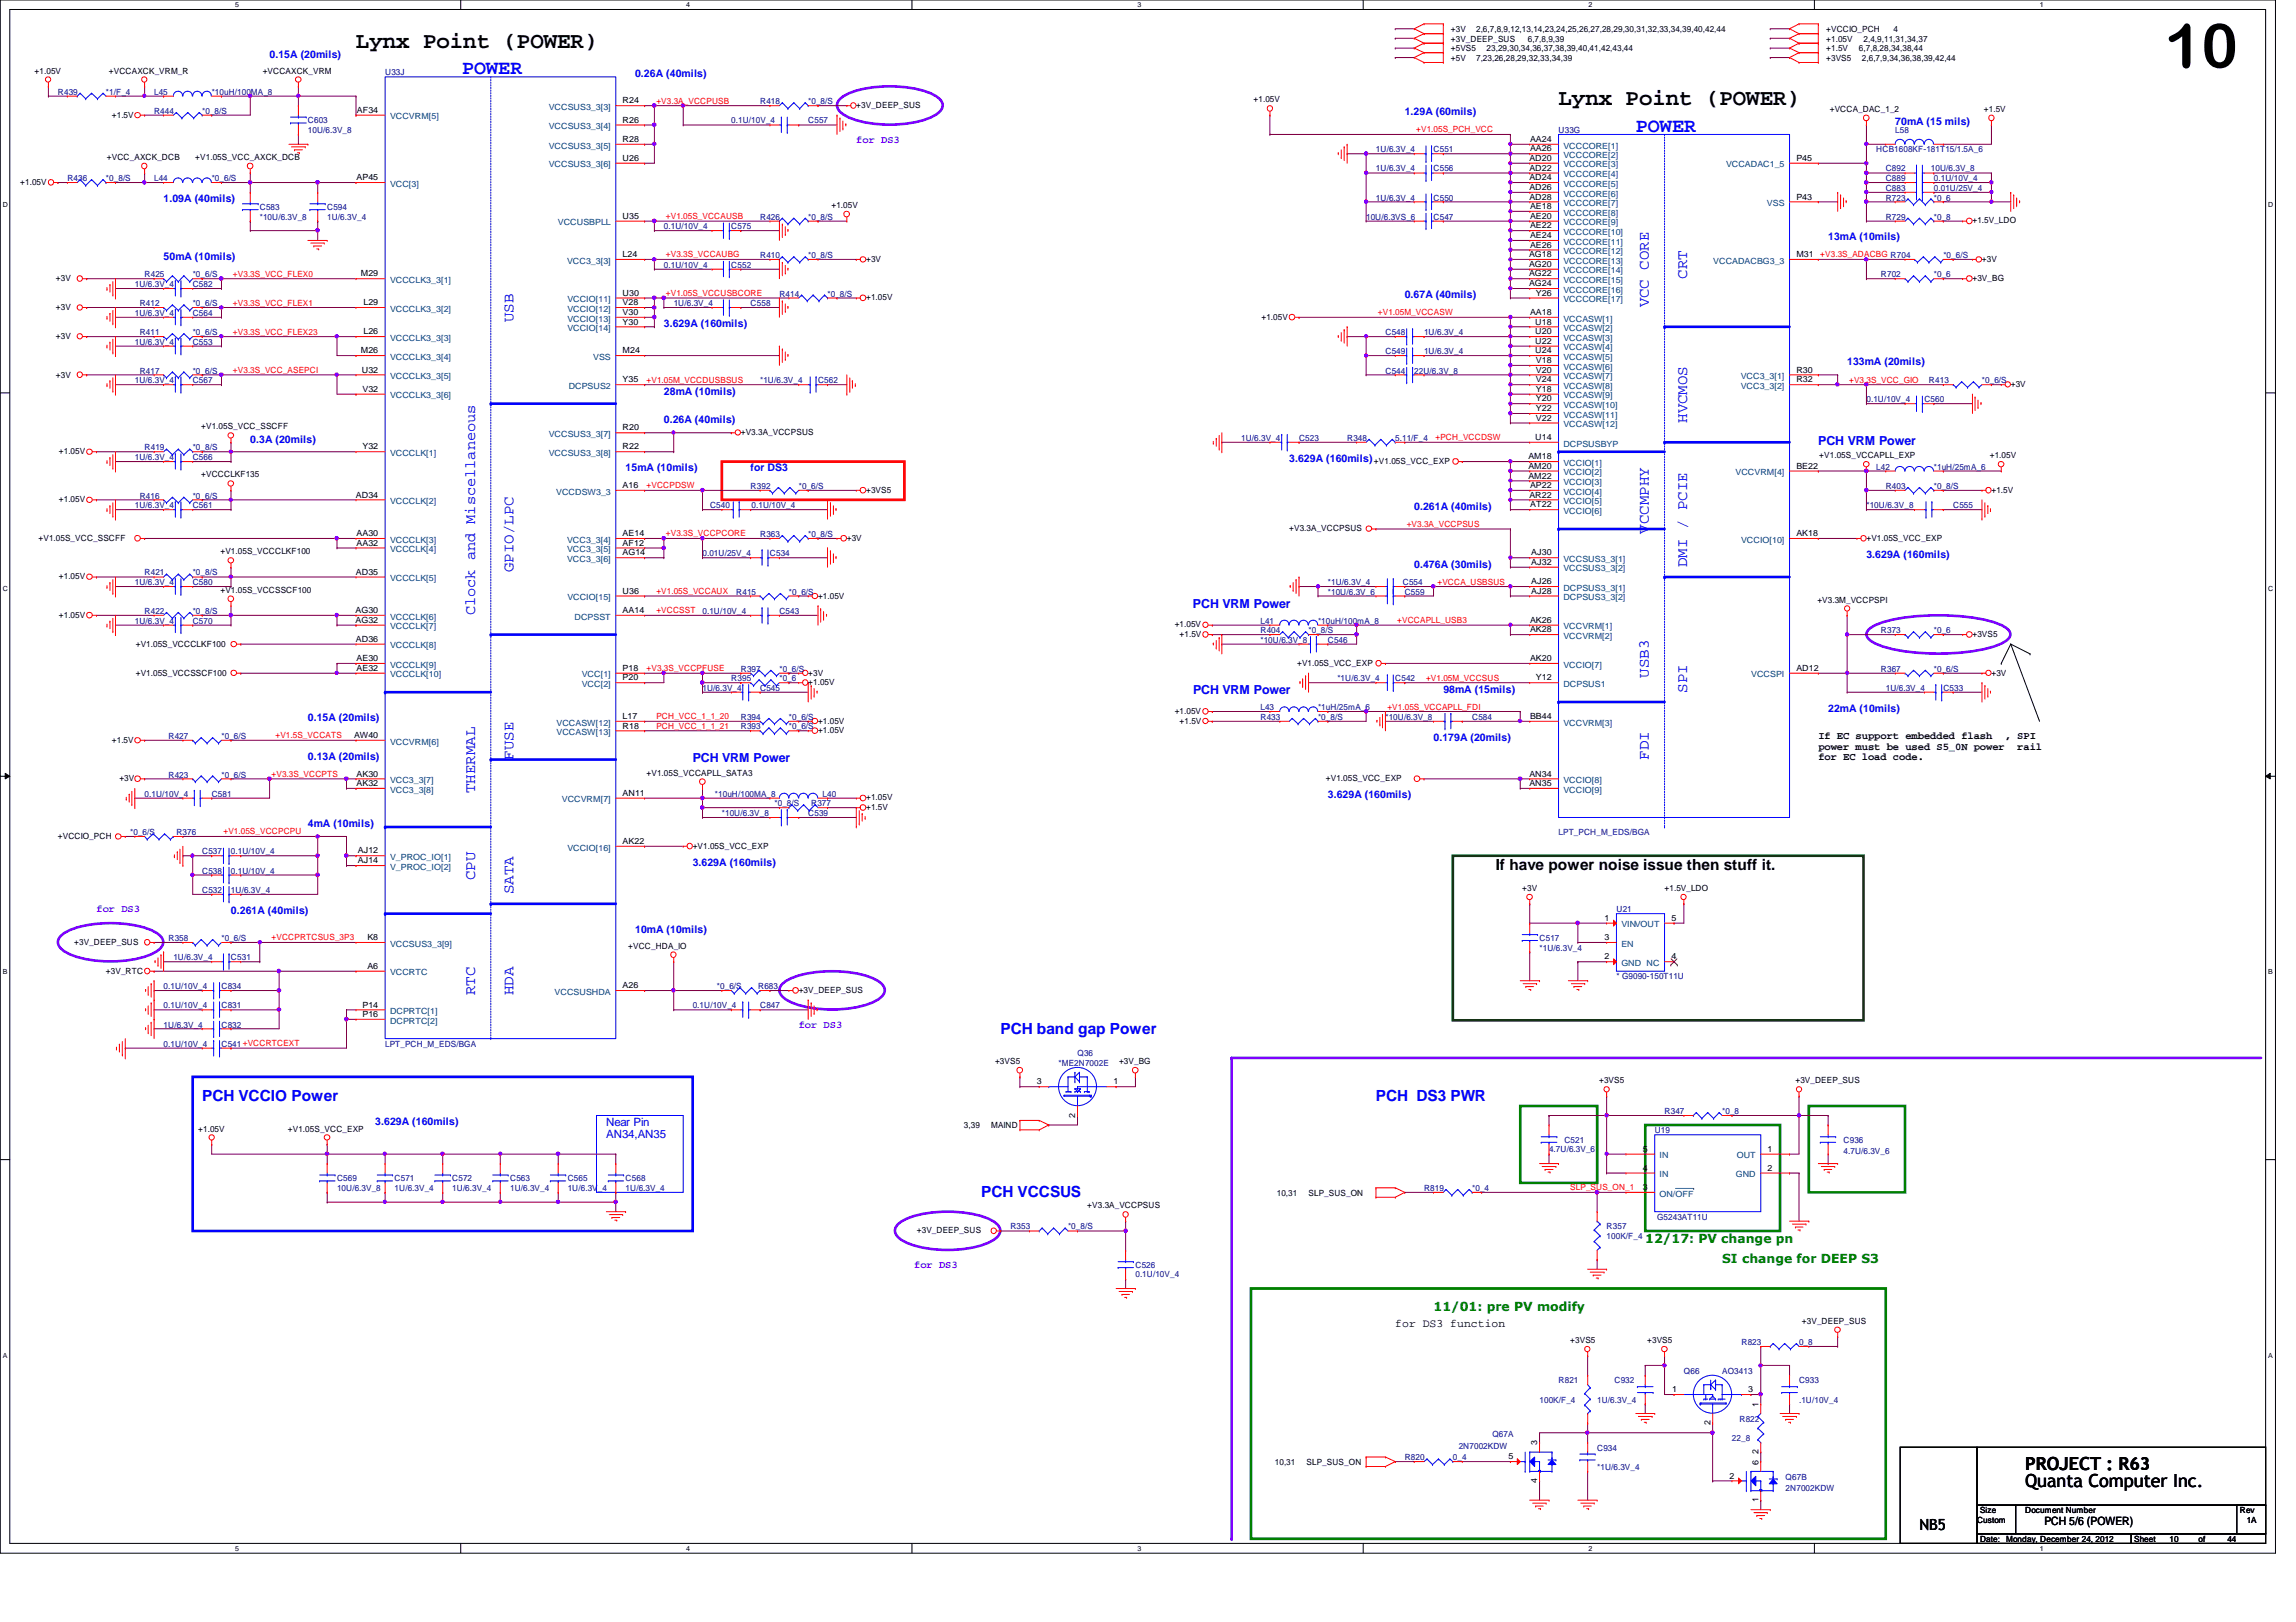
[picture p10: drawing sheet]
<svg xmlns="http://www.w3.org/2000/svg" width="297mm" height="210mm" viewBox="0 0 297 210" stroke-linecap="round" stroke-linejoin="round" font-family="sans-serif">
<defs><g id="words">
<text font-size="8" x="280.1" y="8.8">10</text>
<g font-size="3">
<text x="46.1" y="6.2">Lynx Point (POWER)</text>
<text x="201.6" y="13.6">Lynx Point (POWER)</text>
</g>
<g font-size="2.6" fill="#00f">
<text x="59.8" y="9.6">POWER</text>
<text x="211.6" y="17">POWER</text>
</g>
<g font-size="2.3">
<text x="262" y="190.2">PROJECT : R63</text>
<text x="262" y="192.4">Quanta Computer Inc.</text>
</g>
<g font-size="2" fill="#00f">
<text x="66.4" y="41.7" transform="rotate(-90 66.4 41.7)">USB</text>
<text x="213.3" y="39.8" transform="rotate(-90 213.3 39.8)">VCC CORE</text>
<text x="218.3" y="36.1" transform="rotate(-90 218.3 36.1)">CRT</text>
<text x="218.3" y="54.7" transform="rotate(-90 218.3 54.7)">HVCMOS</text>
<text x="213.3" y="69" transform="rotate(-90 213.3 69)">VCCMPHY</text>
<text x="66.4" y="74" transform="rotate(-90 66.4 74)">GPIO/LPC</text>
<text x="218.3" y="73.4" transform="rotate(-90 218.3 73.4)">DMI / PCIE</text>
<text x="61.5" y="79.6" transform="rotate(-90 61.5 79.6)">Clock and Miscellaneous</text>
<text x="213.3" y="87.7" transform="rotate(-90 213.3 87.7)">USB3</text>
<text x="218.3" y="89.6" transform="rotate(-90 218.3 89.6)">SPI</text>
<text x="66.4" y="98.3" transform="rotate(-90 66.4 98.3)">FUSE</text>
<text x="213.3" y="98.3" transform="rotate(-90 213.3 98.3)">FDI</text>
<text x="61.5" y="102.7" transform="rotate(-90 61.5 102.7)">THERMAL</text>
<text x="61.5" y="113.9" transform="rotate(-90 61.5 113.9)">CPU</text>
<text x="66.4" y="115.7" transform="rotate(-90 66.4 115.7)">SATA</text>
<text x="61.5" y="128.8" transform="rotate(-90 61.5 128.8)">RTC</text>
<text x="66.4" y="128.8" transform="rotate(-90 66.4 128.8)">HDA</text>
<text x="129.5" y="133.8">PCH band gap Power</text>
<text x="26.2" y="142.5">PCH VCCIO Power</text>
<text x="178" y="142.5">PCH DS3 PWR</text>
<text x="127" y="154.9">PCH VCCSUS</text>
</g>
<g font-size="2">
<text x="193.5" y="112.6">If have power noise issue then stuff it.</text>
<text x="248.3" y="198">NB5</text>
</g>
<g font-size="1.6" fill="#00f">
<text x="235.2" y="57.5">PCH VRM Power</text>
<text x="154.3" y="78.7">PCH VRM Power</text>
<text x="154.3" y="89.9">PCH VRM Power</text>
<text x="89.6" y="98.6">PCH VRM Power</text>
</g>
<g font-size="1.6" fill="#008000">
<text x="212.8" y="160.9">12/17: PV change pn</text>
<text x="222.8" y="163.4">SI change for DEEP S3</text>
<text x="185.5" y="169.6">11/01: pre PV modify</text>
</g>
<g font-size="1.5" fill="#00f">
<text x="78.4" y="145.7">Near Pin</text>
<text x="78.4" y="147.2">AN34,AN35</text>
</g>
<g font-size="1.5">
<text x="180.5" y="171.7">for DS3 function</text>
<text x="264.5" y="197.4">PCH 5/6 (POWER)</text>
</g>
<g font-size="1.4" fill="#00f">
<text x="34.9" y="7.5">0.15A (20mils)</text>
<text x="82.2" y="9.9">0.26A (40mils)</text>
<text x="181.7" y="14.9">1.29A (60mils)</text>
<text x="245.2" y="16.2">70mA (15 mils)</text>
<text x="21.2" y="26.2">1.09A (40mils)</text>
<text x="21.2" y="33.6">50mA (10mils)</text>
<text x="236.5" y="31.1">13mA (10mils)</text>
<text x="181.7" y="38.6">0.67A (40mils)</text>
<text x="85.9" y="42.3">3.629A (160mils)</text>
<text x="239" y="47.3">133mA (20mils)</text>
<text x="85.9" y="51.1">28mA (10mils)</text>
<text x="32.4" y="57.3">0.3A (20mils)</text>
<text x="85.9" y="54.8">0.26A (40mils)</text>
<text x="166.8" y="59.7">3.629A (160mils)</text>
<text x="80.9" y="61">15mA (10mils)</text>
<text x="97.1" y="61">for DS3</text>
<text x="183" y="66">0.261A (40mils)</text>
<text x="183" y="73.4">0.476A (30mils)</text>
<text x="241.5" y="72.2">3.629A (160mils)</text>
<text x="186.7" y="89.6">98mA (15mils)</text>
<text x="39.8" y="93.3">0.15A (20mils)</text>
<text x="185.5" y="95.8">0.179A (20mils)</text>
<text x="236.5" y="92.1">22mA (10mils)</text>
<text x="39.8" y="98.3">0.13A (20mils)</text>
<text x="39.8" y="107.1">4mA (10mils)</text>
<text x="171.8" y="103.3">3.629A (160mils)</text>
<text x="89.6" y="112">3.629A (160mils)</text>
<text x="29.9" y="118.2">0.261A (40mils)</text>
<text x="82.2" y="120.7">10mA (10mils)</text>
<text x="48.6" y="145.6">3.629A (160mils)</text>
</g>
<g font-size="1.4" fill="#8000ff">
<text x="110.8" y="18.5">for DS3</text>
<text x="12.5" y="118.1">for DS3</text>
<text x="103.3" y="133">for DS3</text>
<text x="118.3" y="164.1">for DS3</text>
</g>
<g font-size="1.4">
<text x="235.2" y="95.7">If EC support embedded flash</text>
<text x="259.4" y="95.7">, SPI</text>
<text x="235.2" y="97">power must be used S5_0N power</text>
<text x="235.2" y="98.4">for EC load code.</text>
<text x="261" y="97">rail</text>
</g>
<g font-size="1.1">
<text x="187.7" y="4.1">+3V</text>
<text x="187.7" y="5.4">+3V_DEEP_SUS</text>
<text x="191" y="4.1">2,6,7,8,9,12,13,14,23,24,25,26,27,28,29,30,31,32,33,34,39,40,42,44</text>
<text x="197.7" y="5.4">6,7,8,9,39</text>
<text x="236.3" y="5.4">+1.05V</text>
<text x="236.3" y="4.1">+VCCIO_PCH</text>
<text x="241.1" y="5.4">2,4,9,11,31,34,37</text>
<text x="245" y="4.1">4</text>
<text x="4.5" y="9.5">+1.05V</text>
<text x="14.1" y="9.5">+VCCAXCK_VRM_R</text>
<text x="34" y="9.5">+VCCAXCK_VRM</text>
<text x="187.7" y="7.9">+5V</text>
<text x="187.7" y="6.6">+5VS5</text>
<text x="191" y="7.9">7,23,26,28,29,32,33,34,39</text>
<text x="192.3" y="6.6">23,29,30,34,36,37,38,39,40,41,42,43,44</text>
<text x="236.3" y="7.9">+3VS5</text>
<text x="236.3" y="6.6">+1.5V</text>
<text x="240.5" y="6.6">6,7,8,28,34,38,44</text>
<text x="240.9" y="7.9">2,6,7,9,34,36,38,39,42,44</text>
<text x="14.5" y="15.2">+1.5V</text>
<text x="46.2" y="14.6">AF34</text>
<text x="80.6" y="13.4">R24</text>
<text x="80.6" y="15.9">R26</text>
<text x="110.8" y="14">+3V_DEEP_SUS</text>
<text x="162.2" y="13.3">+1.05V</text>
<text x="236.7" y="14.5">+VCCA_DAC_1_2</text>
<text x="256.7" y="14.5">+1.5V</text>
<text x="2.6" y="24">+1.05V</text>
<text x="13.8" y="20.7">+VCC_AXCK_DCB</text>
<text x="25.3" y="20.7">+V1.05S_VCC_AXCK_DCB</text>
<text x="46.1" y="23.3">AP45</text>
<text x="80.6" y="20.8">U26</text>
<text x="80.6" y="18.4">R28</text>
<text x="197.9" y="20.8">AD20</text>
<text x="197.9" y="22.1">AD22</text>
<text x="197.9" y="23.3">AD24</text>
<text x="197.9" y="18.4">AA24</text>
<text x="197.9" y="19.6">AA26</text>
<text x="232.4" y="20.8">P45</text>
<text x="80.6" y="28.3">U35</text>
<text x="107.6" y="26.9">+1.05V</text>
<text x="197.9" y="24.6">AD26</text>
<text x="197.9" y="25.8">AD28</text>
<text x="197.9" y="27.1">AE18</text>
<text x="197.9" y="28.3">AE20</text>
<text x="197.9" y="29.5">AE22</text>
<text x="232.4" y="25.8">P43</text>
<text x="255.2" y="28.9">+1.5V_LDO</text>
<text x="46.7" y="35.8">M29</text>
<text x="80.6" y="33.3">L24</text>
<text x="112.1" y="33.9">+3V</text>
<text x="197.8" y="33.3">AG18</text>
<text x="197.8" y="34.5">AG20</text>
<text x="197.8" y="35.8">AG22</text>
<text x="197.9" y="30.8">AE24</text>
<text x="197.9" y="32">AE26</text>
<text x="232.4" y="33.3">M31</text>
<text x="256.4" y="33.9">+3V</text>
<text x="7.2" y="36.4">+3V</text>
<text x="7.2" y="40.1">+3V</text>
<text x="47" y="39.5">L29</text>
<text x="80.6" y="38.3">U30</text>
<text x="80.6" y="39.5">V28</text>
<text x="80.6" y="40.8">V30</text>
<text x="80.6" y="42">Y30</text>
<text x="112.1" y="38.9">+1.05V</text>
<text x="163.2" y="41.4">+1.05V</text>
<text x="197.8" y="37">AG24</text>
<text x="197.9" y="40.8">AA18</text>
<text x="198.6" y="42">U18</text>
<text x="198.7" y="38.3">Y26</text>
<text x="255.2" y="36.4">+3V_BG</text>
<text x="7.2" y="43.9">+3V</text>
<text x="46.7" y="45.7">M26</text>
<text x="47" y="43.3">L26</text>
<text x="80.6" y="45.7">M24</text>
<text x="198.6" y="43.3">U20</text>
<text x="198.6" y="44.5">U22</text>
<text x="198.6" y="45.7">U24</text>
<text x="198.7" y="47">V18</text>
<text x="7.2" y="48.9">+3V</text>
<text x="46.8" y="48.2">U32</text>
<text x="46.9" y="50.7">V32</text>
<text x="80.6" y="49.5">Y35</text>
<text x="198.7" y="48.2">V20</text>
<text x="198.7" y="49.5">V24</text>
<text x="198.7" y="50.7">Y18</text>
<text x="198.7" y="51.9">Y20</text>
<text x="198.7" y="53.2">Y22</text>
<text x="232.4" y="48.2">R30</text>
<text x="232.4" y="49.5">R32</text>
<text x="260.1" y="50.1">+3V</text>
<text x="7.6" y="58.8">+1.05V</text>
<text x="26" y="55.5">+V1.05S_VCC_SSCFF</text>
<text x="46.9" y="58.2">Y32</text>
<text x="80.6" y="55.7">R20</text>
<text x="80.6" y="58.2">R22</text>
<text x="95.8" y="56.3">+V3.3A_VCCPSUS</text>
<text x="197.7" y="59.4">AM18</text>
<text x="198.6" y="56.9">U14</text>
<text x="198.7" y="54.4">V22</text>
<text x="235.4" y="59.3">+V1.05S_VCCAPLL_EXP</text>
<text x="257.4" y="59.3">+1.05V</text>
<text x="7.6" y="65">+1.05V</text>
<text x="26" y="61.8">+VCCCLKF135</text>
<text x="46.1" y="64.4">AD34</text>
<text x="80.6" y="63.2">A16</text>
<text x="112.1" y="63.8">+3VS5</text>
<text x="177.8" y="60">+V1.05S_VCC_EXP</text>
<text x="197.7" y="60.7">AM20</text>
<text x="197.7" y="61.9">AM22</text>
<text x="197.9" y="64.4">AR22</text>
<text x="197.9" y="63.2">AP22</text>
<text x="198" y="65.7">AT22</text>
<text x="232.4" y="60.7">BE22</text>
<text x="257.6" y="63.8">+1.5V</text>
<text x="5" y="70">+V1.05S_VCC_SSCFF</text>
<text x="28.5" y="71.8">+V1.05S_VCCCLKF100</text>
<text x="46.1" y="69.4">AA30</text>
<text x="46.1" y="70.6">AA32</text>
<text x="80.6" y="70.6">AF12</text>
<text x="80.6" y="69.4">AE14</text>
<text x="80.6" y="71.9">AG14</text>
<text x="109.6" y="70">+3V</text>
<text x="166.8" y="68.7">+V3.3A_VCCPSUS</text>
<text x="198.1" y="71.9">AJ30</text>
<text x="232.4" y="69.4">AK18</text>
<text x="241.5" y="70">+V1.05S_VCC_EXP</text>
<text x="7.6" y="75">+1.05V</text>
<text x="28.5" y="76.7">+V1.05S_VCCSSCF100</text>
<text x="46.1" y="74.4">AD35</text>
<text x="80.6" y="76.8">U36</text>
<text x="105.8" y="77.5">+1.05V</text>
<text x="198.1" y="73.1">AJ32</text>
<text x="198.1" y="75.6">AJ26</text>
<text x="198.1" y="76.8">AJ28</text>
<text x="235.1" y="78">+V3.3M_VCCPSPI</text>
<text x="7.6" y="80">+1.05V</text>
<text x="17.6" y="83.7">+V1.05S_VCCCLKF100</text>
<text x="46" y="79.3">AG30</text>
<text x="46" y="80.6">AG32</text>
<text x="46.1" y="83.1">AD36</text>
<text x="80.6" y="79.3">AA14</text>
<text x="152" y="81.2">+1.05V</text>
<text x="152.6" y="82.4">+1.5V</text>
<text x="197.9" y="80.6">AK26</text>
<text x="197.9" y="81.8">AK28</text>
<text x="255.2" y="82.4">+3VS5</text>
<text x="17.6" y="87.4">+V1.05S_VCCSSCF100</text>
<text x="46.1" y="85.6">AE30</text>
<text x="46.1" y="86.8">AE32</text>
<text x="80.6" y="86.8">P18</text>
<text x="80.6" y="88.1">P20</text>
<text x="104.6" y="87.4">+3V</text>
<text x="104.6" y="88.6">+1.05V</text>
<text x="167.8" y="86.2">+V1.05S_VCC_EXP</text>
<text x="197.9" y="85.6">AK20</text>
<text x="198.7" y="88.1">Y12</text>
<text x="232.4" y="86.8">AD12</text>
<text x="257.6" y="87.4">+3V</text>
<text x="45.8" y="95.5">AW40</text>
<text x="80.6" y="93">L17</text>
<text x="80.6" y="94.3">R18</text>
<text x="105.8" y="93.6">+1.05V</text>
<text x="105.8" y="94.9">+1.05V</text>
<text x="152" y="92.4">+1.05V</text>
<text x="152.6" y="93.6">+1.5V</text>
<text x="197.9" y="93">BB44</text>
<text x="14.5" y="96.1">+1.5V</text>
<text x="15.4" y="101.1">+3V</text>
<text x="46.1" y="100.5">AK30</text>
<text x="46.1" y="101.7">AK32</text>
<text x="83.6" y="100.4">+V1.05S_VCCAPLL_SATA3</text>
<text x="171.5" y="101.1">+V1.05S_VCC_EXP</text>
<text x="197.9" y="100.5">AN34</text>
<text x="197.9" y="101.7">AN35</text>
<text x="80.6" y="103">AN11</text>
<text x="112.1" y="103.6">+1.05V</text>
<text x="112.1" y="104.9">+1.5V</text>
<text x="7.5" y="108.6">+VCCIO_PCH</text>
<text x="46.3" y="111.7">AJ14</text>
<text x="46.3" y="110.4">AJ12</text>
<text x="80.6" y="109.2">AK22</text>
<text x="89.6" y="109.8">+V1.05S_VCC_EXP</text>
<text x="196.9" y="115.3">+3V</text>
<text x="207.6" y="119.2">1</text>
<text x="215.3" y="115.3">+1.5V_LDO</text>
<text x="216.2" y="119.2">5</text>
<text x="9.6" y="122.3">+3V_DEEP_SUS</text>
<text x="13.7" y="126">+3V_RTC</text>
<text x="47.5" y="125.4">A6</text>
<text x="47.5" y="121.7">K8</text>
<text x="81.3" y="122.8">+VCC_HDA_IO</text>
<text x="207.6" y="124.2">2</text>
<text x="207.6" y="121.7">3</text>
<text x="216.2" y="124.2">4</text>
<text x="46.9" y="131.6">P16</text>
<text x="46.9" y="130.4">P14</text>
<text x="80.6" y="127.9">A26</text>
<text x="103.3" y="128.5">+3V_DEEP_SUS</text>
<text x="128.7" y="137.7">+3VS5</text>
<text x="144.8" y="137.7">+3V_BG</text>
<text x="134.2" y="140.3">3</text>
<text x="144.1" y="140.3">1</text>
<text x="206.9" y="140.2">+3VS5</text>
<text x="232.3" y="140.2">+3V_DEEP_SUS</text>
<text x="25.7" y="146.4">+1.05V</text>
<text x="37.3" y="146.4">+V1.05S_VCC_EXP</text>
<text x="124.7" y="145.9">3,39</text>
<text x="128.2" y="145.9">MAIND</text>
<text x="139.1" y="144.7" transform="rotate(-90 139.1 144.7)">2</text>
<text x="212.5" y="149.1">5</text>
<text x="228.7" y="149.1">1</text>
<text x="165.2" y="154.8">10,31</text>
<text x="169.3" y="154.8">SLP_SUS_ON</text>
<text x="212.5" y="151.5">4</text>
<text x="212.6" y="154">3</text>
<text x="228.7" y="151.5">2</text>
<text x="118.6" y="159.6">+3V_DEEP_SUS</text>
<text x="140.7" y="156.4">+V3.3A_VCCPSUS</text>
<text x="203.2" y="173.8">+3VS5</text>
<text x="213.1" y="173.8">+3VS5</text>
<text x="233.1" y="171.3">+3V_DEEP_SUS</text>
<text x="216.3" y="180.2">1</text>
<text x="221.3" y="184.4" transform="rotate(-90 221.3 184.4)">2</text>
<text x="226.2" y="180.2">3</text>
<text x="227.5" y="182" transform="rotate(-90 227.5 182)">1</text>
<text x="164.9" y="189.6">10,31</text>
<text x="169" y="189.6">SLP_SUS_ON</text>
<text x="195.2" y="188.8">5</text>
<text x="198.9" y="191.9" transform="rotate(-90 198.9 191.9)">4</text>
<text x="198.9" y="187" transform="rotate(-90 198.9 187)">3</text>
<text x="223.8" y="191.3">2</text>
<text x="227.5" y="189.5" transform="rotate(-90 227.5 189.5)">6</text>
<text x="227.5" y="188.2" transform="rotate(-90 227.5 188.2)">2</text>
<text x="227.5" y="194.4" transform="rotate(-90 227.5 194.4)">1</text>
<text x="255.8" y="197.1">Custom</text>
<text x="256.2" y="195.8">Size</text>
<text x="262" y="195.8">Document Number</text>
<text x="289.8" y="195.8">Rev</text>
<text x="290.7" y="197.1">1A</text>
<text x="256.2" y="199.6">Date:</text>
<text x="259.5" y="199.6">Monday, December 24, 2012</text>
<text x="276.1" y="199.6">Sheet</text>
<text x="280.7" y="199.6">10</text>
<text x="284.4" y="199.6">of</text>
<text x="288.2" y="199.6">44</text>
</g>
<g font-size="1.1" fill="#000080">
<text x="49.8" y="9.7">U33J</text>
<text x="7.5" y="12.2">R439</text>
<text x="13.7" y="12.2">*1/F_4</text>
<text x="19.9" y="14.7">R444</text>
<text x="19.9" y="12.2">L45</text>
<text x="26.2" y="14.7">*0_8/S</text>
<text x="27.4" y="12.2">*10uH/100MA_8</text>
<text x="39.8" y="16">C603</text>
<text x="39.8" y="17.2">10U/6.3V_8</text>
<text x="94.6" y="16">0.1U/10V_4</text>
<text x="98.3" y="13.5">R418</text>
<text x="104.6" y="16">C557</text>
<text x="104.6" y="13.5">*0_8/S</text>
<text x="201.6" y="17.2">U33G</text>
<text x="245.2" y="17.2">L58</text>
<text x="8.7" y="23.5">R436</text>
<text x="13.7" y="23.5">*0_8/S</text>
<text x="19.9" y="23.5">L44</text>
<text x="27.4" y="23.5">*0_6/S</text>
<text x="178" y="22.2">1U/6.3V_4</text>
<text x="178" y="19.7">1U/6.3V_4</text>
<text x="185.5" y="22.2">C556</text>
<text x="185.5" y="19.7">C551</text>
<text x="242.7" y="19.7">HCB1608KF-181T15/1.5A_6</text>
<text x="244" y="22.2">C892</text>
<text x="244" y="23.5">C889</text>
<text x="249.8" y="22.2">10U/6.3V_8</text>
<text x="250.2" y="23.5">0.1U/10V_4</text>
<text x="33.6" y="27.2">C583</text>
<text x="33.6" y="28.4">*10U/6.3V_8</text>
<text x="42.3" y="27.2">C594</text>
<text x="42.3" y="28.4">1U/6.3V_4</text>
<text x="85.9" y="29.7">0.1U/10V_4</text>
<text x="94.6" y="29.7">C575</text>
<text x="98.3" y="28.4">R426</text>
<text x="104.6" y="28.4">*0_8/S</text>
<text x="176.7" y="28.4">10U/6.3VS_6</text>
<text x="178" y="26">1U/6.3V_4</text>
<text x="185.5" y="26">C550</text>
<text x="185.5" y="28.4">C547</text>
<text x="244" y="24.7">C883</text>
<text x="244" y="28.4">R729</text>
<text x="244" y="26">R723</text>
<text x="250.2" y="24.7">0.01U/25V_4</text>
<text x="250.2" y="28.4">*0_8</text>
<text x="250.2" y="26">*0_6</text>
<text x="18.7" y="35.9">R425</text>
<text x="24.9" y="35.9">*0_6/S</text>
<text x="85.9" y="34.6">0.1U/10V_4</text>
<text x="94.6" y="34.6">C552</text>
<text x="98.3" y="33.4">R410</text>
<text x="104.6" y="33.4">*0_8/S</text>
<text x="243.3" y="35.9">R702</text>
<text x="250.2" y="35.9">*0_6</text>
<text x="251.4" y="33.4">*0_6/S</text>
<text x="17.4" y="37.1">1U/6.3V_4</text>
<text x="17.4" y="40.9">1U/6.3V_4</text>
<text x="18.1" y="39.6">R412</text>
<text x="24.9" y="37.1">C582</text>
<text x="24.9" y="40.9">C564</text>
<text x="24.9" y="39.6">*0_6/S</text>
<text x="87.2" y="39.6">1U/6.3V_4</text>
<text x="97.1" y="39.6">C558</text>
<text x="100.8" y="38.4">R414</text>
<text x="107.1" y="38.4">*0_8/S</text>
<text x="17.4" y="44.6">1U/6.3V_4</text>
<text x="18.1" y="43.3">R411</text>
<text x="24.9" y="44.6">C553</text>
<text x="24.9" y="43.3">*0_6/S</text>
<text x="179.2" y="45.8">C549</text>
<text x="179.2" y="43.3">C548</text>
<text x="184.2" y="45.8">1U/6.3V_4</text>
<text x="184.2" y="43.3">1U/6.3V_4</text>
<text x="17.4" y="49.6">1U/6.3V_4</text>
<text x="18.1" y="48.3">R417</text>
<text x="24.9" y="49.6">C567</text>
<text x="24.9" y="48.3">*0_6/S</text>
<text x="98.3" y="49.6">*1U/6.3V_4</text>
<text x="105.8" y="49.6">C562</text>
<text x="179.2" y="48.3">C544</text>
<text x="183" y="48.3">22U/6.3V_8</text>
<text x="241.5" y="52.1">0.1U/10V_4</text>
<text x="249" y="52.1">C560</text>
<text x="249.6" y="49.6">R413</text>
<text x="256.4" y="49.6">*0_6/S</text>
<text x="17.4" y="59.5">1U/6.3V_4</text>
<text x="18.7" y="58.3">R419</text>
<text x="24.9" y="59.5">C566</text>
<text x="24.9" y="58.3">*0_8/S</text>
<text x="160.6" y="57.1">1U/6.3V_4</text>
<text x="168.1" y="57.1">C523</text>
<text x="174.3" y="57.1">R348</text>
<text x="180.5" y="57.1">5.11/F_4</text>
<text x="17.4" y="65.7">1U/6.3V_4</text>
<text x="18.1" y="64.5">R416</text>
<text x="24.9" y="65.7">C561</text>
<text x="24.9" y="64.5">*0_6/S</text>
<text x="91.9" y="65.7">C540</text>
<text x="97.1" y="63.3">R392</text>
<text x="97.2" y="65.7">0.1U/10V_4</text>
<text x="103.3" y="63.3">*0_6/S</text>
<text x="241.5" y="65.7">*10U/6.3V_8</text>
<text x="242.7" y="60.8">L42</text>
<text x="244" y="63.3">R403</text>
<text x="250.2" y="63.3">*0_8/S</text>
<text x="250.2" y="60.8">*1uH/25mA_6</text>
<text x="252.7" y="65.7">C555</text>
<text x="90.9" y="72">0.01U/25V_4</text>
<text x="98.3" y="69.5">R363</text>
<text x="99.6" y="72">C534</text>
<text x="104.6" y="69.5">*0_8/S</text>
<text x="17.4" y="75.7">1U/6.3V_4</text>
<text x="18.7" y="74.5">R421</text>
<text x="24.9" y="75.7">C580</text>
<text x="24.9" y="74.5">*0_8/S</text>
<text x="95.2" y="77">R415</text>
<text x="102.1" y="77">*0_6/S</text>
<text x="171.8" y="77">*10U/6.3V_6</text>
<text x="171.8" y="75.7">*1U/6.3V_4</text>
<text x="181.5" y="75.7">C554</text>
<text x="181.7" y="77">C559</text>
<text x="17.4" y="80.7">1U/6.3V_4</text>
<text x="18.7" y="79.5">R422</text>
<text x="24.9" y="80.7">C570</text>
<text x="24.9" y="79.5">*0_8/S</text>
<text x="90.9" y="79.5">0.1U/10V_4</text>
<text x="100.8" y="79.5">C543</text>
<text x="163.1" y="82">R404</text>
<text x="163.1" y="80.7">L41</text>
<text x="163.1" y="83.2">*10U/6.3V_8</text>
<text x="169.3" y="82">*0_8/S</text>
<text x="170.5" y="80.7">*10uH/100mA_8</text>
<text x="171.8" y="83.2">C546</text>
<text x="243.3" y="82">R373</text>
<text x="250.2" y="82">*0_6</text>
<text x="90.9" y="89.4">1U/6.3V_4</text>
<text x="94.6" y="88.2">R395</text>
<text x="95.8" y="86.9">R397</text>
<text x="98.3" y="89.4">C545</text>
<text x="100.8" y="88.2">*0_6</text>
<text x="100.8" y="86.9">*0_6/S</text>
<text x="173" y="88.2">*1U/6.3V_4</text>
<text x="180.5" y="88.2">C542</text>
<text x="243.3" y="86.9">R367</text>
<text x="244" y="89.4">1U/6.3V_4</text>
<text x="250.2" y="86.9">*0_6/S</text>
<text x="251.4" y="89.4">C533</text>
<text x="21.8" y="95.6">R427</text>
<text x="28.7" y="95.6">*0_6/S</text>
<text x="95.8" y="94.4">R393</text>
<text x="95.8" y="93.1">R394</text>
<text x="102.1" y="94.4">*0_6/S</text>
<text x="102.1" y="93.1">*0_6/S</text>
<text x="163.1" y="91.9">L43</text>
<text x="163.1" y="93.1">R433</text>
<text x="170.5" y="91.9">*1uH/25mA_6</text>
<text x="170.5" y="93.1">*0_8/S</text>
<text x="179.2" y="93.1">*10U/6.3V_8</text>
<text x="190.5" y="93.1">C584</text>
<text x="21.8" y="100.6">R423</text>
<text x="28.7" y="100.6">*0_6/S</text>
<text x="18.7" y="103.1">0.1U/10V_4</text>
<text x="27.4" y="103.1">C581</text>
<text x="92.5" y="103.1">*10uH/100MA_8</text>
<text x="93.4" y="105.6">*10U/6.3V_8</text>
<text x="100.2" y="104.4">*0_8/S</text>
<text x="104.6" y="105.6">C539</text>
<text x="104.9" y="104.4">R377</text>
<text x="106.4" y="103.1">L40</text>
<text x="16.8" y="108.1">*0_6/S</text>
<text x="22.8" y="108.1">R376</text>
<text x="26.2" y="113.1">C538</text>
<text x="26.2" y="110.6">C537</text>
<text x="29.9" y="113.1">0.1U/10V_4</text>
<text x="29.9" y="110.6">0.1U/10V_4</text>
<text x="201.6" y="108.1">LPT_PCH_M_EDS/BGA</text>
<text x="26.2" y="115.5">C532</text>
<text x="29.9" y="115.5">1U/6.3V_4</text>
<text x="209.1" y="118">U21</text>
<text x="21.8" y="121.8">R358</text>
<text x="22.4" y="124.2">1U/6.3V_4</text>
<text x="28.7" y="121.8">*0_6/S</text>
<text x="29.9" y="124.2">C531</text>
<text x="199.2" y="121.8">C517</text>
<text x="199.2" y="123">*1U/6.3V_4</text>
<text x="21.2" y="130.5">0.1U/10V_4</text>
<text x="21.2" y="128">0.1U/10V_4</text>
<text x="28.7" y="130.5">C831</text>
<text x="28.7" y="128">C834</text>
<text x="89.6" y="130.5">0.1U/10V_4</text>
<text x="92.8" y="128">*0_6/S</text>
<text x="98.1" y="128">R683</text>
<text x="98.3" y="130.5">C847</text>
<text x="209.1" y="126.7">* G9090-150T11U</text>
<text x="21.2" y="133">1U/6.3V_4</text>
<text x="21.2" y="135.5">0.1U/10V_4</text>
<text x="28.7" y="133">C832</text>
<text x="28.7" y="135.5">C541+VCCRTCEXT</text>
<text x="49.8" y="135.5">LPT_PCH_M_EDS/BGA</text>
<text x="136.9" y="138">*ME2N7002E</text>
<text x="139.4" y="136.7">Q36</text>
<text x="200.4" y="149.1">4.7U/6.3V_6</text>
<text x="202.4" y="147.9">C521</text>
<text x="214.1" y="146.6">U19</text>
<text x="215.3" y="144.2">R347</text>
<text x="222.8" y="144.2">*0_8</text>
<text x="238.5" y="147.9">C936</text>
<text x="238.5" y="149.4">4.7U/6.3V_6</text>
<text x="43.6" y="152.9">C569</text>
<text x="43.6" y="154.1">10U/6.3V_8</text>
<text x="51.1" y="152.9">C571</text>
<text x="51.1" y="154.1">1U/6.3V_4</text>
<text x="58.5" y="152.9">C572</text>
<text x="58.5" y="154.1">1U/6.3V_4</text>
<text x="66" y="152.9">C563</text>
<text x="66" y="154.1">1U/6.3V_4</text>
<text x="73.4" y="152.9">C565</text>
<text x="73.4" y="154.1">1U/6.3V_4</text>
<text x="80.9" y="152.9">C568</text>
<text x="80.9" y="154.1">1U/6.3V_4</text>
<text x="184.2" y="154.1">R819</text>
<text x="190.5" y="154.1">*0_4</text>
<text x="130.7" y="159.1">R353</text>
<text x="138.2" y="159.1">*0_8/S</text>
<text x="207.9" y="159.1">R357</text>
<text x="207.9" y="160.4">100K/F_4</text>
<text x="214.4" y="157.9">G5243AT11U</text>
<text x="146.9" y="164.1">C526</text>
<text x="146.9" y="165.3">0.1U/10V_4</text>
<text x="201.6" y="179">R821</text>
<text x="208.9" y="179">C932</text>
<text x="217.8" y="177.8">Q66</text>
<text x="222.8" y="177.8">AO3413</text>
<text x="225.3" y="174">R823</text>
<text x="232.7" y="179">C933</text>
<text x="232.7" y="174">0_8</text>
<text x="193.1" y="186">Q67A</text>
<text x="199.2" y="181.5">100K/F_4</text>
<text x="206.6" y="181.5">1U/6.3V_4</text>
<text x="225" y="184">R822</text>
<text x="232.7" y="181.5">.1U/10V_4</text>
<text x="181.7" y="189">R820</text>
<text x="188" y="189">0_4</text>
<text x="188.7" y="187.5">2N7002KDW</text>
<text x="206.6" y="187.7">C934</text>
<text x="206.6" y="190.2">*1U/6.3V_4</text>
<text x="224.1" y="186.5">22_8</text>
<text x="231" y="191.5">Q67B</text>
<text x="231" y="193">2N7002KDW</text>
</g>
<g font-size="1.1" fill="#004080">
<text x="50.5" y="15.5">VCCVRM[5]</text>
<text x="71" y="14.2">VCCSUS3_3[3]</text>
<text x="71" y="16.7">VCCSUS3_3[4]</text>
<text x="71" y="21.7">VCCSUS3_3[6]</text>
<text x="71" y="19.2">VCCSUS3_3[5]</text>
<text x="202.3" y="19.2">VCCCORE[1]</text>
<text x="202.3" y="20.4">VCCCORE[2]</text>
<text x="202.3" y="21.7">VCCCORE[3]</text>
<text x="202.3" y="22.9">VCCCORE[4]</text>
<text x="223.3" y="21.7">VCCADAC1_5</text>
<text x="50.5" y="24.2">VCC[3]</text>
<text x="72.2" y="29.2">VCCUSBPLL</text>
<text x="202.3" y="24.2">VCCCORE[5]</text>
<text x="202.3" y="25.4">VCCCORE[6]</text>
<text x="202.3" y="26.7">VCCCORE[7]</text>
<text x="202.3" y="27.9">VCCCORE[8]</text>
<text x="202.3" y="29.2">VCCCORE[9]</text>
<text x="228.6" y="26.7">VSS</text>
<text x="73.4" y="34.1">VCC3_3[3]</text>
<text x="202.3" y="30.4">VCCCORE[10]</text>
<text x="202.3" y="31.7">VCCCORE[11]</text>
<text x="202.3" y="32.9">VCCCORE[12]</text>
<text x="202.3" y="34.1">VCCCORE[13]</text>
<text x="202.3" y="35.4">VCCCORE[14]</text>
<text x="221.7" y="34.1">VCCADACBG3_3</text>
<text x="50.5" y="36.6">VCCCLK3_3[1]</text>
<text x="50.5" y="40.3">VCCCLK3_3[2]</text>
<text x="73.4" y="39.1">VCCIO[11]</text>
<text x="73.4" y="40.3">VCCIO[12]</text>
<text x="73.4" y="41.6">VCCIO[13]</text>
<text x="202.3" y="36.6">VCCCORE[15]</text>
<text x="202.3" y="37.9">VCCCORE[16]</text>
<text x="202.3" y="39.1">VCCCORE[17]</text>
<text x="202.3" y="41.6">VCCASW[1]</text>
<text x="50.5" y="44.1">VCCCLK3_3[3]</text>
<text x="50.5" y="46.6">VCCCLK3_3[4]</text>
<text x="73.4" y="42.8">VCCIO[14]</text>
<text x="76.7" y="46.6">VSS</text>
<text x="202.3" y="42.8">VCCASW[2]</text>
<text x="202.3" y="44.1">VCCASW[3]</text>
<text x="202.3" y="45.3">VCCASW[4]</text>
<text x="202.3" y="46.6">VCCASW[5]</text>
<text x="202.3" y="47.8">VCCASW[6]</text>
<text x="50.5" y="49.1">VCCCLK3_3[5]</text>
<text x="50.5" y="51.6">VCCCLK3_3[6]</text>
<text x="73.6" y="50.3">DCPSUS2</text>
<text x="202.3" y="49.1">VCCASW[7]</text>
<text x="202.3" y="50.3">VCCASW[8]</text>
<text x="202.3" y="51.6">VCCASW[9]</text>
<text x="202.3" y="52.8">VCCASW[10]</text>
<text x="225.2" y="49.1">VCC3_3[1]</text>
<text x="225.2" y="50.3">VCC3_3[2]</text>
<text x="50.5" y="59">VCCCLK[1]</text>
<text x="71" y="56.6">VCCSUS3_3[7]</text>
<text x="71" y="59">VCCSUS3_3[8]</text>
<text x="202.3" y="57.8">DCPSUSBYP</text>
<text x="202.3" y="54.1">VCCASW[11]</text>
<text x="202.3" y="55.3">VCCASW[12]</text>
<text x="50.5" y="65.2">VCCCLK[2]</text>
<text x="72" y="64">VCCDSW3_3</text>
<text x="202.3" y="64">VCCIO[4]</text>
<text x="202.3" y="65.2">VCCIO[5]</text>
<text x="202.3" y="61.5">VCCIO[2]</text>
<text x="202.3" y="62.8">VCCIO[3]</text>
<text x="202.3" y="60.3">VCCIO[1]</text>
<text x="224.5" y="61.5">VCCVRM[4]</text>
<text x="50.5" y="70.2">VCCCLK[3]</text>
<text x="50.5" y="71.5">VCCCLK[4]</text>
<text x="73.4" y="71.5">VCC3_3[5]</text>
<text x="73.4" y="70.2">VCC3_3[4]</text>
<text x="202.3" y="66.5">VCCIO[6]</text>
<text x="225.3" y="70.2">VCCIO[10]</text>
<text x="50.5" y="75.2">VCCCLK[5]</text>
<text x="73.4" y="72.7">VCC3_3[6]</text>
<text x="73.4" y="77.7">VCCIO[15]</text>
<text x="202.3" y="72.7">VCCSUS3_3[1]</text>
<text x="202.3" y="74">VCCSUS3_3[2]</text>
<text x="202.3" y="76.5">DCPSUS3_3[1]</text>
<text x="202.3" y="77.7">DCPSUS3_3[2]</text>
<text x="50.5" y="80.2">VCCCLK[6]</text>
<text x="50.5" y="81.4">VCCCLK[7]</text>
<text x="50.5" y="83.9">VCCCLK[8]</text>
<text x="74.3" y="80.2">DCPSST</text>
<text x="202.3" y="81.4">VCCVRM[1]</text>
<text x="202.3" y="82.7">VCCVRM[2]</text>
<text x="50.5" y="86.4">VCCCLK[9]</text>
<text x="50.5" y="87.7">VCCCLK[10]</text>
<text x="75.3" y="87.7">VCC[1]</text>
<text x="75.3" y="88.9">VCC[2]</text>
<text x="202.3" y="88.9">DCPSUS1</text>
<text x="202.3" y="86.4">VCCIO[7]</text>
<text x="226.6" y="87.7">VCCSPI</text>
<text x="72" y="93.9">VCCASW[12]</text>
<text x="72" y="95.1">VCCASW[13]</text>
<text x="202.3" y="93.9">VCCVRM[3]</text>
<text x="50.5" y="101.3">VCC3_3[7]</text>
<text x="50.5" y="96.4">VCCVRM[6]</text>
<text x="202.3" y="101.3">VCCIO[8]</text>
<text x="50.5" y="102.6">VCC3_3[8]</text>
<text x="72.7" y="103.8">VCCVRM[7]</text>
<text x="202.3" y="102.6">VCCIO[9]</text>
<text x="50.5" y="112.6">V_PROC_IO[2]</text>
<text x="50.5" y="111.3">V_PROC_IO[1]</text>
<text x="73.4" y="110.1">VCCIO[16]</text>
<text x="50.5" y="122.5">VCCSUS3_3[9]</text>
<text x="209.8" y="120">VINVOUT</text>
<text x="209.8" y="122.5">EN</text>
<text x="209.8" y="125">GND NC</text>
<text x="50.5" y="131.2">DCPRTC[1]</text>
<text x="50.5" y="126.2">VCCRTC</text>
<text x="71.8" y="128.7">VCCSUSHDA</text>
<text x="50.5" y="132.5">DCPRTC[2]</text>
<text x="214.7" y="149.9">IN</text>
<text x="224.7" y="149.9">OUT</text>
<text x="214.7" y="154.9">ON/OFF</text>
<text x="214.7" y="152.4">IN</text>
<text x="224.6" y="152.4">GND</text>
</g>
<g font-size="1.1" fill="#f00">
<text x="84.9" y="13.4">+V3.3A_VCCPUSB</text>
<text x="183.2" y="17.1">+V1.05S_PCH_VCC</text>
<text x="86.1" y="28.4">+V1.05S_VCCAUSB</text>
<text x="30.1" y="35.8">+V3.3S_VCC_FLEX0</text>
<text x="86.1" y="33.3">+V3.3S_VCCAUBG</text>
<text x="235.5" y="33.3">+V3.3S_ADACBG R704</text>
<text x="30.1" y="39.5">+V3.3S_VCC_FLEX1</text>
<text x="86.1" y="38.3">+V1.05S_VCCUSBCORE</text>
<text x="178.3" y="40.8">+V1.05M_VCCASW</text>
<text x="30.1" y="43.3">+V3.3S_VCC_FLEX23</text>
<text x="30.1" y="48.3">+V3.3S_VCC_ASEPCI</text>
<text x="83.6" y="49.5">+V1.05M_VCCDUSBSUS</text>
<text x="239.2" y="49.5">+V3.3S_VCC_GIO</text>
<text x="185.7" y="57">+PCH_VCCDSW</text>
<text x="83.6" y="63.2">+VCCPDSW</text>
<text x="86.1" y="69.4">+V3.3S_VCCPCORE</text>
<text x="182" y="68.2">+V3.3A_VCCPSUS</text>
<text x="84.9" y="76.9">+V1.05S_VCCAUX</text>
<text x="186" y="75.6">+VCCA_USBSUS</text>
<text x="84.9" y="79.4">+VCCSST</text>
<text x="180.8" y="80.6">+VCCAPLL_USB3</text>
<text x="83.6" y="86.9">+V3.3S_VCCPFUSE</text>
<text x="184.5" y="88.1">+V1.05M_VCCSUS</text>
<text x="35.6" y="95.5">+V1.5S_VCCATS</text>
<text x="84.9" y="93.1">PCH_VCC_1_1_20</text>
<text x="84.9" y="94.3">PCH_VCC_1_1_21</text>
<text x="179.5" y="91.8">+V1.05S_VCCAPLL_FDI</text>
<text x="35.1" y="100.5">+V3.3S_VCCPTS</text>
<text x="28.9" y="108">+V1.05S_VCCPCPU</text>
<text x="35.1" y="121.7">+VCCPRTCSUS_3P3</text>
<text x="203.2" y="154.1">SLP_SUS_ON_1</text>
</g>
<g font-size=".9">
<text x="30.4" y=".9">5</text>
<text x="88.8" y=".9">4</text>
<text x="147.1" y=".9">3</text>
<text x="205.5" y=".9">2</text>
<text x="263.9" y=".9">1</text>
<text x=".4" y="26.8">D</text>
<text x="293.5" y="26.8">D</text>
<text x=".4" y="76.5">C</text>
<text x="293.5" y="76.5">C</text>
<text x=".4" y="126.1">B</text>
<text x="293.5" y="126.1">B</text>
<text x=".4" y="175.7">A</text>
<text x="293.5" y="175.7">A</text>
<text x="30.4" y="200.7">5</text>
<text x="88.8" y="200.7">4</text>
<text x="147.1" y="200.7">3</text>
<text x="205.5" y="200.7">2</text>
<text x="263.9" y="200.7">1</text>
</g>
</g></defs>
<path d="M0 0h294.4v201h-294.4zM1.3 1.2h291.8v198.5h-291.8z" fill="none" stroke="#000" stroke-width=".13"/>
<g fill="#fff">
<path d="M30.4 .1h.5v1h-.5z"/>
<path d="M30.4 199.9h.5v1h-.5z"/>
</g>
<path d="M59.6 0v1.2M59.6 199.7v1.3" fill="none" stroke="#000" stroke-width=".13"/>
<g fill="#fff">
<path d="M88.8 .1h.5v1h-.5z"/>
<path d="M88.8 199.9h.5v1h-.5z"/>
</g>
<path d="M118 0v1.2M118 199.7v1.3" fill="none" stroke="#000" stroke-width=".13"/>
<g fill="#fff">
<path d="M147.1 .1h.6v1h-.6z"/>
<path d="M147.1 199.9h.6v1h-.6z"/>
</g>
<path d="M176.4 0v1.2M176.4 199.7v1.3" fill="none" stroke="#000" stroke-width=".13"/>
<g fill="#fff">
<path d="M205.5 .1h.5v1h-.5z"/>
<path d="M205.5 199.9h.5v1h-.5z"/>
</g>
<path d="M234.7 0v1.2M234.7 199.7v1.3" fill="none" stroke="#000" stroke-width=".13"/>
<g fill="#fff">
<path d="M263.9 .1h.5v1h-.5z"/>
<path d="M263.9 199.9h.5v1h-.5z"/>
<path d="M.4 26h.6v1.1h-.6z"/>
<path d="M293.5 26h.6v1.1h-.6z"/>
<path d="M.4 75.6h.6v1.1h-.6z"/>
<path d="M293.5 75.6h.6v1.1h-.6z"/>
</g>
<path d="M0 50.8h1.3M293.1 50.8h1.2" fill="none" stroke="#000" stroke-width=".13"/>
<g fill="#fff">
<path d="M.4 125.3h.6v1h-.6z"/>
<path d="M293.5 125.3h.5v1h-.5z"/>
</g>
<path d="M0 100.5h1.3M.7 100.1l.6 .4-.6 .3zM293.1 100.5h1.2M293.1 100.5l.6-.4v.7z" fill="none" stroke="#000" stroke-width=".13"/>
<path d="M.7 100.1l.6 .4-.6 .3zM293.1 100.5l.6-.4v.7z" fill="#000"/>
<g fill="#fff">
<path d="M.4 174.9h.5v1h-.5z"/>
<path d="M293.5 174.9h.5v1h-.5z"/>
</g>
<path d="M0 150.1h1.3M293.1 150.1h1.2" fill="none" stroke="#000" stroke-width=".13"/>
<path d="M188 110.7h53.1v21.3h-53.1z" fill="none" stroke="#004000" stroke-width=".34"/>
<path d="M77.2 144.4h11.2v9.9h-11.2z" fill="none" stroke="#00f" stroke-width=".13"/>
<path d="M24.9 139.4h64.7v19.9h-64.7z" fill="none" stroke="#00f" stroke-width=".34"/>
<path d="M159.3 136.9h133.2" fill="none" stroke="#8000ff" stroke-width=".34"/>
<circle cx="159.3" cy="136.9" r=".17" fill="#8000ff"/>
<path d="M93.4 59.7h23.6v5h-23.6z" fill="none" stroke="#f00" stroke-width=".34"/>
<path d="M159.3 136.9v62.2" fill="none" stroke="#8000ff" stroke-width=".34"/>
<circle cx="159.3" cy="199.1" r=".17" fill="#8000ff"/>
<path d="M108.7 12.8a9 9 0 0 1 5.2-1.6 14 14 0 0 1 7.1 1.2 1.25 1.25 0 0 1 .5 2.1 9.1 9.1 0 0 1-5.2 1.6 13.6 13.6 0 0 1-7.1-1.2 1.26 1.26 0 0 1-.5-2.1zM241.9 81.3a12.7 12.7 0 0 1 5.9-1.5 27.8 27.8 0 0 1 10.5 .8l1.3 .7 .4 .4 .1 .4-.1 .4a4.6 4.6 0 0 1-2.6 1.3 28.7 28.7 0 0 1-14.1-.3l-1.4-.6-.3-.4-.1-.4 .1-.4zM7.9 121.1a9 9 0 0 1 5.2-1.6 13.9 13.9 0 0 1 7.1 1.2 1.25 1.25 0 0 1 .5 2.1 9 9 0 0 1-5.2 1.6 13.6 13.6 0 0 1-7.1-1.2 1.26 1.26 0 0 1-.5-2.1zM101.3 127.3a9 9 0 0 1 5.1-1.6 13.9 13.9 0 0 1 7.1 1.2 1.25 1.25 0 0 1 .5 2.1 9 9 0 0 1-5.1 1.6 13.6 13.6 0 0 1-7.1-1.2 1.26 1.26 0 0 1-.5-2.1zM116.2 158.4a9 9 0 0 1 5.2-1.6 13.9 13.9 0 0 1 7.1 1.2 1.25 1.25 0 0 1 .5 2.1 9 9 0 0 1-5.2 1.6 13.6 13.6 0 0 1-7.1-1.2 1.26 1.26 0 0 1-.5-2.1z" fill="none" stroke="#8000ff" stroke-width=".34"/>
<path d="M258.9 85.9h.1M260.1 83.4l3.8 9.9M260.1 83.4h.1M260.1 83.4l-1.2 2.5M260.1 83.4l2.5 1.2M262.6 84.6h.1" fill="none" stroke="#000" stroke-width=".13"/>
<path d="M196.7 143.1h9.9v10h-9.9zM212.8 145.6h17.5v13.7h-17.5zM234 143.1h12.5v11.2h-12.5zM161.8 166.8h82.2v32.3h-82.2z" fill="none" stroke="#008000" stroke-width=".34"/>
<path d="M90.9 69.7h.1M90.9 69.7h8.7M105.8 69.7h2.5M105.8 69.7h.1M83.4 128.2h10M83.4 128.2h.1M87.2 128.2h.1M99.6 128.2h.1M99.6 128.2h2.5" fill="none" stroke="#800040" stroke-width=".13"/>
<path d="M90.7 69.5h.3l.1 .1-.1 .2-.2 .1-.1-.1z" fill-rule="evenodd" fill="#f0f"/>
<path d="M90.7 69.5h.3l.1 .1-.1 .2-.2 .1-.1-.1z" fill="none" stroke="#f0f" stroke-width=".13"/>
<path d="M11.2 36.1h8.7M11.2 36.1h.1M26.2 36.1h.1M26.2 36.1h2.5M85.9 69.7h5M85.9 69.7h.1M83.4 109.5h5M83.4 109.5h.1M19.9 125.7h.1M19.9 125.7h16.2" fill="none" stroke="#800040" stroke-width=".13"/>
<path d="M85.7 69.5h.3l.1 .1-.1 .2-.2 .1-.1-.1z" fill-rule="evenodd" fill="#f0f"/>
<path d="M85.7 69.5h.3l.1 .1-.1 .2-.2 .1-.1-.1z" fill="none" stroke="#f0f" stroke-width=".13"/>
<path d="M28.7 36.1h.1M28.7 36.1h17.4" fill="none" stroke="#800040" stroke-width=".13"/>
<path d="M28.5 35.9h.3l.1 .1-.1 .2-.2 .1-.1-.1z" fill-rule="evenodd" fill="#f0f"/>
<path d="M28.5 35.9h.3l.1 .1-.1 .2-.2 .1-.1-.1z" fill="none" stroke="#f0f" stroke-width=".13"/>
<path d="M36.1 125.7h.1M36.1 125.7v2.5" fill="none" stroke="#800040" stroke-width=".13"/>
<path d="M35.9 128h.3l.1 .1-.1 .2-.1 .1-.2-.1z" fill-rule="evenodd" fill="#f0f"/>
<path d="M35.9 128h.3l.1 .1-.1 .2-.1 .1-.2-.1z" fill="none" stroke="#f0f" stroke-width=".13"/>
<path d="M35.9 125.5h.3l.1 .1-.1 .2-.1 .1-.2-.1z" fill-rule="evenodd" fill="#f0f"/>
<path d="M35.9 125.5h.3l.1 .1-.1 .2-.1 .1-.2-.1z" fill="none" stroke="#f0f" stroke-width=".13"/>
<path d="M88.4 13.7h11.2M88.4 13.7h.1M105.8 13.7h3.8M105.8 13.7h.1M87.2 128.2h.1M87.2 128.2v2.5" fill="none" stroke="#800040" stroke-width=".13"/>
<path d="M88.2 13.5h.3l.1 .1-.1 .2-.2 .1-.1-.1z" fill-rule="evenodd" fill="#f0f"/>
<path d="M88.2 13.5h.3l.1 .1-.1 .2-.2 .1-.1-.1z" fill="none" stroke="#f0f" stroke-width=".13"/>
<path d="M251.4 18.7h.1M251.4 18.7h6.2M90.9 69.7h.1M90.9 69.7v2.5M100.8 72.2h.1M100.8 72.2h6.3M239 87.1h.1M239 87.1h6.2" fill="none" stroke="#800040" stroke-width=".13"/>
<path d="M238.8 86.9h.3l.1 .2-.1 .1-.1 .1-.2-.1z" fill-rule="evenodd" fill="#f0f"/>
<path d="M238.8 86.9h.3l.1 .2-.1 .1-.1 .1-.2-.1z" fill="none" stroke="#f0f" stroke-width=".13"/>
<path d="M235.2 21.1h.1M235.2 21.1h6.3M239 79.6h.1M239 79.6v2.5M239 87.1h.1M239 87.1v2.5M251.4 87.1h.1M251.4 87.1h5" fill="none" stroke="#800040" stroke-width=".13"/>
<path d="M241.3 21h.3l.1 .1-.1 .2h-.2h-.1z" fill-rule="evenodd" fill="#f0f"/>
<path d="M241.3 21h.3l.1 .1-.1 .2h-.2h-.1z" fill="none" stroke="#f0f" stroke-width=".13"/>
<path d="M14.9 37.3h6.3M14.9 37.3h.1M241.5 22.4h5M241.5 23.6h5M241.5 22.4h.1M241.5 23.6h.1" fill="none" stroke="#800040" stroke-width=".13"/>
<path d="M241.3 23.4h.3l.1 .2-.1 .2h-.2h-.1z" fill-rule="evenodd" fill="#f0f"/>
<path d="M241.3 23.4h.3l.1 .2-.1 .2h-.2h-.1z" fill="none" stroke="#f0f" stroke-width=".13"/>
<path d="M241.5 24.9h5M241.5 26.1h3.7M241.5 24.9h.1M241.5 26.1h.1M241.5 22.4h.1M241.5 23.6h.1M241.5 22.4v3.7" fill="none" stroke="#800040" stroke-width=".13"/>
<path d="M241.3 24.7h.3l.1 .1-.1 .2-.2 .1-.1-.1z" fill-rule="evenodd" fill="#f0f"/>
<path d="M241.3 24.7h.3l.1 .1-.1 .2-.2 .1-.1-.1z" fill="none" stroke="#f0f" stroke-width=".13"/>
<path d="M250.2 22.4h7.4M250.2 22.4h.1M250.2 23.6h.1M257.6 22.4h.1M257.6 22.4v1.2h-7.4" fill="none" stroke="#800040" stroke-width=".13"/>
<path d="M257.5 23.4h.3v.2v.2h-.2h-.1z" fill-rule="evenodd" fill="#f0f"/>
<path d="M257.5 23.4h.3v.2v.2h-.2h-.1z" fill="none" stroke="#f0f" stroke-width=".13"/>
<path d="M250.2 24.9h7.4M250.2 24.9h.1M257.6 23.6h.1M257.6 24.9h.1M257.6 23.6v2.5" fill="none" stroke="#800040" stroke-width=".13"/>
<path d="M257.5 24.7h.3v.1v.2l-.2 .1-.1-.1z" fill-rule="evenodd" fill="#f0f"/>
<path d="M257.5 24.7h.3v.1v.2l-.2 .1-.1-.1z" fill="none" stroke="#f0f" stroke-width=".13"/>
<path d="M257.6 26.1h.1M257.6 26.1h2.5" fill="none" stroke="#800040" stroke-width=".13"/>
<path d="M257.5 25.9h.3v.2v.2h-.2h-.1z" fill-rule="evenodd" fill="#f0f"/>
<path d="M257.5 25.9h.3v.2v.2h-.2h-.1z" fill="none" stroke="#f0f" stroke-width=".13"/>
<path d="M28.7 36.1h.1M28.7 36.1v1.2M251.4 26.1h.1M251.4 26.1h6.2M197.9 119.5h.1M197.9 119.5h6.2" fill="none" stroke="#800040" stroke-width=".13"/>
<path d="M203.9 119.3h.4v.1v.2l-.2 .1-.2-.1z" fill-rule="evenodd" fill="#f0f"/>
<path d="M203.9 119.3h.4v.1v.2l-.2 .1-.2-.1z" fill="none" stroke="#f0f" stroke-width=".13"/>
<g fill="none" stroke="#800040" stroke-width=".13">
<path d="M241.5 18.7h2.5M241.5 18.7h.1M241.5 16.2h.1M241.5 16.2v2.5M257.6 16.2h.1M257.6 16.2v2.5M197.9 117h.1M197.9 117v2.5M216.6 119.5h.1M217.8 117h.1M217.8 117v2.5h-1.2M197.9 123.2h.1"/>
<path d="M197.9 123.2v3.7"/>
</g>
<path d="M241.3 18.5h.3l.1 .1-.1 .2h-.2h-.1z" fill-rule="evenodd" fill="#f0f"/>
<path d="M241.3 18.5h.3l.1 .1-.1 .2h-.2h-.1z" fill="none" stroke="#f0f" stroke-width=".13"/>
<g fill="none" stroke="#800040" stroke-width=".13">
<path d="M164.3 17.4h.1M164.3 14.9h.1M164.3 14.9v2.5M164.3 17.4h31.1M195.4 18.7h2.5M195.4 19.9h2.5M195.4 18.7h.1M195.4 19.9h.1M241.5 18.7h.1M241.5 18.7v2.4M195.4 21.1h2.5M195.4 22.4h2.5"/>
<path d="M195.4 23.6h2.5M195.4 21.1h.1M195.4 22.4h.1M195.4 23.6h.1M257.6 49.8h.1M257.6 49.8h1.3"/>
</g>
<path d="M195.3 23.4h.2l.1 .2-.1 .2h-.1h-.1z" fill-rule="evenodd" fill="#f0f"/>
<path d="M195.3 23.4h.2l.1 .2-.1 .2h-.1h-.1z" fill="none" stroke="#f0f" stroke-width=".13"/>
<path d="M195.4 24.9h2.5M195.4 24.9h.1" fill="none" stroke="#800040" stroke-width=".13"/>
<path d="M195.3 24.7h.2l.1 .1-.1 .2-.1 .1-.1-.1z" fill-rule="evenodd" fill="#f0f"/>
<path d="M195.3 24.7h.2l.1 .1-.1 .2-.1 .1-.1-.1z" fill="none" stroke="#f0f" stroke-width=".13"/>
<g fill="none" stroke="#800040" stroke-width=".13">
<path d="M195.4 26.1h2.5M195.4 27.3h2.5M195.4 28.6h2.5M195.4 29.8h2.5M195.4 31.1h2.5M195.4 32.3h2.5M195.4 33.6h2.5M195.4 34.8h2.5M195.4 26.1h.1M195.4 27.3h.1M195.4 28.6h.1M195.4 29.8h.1"/>
<path d="M195.4 31.1h.1M195.4 32.3h.1M195.4 33.6h.1M195.4 34.8h.1"/>
</g>
<path d="M195.3 34.6h.2l.1 .2-.1 .2-.1 .1-.1-.1z" fill-rule="evenodd" fill="#f0f"/>
<path d="M195.3 34.6h.2l.1 .2-.1 .2-.1 .1-.1-.1z" fill="none" stroke="#f0f" stroke-width=".13"/>
<path d="M195.4 36.1h2.5M195.4 36.1h.1" fill="none" stroke="#800040" stroke-width=".13"/>
<path d="M195.3 35.9h.2l.1 .1-.1 .2-.1 .1-.1-.1z" fill-rule="evenodd" fill="#f0f"/>
<path d="M195.3 35.9h.2l.1 .1-.1 .2-.1 .1-.1-.1z" fill="none" stroke="#f0f" stroke-width=".13"/>
<path d="M195.4 34.8h.1M195.4 31.1h.1M195.4 31.1v1.2M195.4 34.8v1.3" fill="none" stroke="#800040" stroke-width=".13"/>
<path d="M195.3 32.1h.2l.1 .2-.1 .2-.1 .1-.1-.1z" fill-rule="evenodd" fill="#f0f"/>
<path d="M195.3 32.1h.2l.1 .2-.1 .2-.1 .1-.1-.1z" fill="none" stroke="#f0f" stroke-width=".13"/>
<path d="M195.3 30.9h.2l.1 .2-.1 .1-.1 .1-.1-.1z" fill-rule="evenodd" fill="#f0f"/>
<path d="M195.3 30.9h.2l.1 .2-.1 .1-.1 .1-.1-.1z" fill="none" stroke="#f0f" stroke-width=".13"/>
<path d="M195.4 26.1h.1M195.4 26.1v1.2" fill="none" stroke="#800040" stroke-width=".13"/>
<path d="M195.3 27.2h.2l.1 .1-.1 .2-.1 .1-.1-.1z" fill-rule="evenodd" fill="#f0f"/>
<path d="M195.3 27.2h.2l.1 .1-.1 .2-.1 .1-.1-.1z" fill="none" stroke="#f0f" stroke-width=".13"/>
<path d="M195.3 25.9h.2l.1 .2-.1 .2h-.1h-.1z" fill-rule="evenodd" fill="#f0f"/>
<path d="M195.3 25.9h.2l.1 .2-.1 .2h-.1h-.1z" fill="none" stroke="#f0f" stroke-width=".13"/>
<path d="M195.4 24.9h.1M195.4 23.6h.1M195.4 22.4h.1M195.4 21.1h.1M195.4 21.1v5" fill="none" stroke="#800040" stroke-width=".13"/>
<path d="M195.3 21h.2l.1 .1-.1 .2h-.1h-.1z" fill-rule="evenodd" fill="#f0f"/>
<path d="M195.3 21h.2l.1 .1-.1 .2h-.1h-.1z" fill="none" stroke="#f0f" stroke-width=".13"/>
<path d="M195.4 19.9h.1M195.4 18.7h.1M195.4 18.7v2.4" fill="none" stroke="#800040" stroke-width=".13"/>
<path d="M195.3 19.7h.2l.1 .2-.1 .1-.1 .1-.1-.1z" fill-rule="evenodd" fill="#f0f"/>
<path d="M195.3 19.7h.2l.1 .2-.1 .1-.1 .1-.1-.1z" fill="none" stroke="#f0f" stroke-width=".13"/>
<path d="M195.3 18.5h.2l.1 .1-.1 .2h-.1h-.1z" fill-rule="evenodd" fill="#f0f"/>
<path d="M195.3 18.5h.2l.1 .1-.1 .2h-.1h-.1z" fill="none" stroke="#f0f" stroke-width=".13"/>
<path d="M195.4 33.6h.1M195.4 33.6v1.2" fill="none" stroke="#800040" stroke-width=".13"/>
<path d="M195.3 33.4h.2l.1 .2-.1 .1-.1 .1-.1-.1z" fill-rule="evenodd" fill="#f0f"/>
<path d="M195.3 33.4h.2l.1 .2-.1 .1-.1 .1-.1-.1z" fill="none" stroke="#f0f" stroke-width=".13"/>
<path d="M195.4 32.3h.1M195.4 29.8h.1M195.4 28.6h.1M195.4 28.6v2.5M195.4 32.3v1.3" fill="none" stroke="#800040" stroke-width=".13"/>
<path d="M195.3 29.6h.2l.1 .2-.1 .2-.1 .1-.1-.1z" fill-rule="evenodd" fill="#f0f"/>
<path d="M195.3 29.6h.2l.1 .2-.1 .2-.1 .1-.1-.1z" fill="none" stroke="#f0f" stroke-width=".13"/>
<path d="M195.4 17.4h.1M195.4 17.4v1.3M195.4 37.3h2.5M195.4 38.6h2.5M195.4 27.3h.1M195.4 37.3h.1M195.4 38.6h.1M195.4 27.3v1.3M195.4 37.3v1.3" fill="none" stroke="#800040" stroke-width=".13"/>
<path d="M195.3 37.1h.2l.1 .2-.1 .1-.1 .1-.1-.1z" fill-rule="evenodd" fill="#f0f"/>
<path d="M195.3 37.1h.2l.1 .2-.1 .1-.1 .1-.1-.1z" fill="none" stroke="#f0f" stroke-width=".13"/>
<path d="M195.4 36.1h.1M195.4 36.1v1.2M195.4 41.1h.1M195.4 41.1v1.2" fill="none" stroke="#800040" stroke-width=".13"/>
<path d="M195.3 42.1h.2l.1 .1-.1 .2-.1 .1-.1-.1z" fill-rule="evenodd" fill="#f0f"/>
<path d="M195.3 42.1h.2l.1 .1-.1 .2-.1 .1-.1-.1z" fill="none" stroke="#f0f" stroke-width=".13"/>
<path d="M195.4 48.5h.1M195.4 53.5h.1M195.4 48.5v1.3M195.4 53.5v1.2" fill="none" stroke="#800040" stroke-width=".13"/>
<path d="M195.3 53.3h.2l.1 .2-.1 .1-.1 .1-.1-.1z" fill-rule="evenodd" fill="#f0f"/>
<path d="M195.3 53.3h.2l.1 .2-.1 .1-.1 .1-.1-.1z" fill="none" stroke="#f0f" stroke-width=".13"/>
<path d="M195.4 42.3h.1M195.4 44.8h.1M195.4 42.3v1.3M195.4 44.8v1.2" fill="none" stroke="#800040" stroke-width=".13"/>
<path d="M195.3 44.6h.2l.1 .1-.1 .2-.1 .1-.1-.1z" fill-rule="evenodd" fill="#f0f"/>
<path d="M195.3 44.6h.2l.1 .1-.1 .2-.1 .1-.1-.1z" fill="none" stroke="#f0f" stroke-width=".13"/>
<path d="M195.4 47.3h.1M195.4 43.6h.1M195.4 51h.1M195.4 43.6v1.2M195.4 47.3v1.2M195.4 51v1.2" fill="none" stroke="#800040" stroke-width=".13"/>
<path d="M195.3 52.1h.2l.1 .1-.1 .2-.1 .1-.1-.1z" fill-rule="evenodd" fill="#f0f"/>
<path d="M195.3 52.1h.2l.1 .1-.1 .2-.1 .1-.1-.1z" fill="none" stroke="#f0f" stroke-width=".13"/>
<path d="M195.3 50.8h.2l.1 .2-.1 .1-.1 .1-.1-.1z" fill-rule="evenodd" fill="#f0f"/>
<path d="M195.3 50.8h.2l.1 .2-.1 .1-.1 .1-.1-.1z" fill="none" stroke="#f0f" stroke-width=".13"/>
<path d="M195.4 42.3h2.5M195.4 49.8h2.5M195.4 49.8h.1M195.4 46h.1M195.4 42.3h.1M195.4 46v1.3M195.4 49.8v1.2" fill="none" stroke="#800040" stroke-width=".13"/>
<path d="M195.3 49.6h.2l.1 .1-.1 .2-.1 .1-.1-.1z" fill-rule="evenodd" fill="#f0f"/>
<path d="M195.3 49.6h.2l.1 .1-.1 .2-.1 .1-.1-.1z" fill="none" stroke="#f0f" stroke-width=".13"/>
<g fill="none" stroke="#800040" stroke-width=".13">
<path d="M195.4 53.5h2.5M195.4 54.7h2.5M195.4 43.6h2.5M195.4 52.2h2.5M195.4 44.8h2.5M195.4 46h2.5M195.4 47.3h2.5M195.4 53.5h.1M195.4 54.7h.1M195.4 43.6h.1M195.4 52.2h.1M195.4 44.8h.1"/>
<path d="M195.4 46h.1M195.4 47.3h.1"/>
</g>
<path d="M195.3 47.1h.2l.1 .1-.1 .2-.1 .1-.1-.1z" fill-rule="evenodd" fill="#f0f"/>
<path d="M195.3 47.1h.2l.1 .1-.1 .2-.1 .1-.1-.1z" fill="none" stroke="#f0f" stroke-width=".13"/>
<path d="M168.1 57.2h7.4M168.1 57.2h.1M195.4 51h2.5M195.4 41.1h2.5M195.4 48.5h2.5M195.4 51h.1M195.4 41.1h.1M195.4 48.5h.1M195.4 59.7h.1M195.4 59.7v1.3" fill="none" stroke="#800040" stroke-width=".13"/>
<path d="M195.3 60.8h.2l.1 .1-.1 .2-.1 .1-.1-.1z" fill-rule="evenodd" fill="#f0f"/>
<path d="M195.3 60.8h.2l.1 .1-.1 .2-.1 .1-.1-.1z" fill="none" stroke="#f0f" stroke-width=".13"/>
<path d="M195.4 64.7h.1M195.4 62.2h.1M195.4 62.2v1.3M195.4 64.7v1.3" fill="none" stroke="#800040" stroke-width=".13"/>
<path d="M195.3 62h.2l.1 .2-.1 .1-.1 .1-.1-.1z" fill-rule="evenodd" fill="#f0f"/>
<path d="M195.3 62h.2l.1 .2-.1 .1-.1 .1-.1-.1z" fill="none" stroke="#f0f" stroke-width=".13"/>
<g fill="none" stroke="#800040" stroke-width=".13">
<path d="M195.4 59.7h2.5M195.4 59.7h.1M195.4 61h2.5M195.4 64.7h2.5M195.4 66h2.5M195.4 63.5h2.5M195.4 62.2h2.5M195.4 61h.1M195.4 64.7h.1M195.4 66h.1M195.4 63.5h.1M195.4 62.2h.1"/>
<path d="M195.4 61v1.2"/>
</g>
<path d="M195.3 59.5h.2l.1 .2-.1 .2h-.1h-.1z" fill-rule="evenodd" fill="#f0f"/>
<path d="M195.3 59.5h.2l.1 .2-.1 .2h-.1h-.1z" fill="none" stroke="#f0f" stroke-width=".13"/>
<path d="M189.2 59.7h.1M189.2 59.7h6.2M42.3 149.4h.1M42.3 149.4h15M49.8 149.4h.1M49.8 149.4v1.2" fill="none" stroke="#800040" stroke-width=".13"/>
<path d="M57.1 149.2h.3l.1 .1-.1 .1-.2 .1-.1-.1z" fill-rule="evenodd" fill="#f0f"/>
<path d="M57.1 149.2h.3l.1 .1-.1 .1-.2 .1-.1-.1z" fill="none" stroke="#f0f" stroke-width=".13"/>
<path d="M49.6 149.2h.3l.1 .1-.1 .1-.1 .1-.2-.1z" fill-rule="evenodd" fill="#f0f"/>
<path d="M49.6 149.2h.3l.1 .1-.1 .1-.1 .1-.2-.1z" fill="none" stroke="#f0f" stroke-width=".13"/>
<path d="M27.4 149.4h14.9M42.3 149.4h.1" fill="none" stroke="#800040" stroke-width=".13"/>
<path d="M42.1 149.2h.4v.1v.1l-.2 .1-.2-.1z" fill-rule="evenodd" fill="#f0f"/>
<path d="M42.1 149.2h.4v.1v.1l-.2 .1-.2-.1z" fill="none" stroke="#f0f" stroke-width=".13"/>
<path d="M27.4 148.1h.1M27.4 148.1v1.3M42.3 148.1h.1M42.3 148.1v1.3M57.3 149.4h14.9M57.3 149.4h.1M64.7 149.4h.1M72.2 149.4h.1M72.2 149.4v1.2" fill="none" stroke="#800040" stroke-width=".13"/>
<path d="M64.6 149.2h.3v.1v.1l-.2 .1-.1-.1z" fill-rule="evenodd" fill="#f0f"/>
<path d="M64.6 149.2h.3v.1v.1l-.2 .1-.1-.1z" fill="none" stroke="#f0f" stroke-width=".13"/>
<path d="M64.7 154.3h.1M64.7 154.3v1.3" fill="none" stroke="#800040" stroke-width=".13"/>
<path d="M64.6 155.4h.3v.1v.2h-.2h-.1z" fill-rule="evenodd" fill="#f0f"/>
<path d="M64.6 155.4h.3v.1v.2h-.2h-.1z" fill="none" stroke="#f0f" stroke-width=".13"/>
<path d="M72.2 155.6h7.5M72.2 155.6h.1" fill="none" stroke="#800040" stroke-width=".13"/>
<path d="M79.5 155.4h.3l.1 .1-.1 .2h-.2h-.1z" fill-rule="evenodd" fill="#f0f"/>
<path d="M79.5 155.4h.3l.1 .1-.1 .2h-.2h-.1z" fill="none" stroke="#f0f" stroke-width=".13"/>
<path d="M72 155.4h.3l.1 .1-.1 .2h-.1h-.2z" fill-rule="evenodd" fill="#f0f"/>
<path d="M72 155.4h.3l.1 .1-.1 .2h-.1h-.2z" fill="none" stroke="#f0f" stroke-width=".13"/>
<path d="M42.3 154.3h.1M42.3 154.3v1.3M64.7 149.4h.1M64.7 149.4v1.2M72.2 149.4h7.5M72.2 149.4h.1" fill="none" stroke="#800040" stroke-width=".13"/>
<path d="M72 149.2h.3l.1 .1-.1 .1-.1 .1-.2-.1z" fill-rule="evenodd" fill="#f0f"/>
<path d="M72 149.2h.3l.1 .1-.1 .1-.1 .1-.2-.1z" fill="none" stroke="#f0f" stroke-width=".13"/>
<path d="M42.3 149.4h.1M42.3 155.6h.1M42.3 149.4v1.2M42.3 155.6h22.4M49.8 154.3h.1M49.8 155.6h.1M49.8 154.3v1.3M57.3 154.3h.1M57.3 155.6h.1M57.3 149.4h.1M57.3 149.4v1.2M57.3 154.3v1.3" fill="none" stroke="#800040" stroke-width=".13"/>
<path d="M57.1 155.4h.3l.1 .1-.1 .2h-.2h-.1z" fill-rule="evenodd" fill="#f0f"/>
<path d="M57.1 155.4h.3l.1 .1-.1 .2h-.2h-.1z" fill="none" stroke="#f0f" stroke-width=".13"/>
<path d="M49.6 155.4h.3l.1 .1-.1 .2h-.1h-.2z" fill-rule="evenodd" fill="#f0f"/>
<path d="M49.6 155.4h.3l.1 .1-.1 .2h-.1h-.2z" fill="none" stroke="#f0f" stroke-width=".13"/>
<path d="M195.4 72.2h2.5M195.4 72.2h.1M181.7 88.3h16.2M181.7 88.3h.1M64.7 155.6h.1M72.2 154.3h.1M72.2 154.3v1.3h-7.5M79.7 149.4h.1M79.7 155.6h.1M79.7 154.3h.1M79.7 149.4v1.2M79.7 154.3v2.5" fill="none" stroke="#800040" stroke-width=".13"/>
<path d="M195.3 72h.2l.1 .1-.1 .2-.1 .1-.1-.1z" fill-rule="evenodd" fill="#f0f"/>
<path d="M195.3 72h.2l.1 .1-.1 .2-.1 .1-.1-.1z" fill="none" stroke="#f0f" stroke-width=".13"/>
<g fill="none" stroke="#800040" stroke-width=".13">
<path d="M168.1 75.9h2.4M168.1 75.9h.1M178 68.5h.1M178 68.5h17.4M181.7 77.1h3.8M181.7 77.1h.1M195.4 73.4h2.5M195.4 75.9h2.5M195.4 73.4h.1M195.4 72.2h.1M195.4 75.9h.1M195.4 68.5h.1"/>
<path d="M195.4 68.5v4.9M195.4 75.9v1.2"/>
</g>
<path d="M195.3 75.7h.2l.1 .2-.1 .1-.1 .1-.1-.1z" fill-rule="evenodd" fill="#f0f"/>
<path d="M195.3 75.7h.2l.1 .2-.1 .1-.1 .1-.1-.1z" fill="none" stroke="#f0f" stroke-width=".13"/>
<path d="M181.7 75.9h3.8M181.7 75.9h.1M185.5 75.9h.1M185.5 75.9v1.2" fill="none" stroke="#800040" stroke-width=".13"/>
<path d="M185.3 75.7h.3l.1 .2-.1 .1-.2 .1-.1-.1z" fill-rule="evenodd" fill="#f0f"/>
<path d="M185.3 75.7h.3l.1 .2-.1 .1-.2 .1-.1-.1z" fill="none" stroke="#f0f" stroke-width=".13"/>
<path d="M170.5 77.1h.1M170.5 75.9h.1M170.5 75.9v1.2M170.5 77.1h7.5" fill="none" stroke="#800040" stroke-width=".13"/>
<path d="M170.4 75.7h.3v.2v.1l-.2 .1-.1-.1z" fill-rule="evenodd" fill="#f0f"/>
<path d="M170.4 75.7h.3v.2v.1l-.2 .1-.1-.1z" fill="none" stroke="#f0f" stroke-width=".13"/>
<path d="M156.8 80.9h7.5M156.8 80.9h.1M169.3 88.3h.1M169.3 88.3h8.7M175.5 80.9h.1M175.5 80.9h22.4M195.4 82.1h2.5M195.4 80.9h.1M195.4 82.1h.1M195.4 80.9v1.2" fill="none" stroke="#800040" stroke-width=".13"/>
<path d="M195.3 80.7h.2l.1 .2-.1 .1-.1 .1-.1-.1z" fill-rule="evenodd" fill="#f0f"/>
<path d="M195.3 80.7h.2l.1 .2-.1 .1-.1 .1-.1-.1z" fill="none" stroke="#f0f" stroke-width=".13"/>
<path d="M175.3 80.7h.3l.1 .2-.1 .1-.1 .1-.2-.1z" fill-rule="evenodd" fill="#f0f"/>
<path d="M175.3 80.7h.3l.1 .2-.1 .1-.1 .1-.2-.1z" fill="none" stroke="#f0f" stroke-width=".13"/>
<path d="M156.8 82.1h7.5M156.8 82.1h.1M170.5 82.1h.1M175.5 80.9h.1M175.5 80.9v1.2h-5" fill="none" stroke="#800040" stroke-width=".13"/>
<path d="M175.3 81.9h.3l.1 .2-.1 .2h-.1h-.2z" fill-rule="evenodd" fill="#f0f"/>
<path d="M175.3 81.9h.3l.1 .2-.1 .2h-.1h-.2z" fill="none" stroke="#f0f" stroke-width=".13"/>
<path d="M171.8 80.9h3.7M171.8 80.9h.1M176.7 92.1h20M176.7 92.1h.1M179.2 85.9h18.7M179.2 85.9h.1" fill="none" stroke="#800040" stroke-width=".13"/>
<path d="M176.6 91.9h.3v.1v.2l-.2 .1-.1-.1z" fill-rule="evenodd" fill="#f0f"/>
<path d="M176.6 91.9h.3v.1v.2l-.2 .1-.1-.1z" fill="none" stroke="#f0f" stroke-width=".13"/>
<g fill="none" stroke="#800040" stroke-width=".13">
<path d="M156.8 92.1h7.5M156.8 92.1h.1M156.8 93.3h.1M156.8 93.3h8.8M171.8 93.3h.1M176.7 92.1h.1M176.7 92.1v1.2h-4.9M179.2 93.3h.1M179.2 93.3h6.3M196.7 93.3h1.2M196.7 92.1h.1M196.7 93.3h.1"/>
<path d="M196.7 92.1v1.2"/>
</g>
<path d="M196.5 93.1h.3l.1 .2-.1 .1-.2 .1-.1-.1z" fill-rule="evenodd" fill="#f0f"/>
<path d="M196.5 93.1h.3l.1 .2-.1 .1-.2 .1-.1-.1z" fill="none" stroke="#f0f" stroke-width=".13"/>
<path d="M171.8 92.1h.1M171.8 92.1h4.9M196.7 100.8h1.2M196.7 102h1.2M196.7 100.8h.1M196.7 102h.1M196.7 100.8v1.2" fill="none" stroke="#800040" stroke-width=".13"/>
<path d="M196.5 100.6h.3l.1 .2-.1 .1-.2 .1-.1-.1z" fill-rule="evenodd" fill="#f0f"/>
<path d="M196.5 100.6h.3l.1 .2-.1 .1-.2 .1-.1-.1z" fill="none" stroke="#f0f" stroke-width=".13"/>
<g fill="none" stroke="#800040" stroke-width=".13">
<path d="M235.2 26.1h.1M235.2 26.1h2.5M241.5 33.6h5M241.5 36.1h3.7M241.5 33.6h.1M241.5 36.1h.1M241.5 33.6v2.5M251.4 36.1h.1M251.4 36.1h2.5M252.7 33.6h.1M252.7 33.6h2.5M158.1 57.2h.1"/>
<path d="M158.1 57.2h6.2M235.2 61h.1M235.2 61h8.8M241.5 61h.1M184.2 100.8h12.5M184.2 100.8h.1"/>
</g>
<path d="M241.3 60.8h.3l.1 .1-.1 .2-.2 .1-.1-.1z" fill-rule="evenodd" fill="#f0f"/>
<path d="M241.3 60.8h.3l.1 .1-.1 .2-.2 .1-.1-.1z" fill="none" stroke="#f0f" stroke-width=".13"/>
<path d="M241.5 63.5h.1M241.5 63.5v2.5M251.4 61h.1M251.4 61h7.5" fill="none" stroke="#800040" stroke-width=".13"/>
<path d="M241.3 63.3h.3l.1 .1-.1 .2-.2 .1-.1-.1z" fill-rule="evenodd" fill="#f0f"/>
<path d="M241.3 63.3h.3l.1 .1-.1 .2-.2 .1-.1-.1z" fill="none" stroke="#f0f" stroke-width=".13"/>
<path d="M6.3 12.4h.1M6.3 12.4h2.4M18.7 12.4h.1M18.7 12.4h2.5M18.7 11.2v1.2M21.2 12.4h.1M235.2 69.7h5M235.2 69.7h.1M235.2 87.1h3.8M235.2 87.1h.1" fill="none" stroke="#800040" stroke-width=".13"/>
<path d="M18.5 12.3h.3l.1 .1-.1 .1-.1 .1-.2-.1z" fill-rule="evenodd" fill="#f0f"/>
<path d="M18.5 12.3h.3l.1 .1-.1 .1-.1 .1-.2-.1z" fill="none" stroke="#f0f" stroke-width=".13"/>
<path d="M32.4 12.4h.1M38.6 11.2h.1M38.6 17.4h.1M38.6 11.2v1.2h-6.2M38.6 17.4v1.3" fill="none" stroke="#800040" stroke-width=".13"/>
<path d="M38.4 12.3h.3l.1 .1-.1 .1-.1 .1-.2-.1z" fill-rule="evenodd" fill="#f0f"/>
<path d="M38.4 12.3h.3l.1 .1-.1 .1-.1 .1-.2-.1z" fill="none" stroke="#f0f" stroke-width=".13"/>
<path d="M32.2 12.3h.3l.1 .1-.1 .1-.2 .1-.1-.1z" fill-rule="evenodd" fill="#f0f"/>
<path d="M32.2 12.3h.3l.1 .1-.1 .1-.2 .1-.1-.1z" fill="none" stroke="#f0f" stroke-width=".13"/>
<g fill="none" stroke="#800040" stroke-width=".13">
<path d="M6.3 11.2h.1M6.3 11.2v1.2M14.9 12.4h3.8M18.7 14.9h2.5M18.7 12.4h.1M18.7 14.9h.1M27.4 14.9h.1M28.7 12.4h3.7M28.7 12.4h.1M32.4 12.4h.1M32.4 12.4v2.5h-5M38.6 12.4h.1"/>
<path d="M38.6 12.4h7.5M38.6 12.4v1.3M46.1 12.4h.1M46.1 14.9h.1M46.1 12.4v2.5M14.9 23.6h.1M14.9 23.6h6.3M18.7 22.4h.1M18.7 23.6h.1M18.7 22.4v1.2M28.7 23.6h3.7M28.7 23.6h.1"/>
<path d="M32.4 28.6h.1M32.4 23.6h.1M32.4 23.6v1.3M32.4 28.6v1.2M41.1 28.6h.1M41.1 28.6v1.2"/>
</g>
<path d="M18.5 23.4h.3l.1 .2-.1 .2h-.1h-.2z" fill-rule="evenodd" fill="#f0f"/>
<path d="M18.5 23.4h.3l.1 .2-.1 .2h-.1h-.2z" fill="none" stroke="#f0f" stroke-width=".13"/>
<path d="M32.4 29.8h.1M32.4 29.8h8.7M41.1 29.8h.1M41.1 29.8v1.3" fill="none" stroke="#800040" stroke-width=".13"/>
<path d="M40.9 29.6h.3l.1 .2-.1 .2-.1 .1-.2-.1z" fill-rule="evenodd" fill="#f0f"/>
<path d="M40.9 29.6h.3l.1 .2-.1 .2-.1 .1-.2-.1z" fill="none" stroke="#f0f" stroke-width=".13"/>
<path d="M32.4 23.6h.1M32.4 23.6h8.7M41.1 23.6h.1M41.1 23.6v1.3" fill="none" stroke="#800040" stroke-width=".13"/>
<path d="M40.9 23.4h.3l.1 .2-.1 .2h-.1h-.2z" fill-rule="evenodd" fill="#f0f"/>
<path d="M40.9 23.4h.3l.1 .2-.1 .2h-.1h-.2z" fill="none" stroke="#f0f" stroke-width=".13"/>
<path d="M32.2 23.4h.3l.1 .2-.1 .2h-.2h-.1z" fill-rule="evenodd" fill="#f0f"/>
<path d="M32.2 23.4h.3l.1 .2-.1 .2h-.2h-.1z" fill="none" stroke="#f0f" stroke-width=".13"/>
<g fill="none" stroke="#800040" stroke-width=".13">
<path d="M32.4 22.4h.1M32.4 22.4v1.2M41.1 23.6h5M46.1 23.6h.1M12.5 58.5h7.4M12.5 58.5h.1M14.9 59.7h6.3M14.9 59.7h.1M26.2 58.5h.1M26.2 58.5h19.9M29.9 57.2h.1M29.9 58.5h.1"/>
<path d="M29.9 57.2v1.3"/>
</g>
<path d="M29.7 58.3h.3l.1 .2-.1 .1-.2 .1-.1-.1z" fill-rule="evenodd" fill="#f0f"/>
<path d="M29.7 58.3h.3l.1 .2-.1 .1-.2 .1-.1-.1z" fill="none" stroke="#f0f" stroke-width=".13"/>
<path d="M11.2 39.8h8.7M11.2 39.8h.1M24.9 37.3h3.8M26.2 39.8h.1M26.2 39.8h19.9M28.7 37.3h.1M28.7 39.8h.1" fill="none" stroke="#800040" stroke-width=".13"/>
<path d="M28.5 39.6h.3l.1 .2-.1 .1-.2 .1-.1-.1z" fill-rule="evenodd" fill="#f0f"/>
<path d="M28.5 39.6h.3l.1 .2-.1 .1-.2 .1-.1-.1z" fill="none" stroke="#f0f" stroke-width=".13"/>
<g fill="none" stroke="#800040" stroke-width=".13">
<path d="M28.7 39.8h.1M28.7 39.8v1.3M11.2 43.6h8.7M11.2 48.5h8.7M11.2 43.6h.1M11.2 48.5h.1M14.9 41.1h6.3M14.9 44.8h6.3M14.9 49.8h6.3M14.9 41.1h.1M14.9 44.8h.1M14.9 49.8h.1"/>
<path d="M24.9 41.1h3.8M24.9 44.8h3.8M24.9 49.8h3.8M24.9 59.7h5M26.2 43.6h.1M26.2 48.5h.1M26.2 43.6h2.5M26.2 48.5h2.5M28.7 41.1h.1M28.7 43.6h.1M28.7 44.8h.1M28.7 48.5h.1"/>
<path d="M28.7 49.8h.1M28.7 43.6v1.2M28.7 48.5v1.3M29.9 59.7h.1M29.9 58.5h.1M29.9 58.5v1.2M43.6 43.6h2.5M43.6 48.5h2.5M43.6 43.6h.1M43.6 48.5h.1M43.6 43.6v2.4M43.6 48.5v2.5"/>
<path d="M24.9 66h5M29.9 66h.1M29.9 64.7h.1M29.9 64.7h16.2"/>
</g>
<path d="M29.7 64.5h.3l.1 .2-.1 .1-.2 .1-.1-.1z" fill-rule="evenodd" fill="#f0f"/>
<path d="M29.7 64.5h.3l.1 .2-.1 .1-.2 .1-.1-.1z" fill="none" stroke="#f0f" stroke-width=".13"/>
<g fill="none" stroke="#800040" stroke-width=".13">
<path d="M12.5 64.7h7.4M12.5 64.7h.1M14.9 66h6.3M14.9 66h.1M18.7 69.7h.1M18.7 69.7h27.4M26.2 64.7h.1M26.2 64.7h3.7M29.9 64.7h.1M29.9 63.5h.1M29.9 63.5v2.5M43.6 69.7h.1"/>
<path d="M43.6 70.9h.1M43.6 69.7v1.2"/>
</g>
<path d="M43.4 69.5h.3l.1 .1-.1 .2-.1 .1-.2-.1z" fill-rule="evenodd" fill="#f0f"/>
<path d="M43.4 69.5h.3l.1 .1-.1 .2-.1 .1-.2-.1z" fill="none" stroke="#f0f" stroke-width=".13"/>
<path d="M24.9 75.9h5M29.9 75.9h.1M29.9 74.7h.1M29.9 74.7h16.2M43.6 70.9h2.5M46.1 70.9h.1" fill="none" stroke="#800040" stroke-width=".13"/>
<path d="M29.7 74.5h.3l.1 .1-.1 .2h-.2h-.1z" fill-rule="evenodd" fill="#f0f"/>
<path d="M29.7 74.5h.3l.1 .1-.1 .2h-.2h-.1z" fill="none" stroke="#f0f" stroke-width=".13"/>
<g fill="none" stroke="#800040" stroke-width=".13">
<path d="M12.5 74.7h7.4M12.5 79.6h7.4M12.5 74.7h.1M12.5 79.6h.1M14.9 75.9h6.3M14.9 75.9h.1M26.2 74.7h.1M26.2 79.6h.1M26.2 74.7h3.7M26.2 79.6h3.7M29.9 74.7h.1M29.9 73.4h.1"/>
<path d="M29.9 79.6h.1M29.9 73.4v2.5M29.9 78.4v2.5M43.6 79.6h2.5M43.6 79.6h.1M14.9 80.9h6.3M14.9 80.9h.1M24.9 80.9h.1M24.9 80.9h5M29.9 80.9h.1M31.2 83.4h.1M31.2 83.4h14.9"/>
<path d="M43.6 87.1h2.5M43.6 87.1h.1M17.4 103.3h.1M17.4 103.3h6.3M18.7 100.8h.1M18.7 100.8h5M27.4 103.3h.1M34.9 100.8h.1M34.9 100.8v2.5h-7.5M44.8 100.8h1.3M44.8 100.8h.1"/>
</g>
<path d="M34.7 100.6h.3l.1 .2-.1 .1-.2 .1-.1-.1z" fill-rule="evenodd" fill="#f0f"/>
<path d="M34.7 100.6h.3l.1 .2-.1 .1-.2 .1-.1-.1z" fill="none" stroke="#f0f" stroke-width=".13"/>
<g fill="none" stroke="#800040" stroke-width=".13">
<path d="M18.7 95.8h.1M18.7 95.8h5M29.9 95.8h.1M29.9 95.8h16.2M83.4 93.3h13.7M83.4 94.6h13.7M83.4 93.3h.1M83.4 94.6h.1M103.3 94.6h.1M103.3 93.3h1.3M103.3 94.6h1.3M104.6 93.3h.1"/>
<path d="M29.9 100.8h5M29.9 100.8h.1M44.8 102h.1M44.8 100.8v1.2"/>
</g>
<path d="M44.6 100.6h.4v.2v.1l-.2 .1-.2-.1z" fill-rule="evenodd" fill="#f0f"/>
<path d="M44.6 100.6h.4v.2v.1l-.2 .1-.2-.1z" fill="none" stroke="#f0f" stroke-width=".13"/>
<path d="M83.4 87.1h2.5M85.9 87.1h.1M98.3 89.6h6.3M98.3 89.6h.1M102.1 87.1h1.2M102.1 88.3h1.2M102.1 87.1h.1M102.1 88.3h.1M34.9 100.8h.1M34.9 100.8h9.9M44.8 102h1.3M46.1 102h.1" fill="none" stroke="#800040" stroke-width=".13"/>
<path d="M85.7 86.9h.3l.1 .2-.1 .1-.2 .1-.1-.1z" fill-rule="evenodd" fill="#f0f"/>
<path d="M85.7 86.9h.3l.1 .2-.1 .1-.2 .1-.1-.1z" fill="none" stroke="#f0f" stroke-width=".13"/>
<path d="M85.9 87.1h.1M85.9 87.1v1.2M90.9 88.3h.1M95.8 87.1h-4.9v1.2M95.8 87.1h.1" fill="none" stroke="#800040" stroke-width=".13"/>
<path d="M90.7 86.9h.3l.1 .2-.1 .1-.2 .1-.1-.1z" fill-rule="evenodd" fill="#f0f"/>
<path d="M90.7 86.9h.3l.1 .2-.1 .1-.2 .1-.1-.1z" fill="none" stroke="#f0f" stroke-width=".13"/>
<path d="M90.9 88.3h4.9M95.8 88.3h.1" fill="none" stroke="#800040" stroke-width=".13"/>
<path d="M90.7 88.2h.3l.1 .1-.1 .2-.2 .1-.1-.1z" fill-rule="evenodd" fill="#f0f"/>
<path d="M90.7 88.2h.3l.1 .1-.1 .2-.2 .1-.1-.1z" fill="none" stroke="#f0f" stroke-width=".13"/>
<path d="M90.9 89.6h.1M90.9 88.3v1.3M90.9 89.6h3.7M16.2 108.2h1.2M16.2 108.2h.1M24.9 110.7h.1M24.9 110.7v2.5M41.1 108.2h.1M41.1 108.2v2.5M41.1 108.2h3.7" fill="none" stroke="#800040" stroke-width=".13"/>
<path d="M24.7 110.5h.3l.1 .2-.1 .2-.1 .1-.2-.1z" fill-rule="evenodd" fill="#f0f"/>
<path d="M24.7 110.5h.3l.1 .2-.1 .2-.1 .1-.2-.1z" fill="none" stroke="#f0f" stroke-width=".13"/>
<path d="M23.7 110.7h1.2M23.7 110.7h.1M24.9 113.2h.1M24.9 113.2v2.5h2.5M24.9 113.2h2.5M27.4 115.7h.1M27.4 113.2h.1" fill="none" stroke="#800040" stroke-width=".13"/>
<path d="M24.7 113h.3l.1 .2-.1 .2-.1 .1-.2-.1z" fill-rule="evenodd" fill="#f0f"/>
<path d="M24.7 113h.3l.1 .2-.1 .2-.1 .1-.2-.1z" fill="none" stroke="#f0f" stroke-width=".13"/>
<path d="M24.9 110.7h2.5M27.4 110.7h.1M31.2 110.7h9.9M31.2 110.7h.1" fill="none" stroke="#800040" stroke-width=".13"/>
<path d="M40.9 110.5h.3l.1 .2-.1 .2-.1 .1-.2-.1z" fill-rule="evenodd" fill="#f0f"/>
<path d="M40.9 110.5h.3l.1 .2-.1 .2-.1 .1-.2-.1z" fill="none" stroke="#f0f" stroke-width=".13"/>
<path d="M31.2 113.2h9.9M31.2 113.2h.1" fill="none" stroke="#800040" stroke-width=".13"/>
<path d="M40.9 113h.3l.1 .2-.1 .2-.1 .1-.2-.1z" fill-rule="evenodd" fill="#f0f"/>
<path d="M40.9 113h.3l.1 .2-.1 .2-.1 .1-.2-.1z" fill="none" stroke="#f0f" stroke-width=".13"/>
<path d="M23.7 108.2h17.4M23.7 108.2h.1M31.2 115.7h.1M41.1 113.2h.1M41.1 110.7h.1M41.1 110.7v5h-9.9" fill="none" stroke="#800040" stroke-width=".13"/>
<path d="M40.9 108.1h.3l.1 .1-.1 .2-.1 .1-.2-.1z" fill-rule="evenodd" fill="#f0f"/>
<path d="M40.9 108.1h.3l.1 .1-.1 .2-.1 .1-.2-.1z" fill="none" stroke="#f0f" stroke-width=".13"/>
<path d="M44.8 110.7h.1M44.8 108.2v2.5" fill="none" stroke="#800040" stroke-width=".13"/>
<path d="M44.6 110.5h.4v.2v.2l-.2 .1-.2-.1z" fill-rule="evenodd" fill="#f0f"/>
<path d="M44.6 110.5h.4v.2v.2l-.2 .1-.2-.1z" fill="none" stroke="#f0f" stroke-width=".13"/>
<path d="M44.8 112h.1M44.8 112h1.3M46.1 112h.1M46.1 110.7h.1M46.1 110.7h-1.3v1.3M44.8 131.9h1.3M44.8 131.9h.1" fill="none" stroke="#800040" stroke-width=".13"/>
<path d="M44.6 131.7h.4v.2v.1l-.2 .1-.2-.1z" fill-rule="evenodd" fill="#f0f"/>
<path d="M44.6 131.7h.4v.2v.1l-.2 .1-.2-.1z" fill="none" stroke="#f0f" stroke-width=".13"/>
<g fill="none" stroke="#800040" stroke-width=".13">
<path d="M19.9 130.7h6.3M19.9 133.1h6.3M19.9 128.2h6.3M19.9 130.7h.1M19.9 133.1h.1M19.9 128.2h.1M29.9 130.7h6.2M29.9 128.2h6.2M29.9 128.2h.1M29.9 130.7h.1M29.9 133.1h.1M36.1 130.7h.1"/>
<path d="M36.1 130.7v2.4h-6.2M44.8 130.7h1.3M44.8 131.9h.1M44.8 130.7h.1M44.8 131.9v3.7"/>
</g>
<path d="M35.9 130.5h.3l.1 .1-.1 .2-.1 .1-.2-.1z" fill-rule="evenodd" fill="#f0f"/>
<path d="M35.9 130.5h.3l.1 .1-.1 .2-.1 .1-.2-.1z" fill="none" stroke="#f0f" stroke-width=".13"/>
<g fill="none" stroke="#800040" stroke-width=".13">
<path d="M16.2 135.6h10M16.2 135.6h.1M19.9 122h.1M19.9 122h3.8M21.2 124.5h6.2M21.2 124.5h.1M29.9 122h16.2M29.9 135.6h.1M29.9 122h.1M29.9 135.6h14.9M33.6 122h.1M33.6 122v2.5"/>
<path d="M36.1 128.2h.1M36.1 125.7h.1M36.1 128.2v2.5M36.1 125.7h10M44.8 130.7h.1M44.8 130.7v1.2"/>
</g>
<path d="M33.5 121.8h.2l.1 .1-.1 .2-.1 .1-.1-.1z" fill-rule="evenodd" fill="#f0f"/>
<path d="M33.5 121.8h.2l.1 .1-.1 .2-.1 .1-.1-.1z" fill="none" stroke="#f0f" stroke-width=".13"/>
<g fill="none" stroke="#800040" stroke-width=".13">
<path d="M84.7 13.7h3.7M84.7 13.7h.1M84.7 13.7v2.5M88.4 16.2h11.2M88.4 13.7h.1M88.4 16.2h.1M88.4 13.7v2.5M103.3 16.2h.1M103.3 16.2h5M84.7 38.6h1.2M84.7 38.6h.1M85.9 38.6h.1"/>
<path d="M85.9 38.6v1.2M31.2 124.5h2.4M33.6 124.5h.1"/>
</g>
<path d="M84.5 13.5h.3l.1 .1-.1 .2-.2 .1-.1-.1z" fill-rule="evenodd" fill="#f0f"/>
<path d="M84.5 13.5h.3l.1 .1-.1 .2-.2 .1-.1-.1z" fill="none" stroke="#f0f" stroke-width=".13"/>
<path d="M83.4 13.7h.1M83.4 16.2h.1M83.4 13.7h1.3M83.4 16.2h1.3M84.7 18.7h.1M84.7 18.7v2.4" fill="none" stroke="#800040" stroke-width=".13"/>
<path d="M84.5 16h.3l.1 .1-.1 .2-.2 .1-.1-.1z" fill-rule="evenodd" fill="#f0f"/>
<path d="M84.5 16h.3l.1 .1-.1 .2-.2 .1-.1-.1z" fill="none" stroke="#f0f" stroke-width=".13"/>
<path d="M83.4 18.7h.1M83.4 18.7h1.3" fill="none" stroke="#800040" stroke-width=".13"/>
<path d="M84.5 18.5h.3l.1 .1-.1 .2h-.2h-.1z" fill-rule="evenodd" fill="#f0f"/>
<path d="M84.5 18.5h.3l.1 .1-.1 .2h-.2h-.1z" fill="none" stroke="#f0f" stroke-width=".13"/>
<path d="M84.7 16.2h.1M84.7 16.2v2.5M83.4 21.1h.1M83.4 21.1h1.3M29.9 79.6h.1M29.9 79.6h13.7v1.3M43.6 80.9h.1" fill="none" stroke="#800040" stroke-width=".13"/>
<path d="M43.4 79.4h.3l.1 .2-.1 .2h-.1h-.2z" fill-rule="evenodd" fill="#f0f"/>
<path d="M43.4 79.4h.3l.1 .2-.1 .2h-.1h-.2z" fill="none" stroke="#f0f" stroke-width=".13"/>
<path d="M29.7 79.4h.3l.1 .2-.1 .2h-.2h-.1z" fill-rule="evenodd" fill="#f0f"/>
<path d="M29.7 79.4h.3l.1 .2-.1 .2h-.2h-.1z" fill="none" stroke="#f0f" stroke-width=".13"/>
<path d="M31.2 87.1h.1M43.6 85.9h.1M43.6 80.9h2.5M43.6 85.9h2.5M43.6 85.9v1.2h-12.4M46.1 80.9h.1M46.1 85.9h.1" fill="none" stroke="#800040" stroke-width=".13"/>
<path d="M43.4 86.9h.3l.1 .2-.1 .1-.1 .1-.2-.1z" fill-rule="evenodd" fill="#f0f"/>
<path d="M43.4 86.9h.3l.1 .2-.1 .1-.1 .1-.2-.1z" fill="none" stroke="#f0f" stroke-width=".13"/>
<path d="M84.7 33.6h14.9M84.7 33.6h.1M84.7 33.6v1.2" fill="none" stroke="#800040" stroke-width=".13"/>
<path d="M84.5 33.4h.3l.1 .2-.1 .1-.2 .1-.1-.1z" fill-rule="evenodd" fill="#f0f"/>
<path d="M84.5 33.4h.3l.1 .2-.1 .1-.2 .1-.1-.1z" fill="none" stroke="#f0f" stroke-width=".13"/>
<path d="M83.4 33.6h.1M83.4 33.6h1.3M84.7 28.6h14.9M84.7 34.8h7.4M84.7 34.8h.1M84.7 28.6h.1M84.7 28.6v1.2M95.8 34.8h.1M95.8 34.8h5" fill="none" stroke="#800040" stroke-width=".13"/>
<path d="M84.5 28.4h.3l.1 .2-.1 .1-.2 .1-.1-.1z" fill-rule="evenodd" fill="#f0f"/>
<path d="M84.5 28.4h.3l.1 .2-.1 .1-.2 .1-.1-.1z" fill="none" stroke="#f0f" stroke-width=".13"/>
<g fill="none" stroke="#800040" stroke-width=".13">
<path d="M83.4 28.6h.1M83.4 28.6h1.3M84.7 29.8h7.4M84.7 29.8h.1M84.7 39.8h.1M84.7 38.6v1.2M85.9 39.8h6.2M85.9 39.8h.1M95.8 29.8h.1M95.8 39.8h.1M95.8 29.8h5M95.8 39.8h5"/>
<path d="M105.8 28.6h3.8M105.8 28.6h.1"/>
</g>
<path d="M84.5 38.4h.3l.1 .1-.1 .2-.2 .1-.1-.1z" fill-rule="evenodd" fill="#f0f"/>
<path d="M84.5 38.4h.3l.1 .1-.1 .2-.2 .1-.1-.1z" fill="none" stroke="#f0f" stroke-width=".13"/>
<path d="M84.5 39.6h.3l.1 .2-.1 .1-.2 .1-.1-.1z" fill-rule="evenodd" fill="#f0f"/>
<path d="M84.5 39.6h.3l.1 .2-.1 .1-.2 .1-.1-.1z" fill="none" stroke="#f0f" stroke-width=".13"/>
<path d="M83.4 38.6h.1M83.4 39.8h.1M83.4 38.6h1.3M83.4 39.8h1.3v2.5M83.4 42.3h.1M83.4 41.1h.1M83.4 42.3h1.3M83.4 41.1h1.3M84.7 42.3h.1M84.7 41.1h.1" fill="none" stroke="#800040" stroke-width=".13"/>
<path d="M84.5 40.9h.3l.1 .1-.1 .2-.2 .1-.1-.1z" fill-rule="evenodd" fill="#f0f"/>
<path d="M84.5 40.9h.3l.1 .1-.1 .2-.2 .1-.1-.1z" fill="none" stroke="#f0f" stroke-width=".13"/>
<path d="M83.4 49.8h19.9M83.4 49.8h.1M83.4 46h17.4M83.4 56h11.2M83.4 58.5h3.8M87.2 56h.1M87.2 58.5h.1M87.2 56v2.5M94.6 56h.1M100.8 46h.1M107.1 49.8h2.5M107.1 49.8h.1" fill="none" stroke="#800040" stroke-width=".13"/>
<path d="M87 55.8h.3v.2v.1l-.2 .1-.1-.1z" fill-rule="evenodd" fill="#f0f"/>
<path d="M87 55.8h.3v.2v.1l-.2 .1-.1-.1z" fill="none" stroke="#f0f" stroke-width=".13"/>
<path d="M90.9 66h.1M90.9 63.5h.1M90.9 63.5v2.5M90.9 66h2.5M90.9 63.5h7.4" fill="none" stroke="#800040" stroke-width=".13"/>
<path d="M90.7 63.3h.3l.1 .1-.1 .2-.2 .1-.1-.1z" fill-rule="evenodd" fill="#f0f"/>
<path d="M90.7 63.3h.3l.1 .1-.1 .2-.2 .1-.1-.1z" fill="none" stroke="#f0f" stroke-width=".13"/>
<g fill="none" stroke="#800040" stroke-width=".13">
<path d="M83.4 63.5h7.5M83.4 63.5h.1M83.4 79.6h13.7M85.9 70.9h.1M85.9 69.7v1.2M90.9 72.2h.1M90.9 72.2h6.2M97.1 66h.1M97.1 79.6h.1M97.1 66h10M100.8 79.6h.1M100.8 79.6h5"/>
<path d="M104.6 63.5h.1M104.6 63.5h6.2"/>
</g>
<path d="M85.7 70.8h.3l.1 .1-.1 .1-.2 .1-.1-.1z" fill-rule="evenodd" fill="#f0f"/>
<path d="M85.7 70.8h.3l.1 .1-.1 .1-.2 .1-.1-.1z" fill="none" stroke="#f0f" stroke-width=".13"/>
<g fill="none" stroke="#800040" stroke-width=".13">
<path d="M83.4 77.1h13.7M83.4 69.7h.1M83.4 72.2h.1M83.4 70.9h.1M83.4 77.1h.1M83.4 69.7h2.5M83.4 72.2h2.5M83.4 70.9h2.5v1.3M85.9 72.2h.1M103.3 77.1h.1M103.3 77.1h1.3M90.9 102h.1"/>
<path d="M90.9 103.3h.1M90.9 104.5h.1M90.9 102v2.5M90.9 104.5h9.9M107.1 104.5h3.7M107.1 103.3h3.7M107.1 104.5h.1M107.1 103.3h.1"/>
</g>
<path d="M90.7 104.3h.3l.1 .2-.1 .2h-.2h-.1z" fill-rule="evenodd" fill="#f0f"/>
<path d="M90.7 104.3h.3l.1 .2-.1 .2h-.2h-.1z" fill="none" stroke="#f0f" stroke-width=".13"/>
<path d="M90.9 103.3h.1M90.9 103.3h8.7" fill="none" stroke="#800040" stroke-width=".13"/>
<path d="M90.7 103.1h.3l.1 .2-.1 .1-.2 .1-.1-.1z" fill-rule="evenodd" fill="#f0f"/>
<path d="M90.7 103.1h.3l.1 .2-.1 .1-.2 .1-.1-.1z" fill="none" stroke="#f0f" stroke-width=".13"/>
<g fill="none" stroke="#800040" stroke-width=".13">
<path d="M176.7 48.5h3.8M176.7 46h3.8M176.7 48.5h.1M176.7 46h.1M83.4 103.3h7.5M90.9 105.8h.1M90.9 104.5h.1M90.9 103.3h.1M90.9 104.5v1.3M90.9 105.8h8.7M103.3 105.8h.1M103.3 105.8h7.5"/>
<path d="M87.2 130.7h.1M87.2 130.7h7.4M98.3 130.7h6.3M98.3 130.7h.1M131.9 139.4h.1M131.9 139.4v1.2M146.9 139.4h.1M146.9 139.4v1.2h-2.5M131.9 140.6h2.5M131.9 140.6h.1M135.7 145.6h.1M139.4 144.4h.1"/>
<path d="M139.4 144.4v1.2h-3.7M144.4 140.6h.1"/>
</g>
<path d="M176.6 45.9h.3v.1v.2h-.2h-.1z" fill-rule="evenodd" fill="#f0f"/>
<path d="M176.6 45.9h.3v.1v.2h-.2h-.1z" fill="none" stroke="#f0f" stroke-width=".13"/>
<path d="M174.3 43.6h.1M174.3 43.6h6.2M176.7 43.6h.1M176.7 46h.1M176.7 46v2.5" fill="none" stroke="#800040" stroke-width=".13"/>
<path d="M176.6 43.4h.3v.1v.2h-.2h-.1z" fill-rule="evenodd" fill="#f0f"/>
<path d="M176.6 43.4h.3v.1v.2h-.2h-.1z" fill="none" stroke="#f0f" stroke-width=".13"/>
<path d="M176.7 43.6h.1M176.7 43.6v2.4M184.2 43.6h11.2M184.2 43.6h.1" fill="none" stroke="#800040" stroke-width=".13"/>
<path d="M195.3 43.4h.2l.1 .1-.1 .2h-.1h-.1z" fill-rule="evenodd" fill="#f0f"/>
<path d="M195.3 43.4h.2l.1 .1-.1 .2h-.1h-.1z" fill="none" stroke="#f0f" stroke-width=".13"/>
<path d="M184.2 46h11.2M184.2 46h.1" fill="none" stroke="#800040" stroke-width=".13"/>
<path d="M195.3 45.9h.2l.1 .1-.1 .2h-.1h-.1z" fill-rule="evenodd" fill="#f0f"/>
<path d="M195.3 45.9h.2l.1 .1-.1 .2h-.1h-.1z" fill="none" stroke="#f0f" stroke-width=".13"/>
<path d="M168.1 41.1h.1M168.1 41.1h27.3" fill="none" stroke="#800040" stroke-width=".13"/>
<path d="M195.3 40.9h.2l.1 .1-.1 .2-.1 .1-.1-.1z" fill-rule="evenodd" fill="#f0f"/>
<path d="M195.3 40.9h.2l.1 .1-.1 .2-.1 .1-.1-.1z" fill="none" stroke="#f0f" stroke-width=".13"/>
<path d="M176.7 26.1h6.3M176.7 28.6h6.3M176.7 26.1h.1M176.7 28.6h.1M176.7 26.1v2.5" fill="none" stroke="#800040" stroke-width=".13"/>
<path d="M176.6 25.9h.3v.2v.2h-.2h-.1z" fill-rule="evenodd" fill="#f0f"/>
<path d="M176.6 25.9h.3v.2v.2h-.2h-.1z" fill="none" stroke="#f0f" stroke-width=".13"/>
<path d="M174.3 19.9h.1M174.3 19.9h2.4M176.7 19.9h.1M176.7 19.9v2.5" fill="none" stroke="#800040" stroke-width=".13"/>
<path d="M176.6 22.2h.3v.2v.1l-.2 .1-.1-.1z" fill-rule="evenodd" fill="#f0f"/>
<path d="M176.6 22.2h.3v.2v.1l-.2 .1-.1-.1z" fill="none" stroke="#f0f" stroke-width=".13"/>
<path d="M176.6 19.7h.3v.2v.1l-.2 .1-.1-.1z" fill-rule="evenodd" fill="#f0f"/>
<path d="M176.6 19.7h.3v.2v.1l-.2 .1-.1-.1z" fill="none" stroke="#f0f" stroke-width=".13"/>
<path d="M176.7 19.9h6.3M176.7 19.9h.1M186.7 19.9h.1M186.7 19.9h8.7M176.7 22.4h6.3M176.7 22.4h.1M186.7 22.4h.1M186.7 22.4h8.7" fill="none" stroke="#800040" stroke-width=".13"/>
<path d="M195.3 22.2h.2l.1 .2-.1 .1-.1 .1-.1-.1z" fill-rule="evenodd" fill="#f0f"/>
<path d="M195.3 22.2h.2l.1 .2-.1 .1-.1 .1-.1-.1z" fill="none" stroke="#f0f" stroke-width=".13"/>
<path d="M186.7 26.1h.1M186.7 28.6h.1M186.7 26.1h8.7M186.7 28.6h8.7" fill="none" stroke="#800040" stroke-width=".13"/>
<path d="M195.3 28.4h.2l.1 .2-.1 .1-.1 .1-.1-.1z" fill-rule="evenodd" fill="#f0f"/>
<path d="M195.3 28.4h.2l.1 .2-.1 .1-.1 .1-.1-.1z" fill="none" stroke="#f0f" stroke-width=".13"/>
<path d="M176.7 22.4h.1M176.7 22.4v3.7M195.4 63.5h.1M195.4 63.5v1.2" fill="none" stroke="#800040" stroke-width=".13"/>
<path d="M195.3 64.5h.2l.1 .2-.1 .1-.1 .1-.1-.1z" fill-rule="evenodd" fill="#f0f"/>
<path d="M195.3 64.5h.2l.1 .2-.1 .1-.1 .1-.1-.1z" fill="none" stroke="#f0f" stroke-width=".13"/>
<path d="M195.3 63.3h.2l.1 .1-.1 .2-.1 .1-.1-.1z" fill-rule="evenodd" fill="#f0f"/>
<path d="M195.3 63.3h.2l.1 .1-.1 .2-.1 .1-.1-.1z" fill="none" stroke="#f0f" stroke-width=".13"/>
<path d="M235.2 33.6h.1M235.2 33.6h6.3M195.4 52.2h.1M195.4 52.2v1.3M189.2 93.3h7.5M189.2 93.3h.1" fill="none" stroke="#800040" stroke-width=".13"/>
<path d="M241.3 33.4h.3l.1 .2-.1 .1-.2 .1-.1-.1z" fill-rule="evenodd" fill="#f0f"/>
<path d="M241.3 33.4h.3l.1 .2-.1 .1-.2 .1-.1-.1z" fill="none" stroke="#f0f" stroke-width=".13"/>
<path d="M241.5 21.1h.1M241.5 21.1v1.3" fill="none" stroke="#800040" stroke-width=".13"/>
<path d="M241.3 22.2h.3l.1 .2-.1 .1-.2 .1-.1-.1z" fill-rule="evenodd" fill="#f0f"/>
<path d="M241.3 22.2h.3l.1 .2-.1 .1-.2 .1-.1-.1z" fill="none" stroke="#f0f" stroke-width=".13"/>
<path d="M235.2 49.8h.1M235.2 48.5h.1M235.2 49.8h6.3M235.2 48.5h2.5M237.7 48.5h.1M237.7 49.8h.1M237.7 48.5v1.3" fill="none" stroke="#800040" stroke-width=".13"/>
<path d="M237.5 49.6h.4l.1 .1-.1 .2-.2 .1-.2-.1z" fill-rule="evenodd" fill="#f0f"/>
<path d="M237.5 49.6h.4l.1 .1-.1 .2-.2 .1-.2-.1z" fill="none" stroke="#f0f" stroke-width=".13"/>
<path d="M184.2 48.5h11.2M184.2 48.5h.1M241.5 49.8h9.9M241.5 49.8h.1M170.5 75.9h.1M170.5 75.9h7.5" fill="none" stroke="#800040" stroke-width=".13"/>
<path d="M195.3 48.3h.2l.1 .2-.1 .1-.1 .1-.1-.1z" fill-rule="evenodd" fill="#f0f"/>
<path d="M195.3 48.3h.2l.1 .2-.1 .1-.1 .1-.1-.1z" fill="none" stroke="#f0f" stroke-width=".13"/>
<path d="M241.5 52.2h5M241.5 52.2h.1M241.5 49.8h.1M241.5 49.8v2.4M250.2 52.2h.1M250.2 52.2h5" fill="none" stroke="#800040" stroke-width=".13"/>
<path d="M241.3 49.6h.3l.1 .1-.1 .2-.2 .1-.1-.1z" fill-rule="evenodd" fill="#f0f"/>
<path d="M241.3 49.6h.3l.1 .1-.1 .2-.2 .1-.1-.1z" fill="none" stroke="#f0f" stroke-width=".13"/>
<path d="M28.7 43.6h.1M28.7 43.6h14.9M43.6 46h2.5M46.1 46h.1M241.5 66h6.2M241.5 66h.1M251.4 66h.1M251.4 66h5M239 89.6h.1M239 89.6h10M252.7 89.6h3.7M252.7 89.6h.1" fill="none" stroke="#800040" stroke-width=".13"/>
<path d="M43.4 43.4h.3l.1 .1-.1 .2h-.1h-.2z" fill-rule="evenodd" fill="#f0f"/>
<path d="M43.4 43.4h.3l.1 .1-.1 .2h-.1h-.2z" fill="none" stroke="#f0f" stroke-width=".13"/>
<path d="M28.5 43.4h.3l.1 .1-.1 .2h-.2h-.1z" fill-rule="evenodd" fill="#f0f"/>
<path d="M28.5 43.4h.3l.1 .1-.1 .2h-.2h-.1z" fill="none" stroke="#f0f" stroke-width=".13"/>
<path d="M28.7 48.5h.1M28.7 48.5h14.9M43.6 51h2.5M46.1 51h.1" fill="none" stroke="#800040" stroke-width=".13"/>
<path d="M43.4 48.3h.3l.1 .2-.1 .1-.1 .1-.2-.1z" fill-rule="evenodd" fill="#f0f"/>
<path d="M43.4 48.3h.3l.1 .2-.1 .1-.1 .1-.2-.1z" fill="none" stroke="#f0f" stroke-width=".13"/>
<path d="M28.5 48.3h.3l.1 .2-.1 .1-.2 .1-.1-.1z" fill-rule="evenodd" fill="#f0f"/>
<path d="M28.5 48.3h.3l.1 .2-.1 .1-.2 .1-.1-.1z" fill="none" stroke="#f0f" stroke-width=".13"/>
<g fill="none" stroke="#800040" stroke-width=".13">
<path d="M85.9 38.6h16.2M85.9 38.6h.1M181.7 57.2h16.2M181.7 57.2h.1M185.5 75.9h.1M185.5 75.9h9.9M195.4 77.1h2.5M195.4 77.1h.1M241.5 63.5h3.7M241.5 61h.1M241.5 63.5h.1M241.5 61v2.5"/>
<path d="M251.4 63.5h.1M251.4 63.5h5M83.4 88.3h.1M83.4 88.3h2.5M85.9 87.1h5M90.9 87.1h.1M158.1 83.4h.1M158.1 83.4h10M171.8 83.4h.1M175.5 82.1h.1M175.5 82.1v1.3h-3.7"/>
</g>
<path d="M85.7 38.4h.3l.1 .1-.1 .2-.2 .1-.1-.1z" fill-rule="evenodd" fill="#f0f"/>
<path d="M85.7 38.4h.3l.1 .1-.1 .2-.2 .1-.1-.1z" fill="none" stroke="#f0f" stroke-width=".13"/>
<path d="M108.3 38.6h.1M108.3 38.6h2.5M239 82.1h.1M239 82.1v5M251.4 82.1h.1M251.4 82.1h2.5M139.4 159.3h.1M145.6 158h.1M145.6 158v1.3h-6.2" fill="none" stroke="#800040" stroke-width=".13"/>
<path d="M145.5 159.1h.3v.2v.1l-.2 .1-.1-.1z" fill-rule="evenodd" fill="#f0f"/>
<path d="M145.5 159.1h.3v.2v.1l-.2 .1-.1-.1z" fill="none" stroke="#f0f" stroke-width=".13"/>
<path d="M87.2 128.2h.1M87.2 124.5v3.7M129.5 159.3h3.7M129.5 159.3h.1M145.6 159.3v2.5M145.6 165.5h.1M145.6 161.8h.1M145.6 165.5v1.3" fill="none" stroke="#800040" stroke-width=".13"/>
<path d="M87 128h.3v.1v.2l-.2 .1-.1-.1z" fill-rule="evenodd" fill="#f0f"/>
<path d="M87 128h.3v.1v.2l-.2 .1-.1-.1z" fill="none" stroke="#f0f" stroke-width=".13"/>
<path d="M241.5 28.6h3.7M241.5 28.6h.1M241.5 26.1h.1M241.5 26.1v2.5M251.4 28.6h.1M251.4 28.6h2.5" fill="none" stroke="#800040" stroke-width=".13"/>
<path d="M241.3 25.9h.3l.1 .2-.1 .2h-.2h-.1z" fill-rule="evenodd" fill="#f0f"/>
<path d="M241.3 25.9h.3l.1 .2-.1 .2h-.2h-.1z" fill="none" stroke="#f0f" stroke-width=".13"/>
<path d="M191.7 154.3h14.9M191.7 154.3h.1M206.6 154.3h.1M206.6 154.3v2.5" fill="none" stroke="#800040" stroke-width=".13"/>
<path d="M206.4 154.1h.4v.2v.1l-.2 .1-.2-.1z" fill-rule="evenodd" fill="#f0f"/>
<path d="M206.4 154.1h.4v.2v.1l-.2 .1-.2-.1z" fill="none" stroke="#f0f" stroke-width=".13"/>
<g fill="none" stroke="#800040" stroke-width=".13">
<path d="M200.4 144.4h7.5M200.4 149.4h.1M200.4 144.4h.1M200.4 149.4v1.2M206.6 154.3h3.8M206.6 154.3h.1M207.9 144.4h.1M207.9 149.4h.1M207.9 144.4v7.4M231.5 151.8h1.2M231.5 151.8h.1M232.7 141.9h.1"/>
<path d="M232.7 141.9v2.5M206.6 163h.1M206.6 163v1.3"/>
</g>
<path d="M207.7 144.2h.3l.1 .1-.1 .2-.1 .1-.2-.1z" fill-rule="evenodd" fill="#f0f"/>
<path d="M207.7 144.2h.3l.1 .1-.1 .2-.1 .1-.2-.1z" fill="none" stroke="#f0f" stroke-width=".13"/>
<path d="M207.9 141.9h.1M207.9 151.8h.1M207.9 149.4h.1M207.9 141.9v2.5M207.9 151.8h2.5M207.9 149.4h2.5" fill="none" stroke="#800040" stroke-width=".13"/>
<path d="M207.7 149.2h.3l.1 .1-.1 .1-.1 .1-.2-.1z" fill-rule="evenodd" fill="#f0f"/>
<path d="M207.7 149.2h.3l.1 .1-.1 .1-.1 .1-.2-.1z" fill="none" stroke="#f0f" stroke-width=".13"/>
<path d="M200.4 144.4h.1M200.4 144.4v1.2M207.9 144.4h.1M207.9 144.4h9.9M224.1 144.4h8.6M224.1 144.4h.1M231.5 149.4h.1M232.7 151.8h.1M232.7 144.4h.1M232.7 144.4v5h-1.2M232.7 151.8v6.2" fill="none" stroke="#800040" stroke-width=".13"/>
<path d="M232.6 144.2h.3l.1 .1-.1 .2-.2 .1-.1-.1z" fill-rule="evenodd" fill="#f0f"/>
<path d="M232.6 144.2h.3l.1 .1-.1 .2-.2 .1-.1-.1z" fill="none" stroke="#f0f" stroke-width=".13"/>
<path d="M7.5 23.6h.1M7.5 23.6h1.2M105.8 33.6h5M110.8 33.6h.1M239 82.1h.1M239 82.1h6.2" fill="none" stroke="#800040" stroke-width=".13"/>
<path d="M238.8 81.9h.3l.1 .2-.1 .2h-.1h-.2z" fill-rule="evenodd" fill="#f0f"/>
<path d="M238.8 81.9h.3l.1 .2-.1 .2h-.1h-.2z" fill="none" stroke="#f0f" stroke-width=".13"/>
<g fill="none" stroke="#800040" stroke-width=".13">
<path d="M180.5 6.2h2.5M180.5 5h2.5M180.5 7.5h2.5M180.5 3.7h2.5M180.5 3.7h.1M180.5 7.5h.1M180.5 6.2h.1M180.5 5h.1M229 6.2h.1M229 5h.1M229 7.5h.1M229 3.7h.1"/>
<path d="M229 6.2h2.5M229 5h2.5M229 7.5h2.5M229 3.7h2.5M204.1 119.5h3.8M204.1 119.5h.1M204.1 119.5v2.5M204.1 122h3.8M204.1 124.5h3.8M204.1 122h.1M204.1 124.5h.1M204.1 124.5v2.4"/>
<path d="M199.2 185.4h6.2M205.4 184.2h.1M205.4 190.4h.1M205.4 185.4h.1M205.4 184.2v1.2M205.4 190.4v3.7"/>
</g>
<path d="M205.2 185.2h.3l.1 .2-.1 .2h-.1h-.2z" fill-rule="evenodd" fill="#f0f"/>
<path d="M205.2 185.2h.3l.1 .2-.1 .2h-.1h-.2z" fill="none" stroke="#f0f" stroke-width=".13"/>
<g fill="none" stroke="#800040" stroke-width=".13">
<path d="M205.4 175.5h.1M205.4 175.5v2.5M215.3 176.7h.1M215.3 175.5v5h1.3M199.2 191.6h.1M199.2 191.6v2.5M205.4 185.4h16.2M205.4 185.4h.1M205.4 185.4v1.3M212.8 181.7h.1M212.8 181.7v1.2M216.6 180.5h.1"/>
<path d="M221.6 185.4h.1M221.6 184.2v1.2"/>
</g>
<path d="M215.2 176.5h.3l.1 .2-.1 .1-.2 .1-.1-.1z" fill-rule="evenodd" fill="#f0f"/>
<path d="M215.2 176.5h.3l.1 .2-.1 .1-.2 .1-.1-.1z" fill="none" stroke="#f0f" stroke-width=".13"/>
<path d="M212.8 176.7h2.5M212.8 176.7h.1M212.8 178h.1M212.8 176.7v1.3M227.8 176.7h.1M227.8 176.7v3.8M231.5 176.7h.1M231.5 176.7v1.3M231.5 181.7h.1M231.5 181.7v1.2" fill="none" stroke="#800040" stroke-width=".13"/>
<path d="M227.6 180.3h.3l.1 .1-.1 .2h-.2h-.1z" fill-rule="evenodd" fill="#f0f"/>
<path d="M227.6 180.3h.3l.1 .1-.1 .2h-.2h-.1z" fill="none" stroke="#f0f" stroke-width=".13"/>
<path d="M227.6 176.5h.3l.1 .2-.1 .1-.2 .1-.1-.1z" fill-rule="evenodd" fill="#f0f"/>
<path d="M227.6 176.5h.3l.1 .2-.1 .1-.2 .1-.1-.1z" fill="none" stroke="#f0f" stroke-width=".13"/>
<g fill="none" stroke="#800040" stroke-width=".13">
<path d="M227.8 176.7h3.7M227.8 176.7h.1M227.8 174.2h.1M227.8 174.2v2.5M221.6 191.6h.1M221.6 185.4v6.2M221.6 191.6h2.5M227.8 187.9h.1M227.8 180.5h.1M227.8 194.1h.1M227.8 180.5v1.2M227.8 187.9v1.2"/>
<path d="M227.8 194.1v1.3"/>
</g>
<path d="M221.4 185.2h.3l.1 .2-.1 .2h-.2h-.1z" fill-rule="evenodd" fill="#f0f"/>
<path d="M221.4 185.2h.3l.1 .2-.1 .2h-.2h-.1z" fill="none" stroke="#f0f" stroke-width=".13"/>
<g fill="none" stroke="#800040" stroke-width=".13">
<path d="M181.7 154.3h3.8M181.7 154.3h.1M232.7 144.4h3.8M236.5 144.4h.1M236.5 145.6h.1M236.5 150.6h.1M236.5 144.4v1.2M236.5 149.4v1.2M234 174.2h3.7M237.7 173h.1M237.7 174.2h.1M237.7 173v1.2"/>
<path d="M180.5 189.1h2.5M180.5 189.1h.1M189.2 189.1h6.2M195.4 189.1h.1M199.2 186.7h.1M199.2 185.4v1.3M226.5 180.5h.1M226.5 180.5h1.3"/>
</g>
<g fill="none" stroke="#f00" stroke-width=".13">
<path d="M6.3 11.2h.1M6.3 10.7v.5M18.2 14.9h.5M18.7 11.2h.1M18.7 14.9h.1M18.7 10.7v.5M21.2 14.9h1.2M21.2 14.9h.1M26.2 14.9h1.2M27.4 14.9h.1M37.4 18.7h2.4M37.7 19h1.8"/>
<path d="M38.1 19.4h1M38.1 19.4h.1M38.5 19.8h.2M38.6 11.2h.1M38.6 10.7v.5M38.7 19.8h.1M39.5 19h.1M39.8 18.7h.1M99.6 13.7h.1M99.6 13.7h1.2M104.6 13.7h1.2M105.8 13.7h.1"/>
<path d="M108.3 14.9h.1M108.3 14.9v2.5M108.7 15.3h.1M108.7 15.3v1.7M109 16.7h.1M109 15.7v1M109.4 16h.1M109.4 16v.3M109.6 13.7h.1M109.6 13.7h.5M164.3 14.9h.1M164.3 14.4v.5"/>
<path d="M173.1 19.8h.1M173.1 19.8v.2M173.5 19.4v1M173.9 19h.1M173.9 19v1.8M174.3 18.7h.1M174.3 18.7v2.4M183 3.7h.1M183 7.5h.1M183 6.2h.1M183 5h.1M183 3.7l1.2 .7"/>
<path d="M183 7.5l1.2 .6M183 6.2l1.2 .6M183 5l1.2 .6M184.2 6.8h2.5M184.2 5.6h2.5M184.2 4.4h2.5M184.2 3.1h2.5M184.2 3.1h.1M184.2 4.4h.1M184.2 6.8h.1M184.2 8.1h.1M184.2 5.6h.1"/>
<path d="M184.2 8.1h2.5M184.2 3.1l-1.2 .6M184.2 6.8l-1.2 .7M184.2 5.6l-1.2 .6M184.2 4.4l-1.2 .6M186.7 4.4h.1M186.7 3.1h.1M186.7 8.1h.1M186.7 6.8h.1M186.7 5.6h.1M186.7 3.1v5M231.5 7.5h.1"/>
<path d="M231.5 6.2h.1M231.5 5h.1M231.5 3.7h.1M231.5 7.5l1.2 .6M231.5 6.2l1.2 .6M231.5 5l1.2 .6M231.5 3.7l1.2 .7M232.7 6.8h.1M232.7 8.1h.1M232.7 5.6h.1M232.7 4.4h.1M232.7 3.1h.1"/>
<path d="M232.7 6.8h2.5M232.7 6.8l-1.2 .7M232.7 8.1h2.5M232.7 5.6h2.5M232.7 5.6l-1.2 .6M232.7 4.4h2.5M232.7 4.4l-1.2 .6M232.7 3.1l-1.2 .6M232.7 3.1h2.5M235.2 8.1h.1M235.2 6.8h.1M235.2 5.6h.1"/>
<path d="M235.2 4.4h.1M235.2 3.1h.1M235.2 3.1v5M241.5 16.2h.1M241.5 15.7v.5M257.6 16.2h.1M257.6 15.7v.5M7 23.6h.5M7.5 23.6h.1M10.7 36.1h.5M10.7 39.8h.5M11.2 36.1h.1"/>
<path d="M11.2 39.8h.1M13.8 37.5h.1M13.8 37.2v.3M14.2 36.8h.1M14.2 36.8v1M14.6 38.2h.1M14.6 36.4v1.8M14.9 38.6h.1M14.9 36.1v2.5M14.9 39.8v2.5M18.7 22.4h.1M18.7 21.9v.5"/>
<path d="M19.9 36.1h1.3M19.9 36.1h.1M21.2 23.6h1.2M21.2 37.3h1.2M21.2 37.3h.1M21.2 23.6h.1M23.7 37.3h1.2M24.9 37.3h.1M24.9 36.1h1.3M26.2 36.1h.1M27.4 23.6h1.3M28.7 23.6h.1"/>
<path d="M32.4 22.4h.1M32.4 21.9v.5M39.8 31.1h2.5M40.2 31.5h1.7M40.6 31.8h1M40.6 31.8h.1M41 32.2h.2M41.1 24.9h.1M41.1 28.6h.1M41.1 24.9v1.2M41.1 27.3v1.3M41.2 32.2h.1"/>
<path d="M41.9 31.5h.1M42.3 31.1h.1M92.1 34.8h.1M92.1 34.8h1.3M94.6 34.8h1.2M95.8 34.8h.1M100.8 33.6h.1M100.8 28.6h.1M100.8 38.6h.1M100.8 28.6v2.5M100.8 33.6v2.5M100.8 38.6v2.5"/>
<path d="M101.2 34h.1M101.2 29h.1M101.2 38.9h.1M101.2 29v1.7M101.2 34v1.7M101.2 38.9v1.8M101.6 35.3h.1M101.6 30.4h.1M101.6 29.3v1.1M101.6 34.3v1M101.6 39.3v1M101.9 34.7h.1"/>
<path d="M101.9 29.7h.1M101.9 39.7h.1M101.9 29.7v.3M101.9 34.7v.3M101.9 39.7v.2M109.6 28.6h.1M109.6 28.1v.5M110.8 33.6h.1M110.8 38.6h.1M110.8 33.6h.5M110.8 38.6h.5M173.5 20.4h.1"/>
<path d="M183 26.1h.1M183 22.4h.1M183 22.4h1.2M183 26.1h1.2M185.5 22.4h1.2M185.5 26.1h1.2M186.7 26.1h.1M186.7 22.4h.1M237.7 24.9h.1M237.7 24.9v2.4M238.1 25.2h.1M238.1 25.2v1.8"/>
<path d="M238.5 26.6h.1M238.5 25.6v1M238.8 26h.1M238.8 26v.2M245.2 28.6h1.3M245.2 28.6h.1M246.5 24.9h1.2M246.5 22.4h1.2M246.5 24.9h.1M246.5 22.4h.1M249 24.9h1.2M249 22.4h1.2"/>
<path d="M250.2 24.9h.1M250.2 22.4h.1M250.2 28.6h1.2M251.4 28.6h.1M253.9 36.1h.1M253.9 28.6h.1M253.9 36.1h.5M253.9 28.6h.5M255.2 33.6h.4M255.2 33.6h.1M260.1 24.9h.1M260.1 24.9v2.4"/>
<path d="M260.5 25.2h.1M260.5 25.2v1.8M260.9 26.6h.1M260.9 25.6v1M261.3 26h.1M261.3 26v.2M10.7 43.6h.5M10.7 48.5h.5M11.2 43.6h.1M11.2 48.5h.1M12 58.5h.5M12.5 58.5h.1"/>
<path d="M13.8 59.9h.1M13.8 41.2h.1M13.8 44.9h.1M13.8 49.9h.1M13.8 40.9v.3M13.8 44.7v.2M13.8 49.7v.2M13.8 59.6v.3M14.2 59.2h.1M14.2 40.6h.1M14.2 44.3h.1M14.2 49.3h.1"/>
<path d="M14.2 40.6v1M14.2 44.3v1M14.2 49.3v.9M14.2 59.2v1M14.6 41.9h.1M14.6 45.7h.1M14.6 50.6h.1M14.6 40.2v1.7M14.6 43.9v1.8M14.6 48.9v1.7M14.6 58.8v1.8M14.9 42.3h.1"/>
<path d="M14.9 46h.1M14.9 51h.1M14.9 43.6v2.4M14.9 48.5v2.5M14.9 58.5v2.5M21.2 49.8h1.2M21.2 59.7h1.2M21.2 49.8h.1M21.2 59.7h.1M23.7 49.8h1.2M23.7 59.7h1.2M24.9 49.8h.1"/>
<path d="M24.9 59.7h.1M29.9 57.2h.1M29.9 56.7v.5M94.6 56h.5M94.6 56h.1M100.8 44.8h.1M100.8 44.8v2.5M101.2 45.2h.1M101.2 45.2v1.7M101.6 40.3h.1M101.6 46.5h.1M101.6 45.6v.9"/>
<path d="M101.9 45.9h.1M101.9 45.9v.2M103.3 49.8h.1M103.3 49.8h1.3M105.8 49.8h1.3M107.1 49.8h.1M109.6 51h.1M109.6 48.5v2.5M109.9 50.6h.1M109.9 48.9v1.7M110.3 49.3h.1M110.3 49.3v.9"/>
<path d="M110.7 49.9h.1M110.7 49.7v.2M157 57.4h.1M157 57.1v.3M157.3 56.7h.1M157.3 56.7v1M157.7 58.1h.1M157.7 56.3v1.8M158.1 58.5h.1M158.1 56v2.5M164.3 57.2h.1M164.3 57.2h1.3"/>
<path d="M166.8 57.2h1.3M167.6 41.1h.5M168.1 41.1h.1M168.1 57.2h.1M173.1 43.4h.1M173.1 43.4v.3M173.5 44h.1M173.5 43.1v.9M173.9 42.7h.1M173.9 42.7v1.7M174.3 42.3h.1M174.3 42.3v2.5"/>
<path d="M180.5 46h.1M180.5 46h1.2M183 46h1.2M184.2 46h.1M188.7 59.7h.5M189.2 59.7h.1M251.4 49.8h.1M251.4 49.8h1.3M255.2 51h.1M255.2 51v2.5M255.5 51.4h.1M255.5 51.4v1.7"/>
<path d="M255.9 52.7h.1M255.9 51.8v.9M256.3 52.1h.1M256.3 52.1v.3M256.4 49.8h1.2M257.6 49.8h.1M258.9 49.8h.1M258.9 49.8h.5M12 64.7h.5M12 74.7h.5M12 79.6h.5M12.5 64.7h.1"/>
<path d="M12.5 74.7h.1M12.5 79.6h.1M13.8 66.1h.1M13.8 76h.1M13.8 65.8v.3M13.8 75.8v.2M14.2 65.4h.1M14.2 75.4h.1M14.2 65.4v1.1M14.2 75.4v1M14.6 60.6h.1M14.6 66.8h.1"/>
<path d="M14.6 76.8h.1M14.6 65.1v1.7M14.6 75v1.8M14.9 61h.1M14.9 67.2h.1M14.9 77.1h.1M14.9 64.7v2.5M14.9 74.7v2.4M14.9 79.6v2.5M18.2 69.7h.5M18.7 69.7h.1M21.2 66h1.2"/>
<path d="M21.2 75.9h1.2M21.2 66h.1M21.2 75.9h.1M23.7 66h1.2M23.7 75.9h1.2M24.9 66h.1M24.9 75.9h.1M29.9 63.5h.1M29.9 73.4h.1M29.9 78.4h.1M29.9 62.9v.6M29.9 72.9v.5"/>
<path d="M29.9 77.9v.5M98.3 63.5h1.3M98.3 63.5h.1M103.3 63.5h1.3M104.6 77.1h.1M104.6 63.5h.1M104.6 77.1h.5M105.8 78.4h.1M105.8 78.4v2.5M106.2 78.8h.1M106.2 78.8v1.7M106.5 79.1v1"/>
<path d="M106.9 79.5h.1M106.9 79.5v.3M107.1 70.9h.1M107.1 64.7h.1M107.1 64.7v2.5M107.1 70.9v2.5M107.4 71.3h.1M107.4 65.1h.1M107.4 65.1v1.7M107.4 71.3v1.7M107.8 72.7h.1M107.8 66.5h.1"/>
<path d="M107.8 65.4v1.1M107.8 71.7v1M108.2 72.1h.1M108.2 65.8h.1M108.2 65.8v.3M108.2 72.1v.2M108.3 69.7h.1M108.3 69.7h.5M110.8 63.5h.1M110.8 63.5h.5M166.9 75.8h.1M166.9 75.8v.2"/>
<path d="M167.3 76.4h.1M167.3 75.4v1M167.7 75h.1M167.7 75v1.8M168.1 74.7h.1M168.1 74.7v2.4M177.5 68.5h.5M178 77.1h1.2M178 68.5h.1M178 77.1h.1M180.5 77.1h1.2M181.7 77.1h.1"/>
<path d="M239 79.6h.1M239 79.1v.5M240.2 69.7h.1M240.2 69.7h.5M241.5 61h.1M241.5 60.5v.5M244 61h.1M244 61h1.2M250.2 61h1.2M251.4 61h.1M256.4 67.2h.1M256.4 63.5h.1"/>
<path d="M256.4 64.7v2.5M256.4 63.5h.5M256.8 66.8h.1M256.8 65.1v1.7M257.2 65.4h.1M257.2 65.4v1.1M257.5 66.1h.1M257.5 65.8v.3M258.9 61h.1M258.9 60.5v.5M13.8 81h.1M13.8 80.8v.2"/>
<path d="M14.2 80.4h.1M14.2 80.4v1M14.6 81.7h.1M14.6 80v1.7M14.9 82.1h.1M18.2 95.8h.5M18.7 95.8h.1M21.2 80.9h1.2M21.2 80.9h.1M23.7 80.9h1.2M24.9 80.9h.1M30.6 87.1h.6"/>
<path d="M30.6 83.4h.6M31.2 83.4h.1M31.2 87.1h.1M103.3 87.1h.1M103.3 88.3h.1M103.3 87.1h.5M103.3 88.3h.5M104.6 93.3h.1M104.6 94.6h.1M104.6 88.3h.1M104.6 88.3v2.5M104.6 93.3h.5"/>
<path d="M104.6 94.6h.5M104.9 88.7h.1M104.9 88.7v1.8M105.3 90.1h.1M105.3 89.1v1M105.7 89.5h.1M105.7 89.5v.2M106.5 80.1h.1M156.3 80.9h.5M156.3 82.1h.5M156.3 92.1h.5M156.3 93.3h.5"/>
<path d="M156.8 80.9h.1M156.8 82.1h.1M156.8 92.1h.1M156.8 93.3h.1M157 83.2h.1M157 83.2v.3M157.3 83.9h.1M157.3 82.9v1M157.7 82.5h.1M157.7 82.5v1.7M158.1 82.1h.1M158.1 82.1v2.5"/>
<path d="M164.3 92.1h.1M164.3 82.1h.1M164.3 82.1h1.3M164.3 92.1h1.3M168.2 88.2h.1M168.2 88.2v.3M168.5 88.9h.1M168.5 87.8v1.1M168.9 87.5h.1M168.9 87.5v1.7M169.3 87.1h.1M169.3 87.1v2.5"/>
<path d="M169.3 82.1h1.2M170.5 82.1h.1M170.5 92.1h1.3M171.8 92.1h.1M178 88.3h1.2M178 88.3h.1M178.1 93.2h.1M178.1 93.2v.3M178.5 93.8h.1M178.5 92.8v1M178.7 85.9h.5M178.9 92.5h.1"/>
<path d="M178.9 92.5v1.7M179.2 85.9h.1M179.2 92.1h.1M179.2 92.1v2.5M180.5 88.3h1.2M181.7 88.3h.1M253.9 82.1h.1M253.9 82.1h.5M256.4 87.1h.1M256.4 88.3h.1M256.4 88.3v2.5M256.4 87.1h.5"/>
<path d="M256.8 88.7h.1M256.8 88.7v1.8M257.2 90.1h.1M257.2 89.1v1M257.5 89.5h.1M257.5 89.5v.2M15.7 108.2h.5M16.2 108.2h.1M16.3 103.4h.1M16.3 103.2v.2M16.7 102.8h.1M16.7 102.8v1"/>
<path d="M17.1 104.1h.1M17.1 102.4v1.7M17.4 104.5h.1M17.4 108.2h.1M17.4 102v2.5M17.4 108.2h1.3M18.2 100.8h.5M18.7 100.8h.1M22.4 108.2h1.3M22.6 110.9h.1M22.6 110.6v.3M22.9 110.2h.1"/>
<path d="M22.9 110.2v1.1M23.3 111.6h.1M23.3 109.9v1.7M23.7 112h.1M23.7 108.2h.1M23.7 109.5v2.5M27.4 113.2h1.3M27.4 113.2h.1M29.9 113.2h1.3M31.2 113.2h.1M88.4 109.5h.1M88.4 109.5h.5"/>
<path d="M90.9 102h.1M90.9 101.6v.4M99.6 105.8h.1M99.6 105.8h1.2M102.1 105.8h1.2M103.3 105.8h.1M110.8 103.3h.1M110.8 104.5h.1M110.8 107h.1M110.8 104.5v2.5M110.8 103.3h.5M110.8 104.5h.5"/>
<path d="M111.2 106.6h.1M111.2 104.9v1.7M111.5 105.3h.1M111.5 105.3v1M111.9 105.9h.1M111.9 105.7v.2M183.7 100.8h.5M184.2 100.8h.1M197.9 117h.1M197.9 116.5v.5M215.3 119.5h1.3M216.6 119.5h.1"/>
<path d="M217.8 117h.1M217.8 116.5v.5M15.1 135.8h.1M15.1 135.5v.3M15.4 135.1h.1M15.4 135.1v1M15.8 136.5h.1M15.8 134.8v1.7M16.2 136.9h.1M16.2 134.4v2.5M18.8 133h.1M18.8 130.6h.1"/>
<path d="M18.8 128.1h.1M18.8 128.1v.2M18.8 130.6v.2M18.8 133v.3M19.2 133.6h.1M19.2 131.1h.1M19.2 128.7h.1M19.2 127.7v1M19.2 130.2v.9M19.2 132.7v.9M19.4 125.7h.5M19.4 122h.5"/>
<path d="M19.6 132.3h.1M19.6 129.8h.1M19.6 127.3h.1M19.6 127.3v1.7M19.6 129.8v1.7M19.6 132.3v1.7M19.9 125.7h.1M19.9 131.9h.1M19.9 129.4h.1M19.9 126.9h.1M19.9 122h.1M19.9 126.9v7.5"/>
<path d="M20.1 124.3h.1M20.1 124.3v.3M20.4 124.9h.1M20.4 124v.9M20.8 123.6h.1M20.8 123.6v1.7M21.2 123.2h.1M21.2 123.2v2.5M26.2 130.7h.1M26.2 130.7h1.2M27.4 124.5h1.3M27.4 124.5h.1"/>
<path d="M28.7 130.7h1.2M29.9 130.7h.1M29.9 124.5h1.3M31.2 124.5h.1M87.2 124.5h.1M87.2 124v.5M93.4 128.2h.1M93.4 128.2h1.2M98.3 128.2h1.3M99.6 128.2h.1M102.1 128.2h.1M102.1 128.2h.5"/>
<path d="M104.6 129.4h.1M104.6 129.4v2.5M104.9 129.8h.1M104.9 129.8v1.7M105.3 131.1h.1M105.3 130.2v.9M105.7 130.6h.1M105.7 130.6v.2M131.9 139.4h.1M131.9 138.9v.5M146.9 139.4h.1M146.9 138.9v.5"/>
<path d="M196.7 126.9h2.5M197.1 127.3h1.7M197.4 127.7h.1M197.4 127.7h1M197.8 128.1h.2M198 128.1h.1M198.8 127.3h.1M199.2 126.9h.1M202.9 126.9h2.5M203.3 127.3h1.7M203.6 127.7h.1M203.6 127.7h1"/>
<path d="M204 128.1h.3M204.3 128.1h.1M205 127.3h.1M205.4 126.9h.1M27.4 148.1h.1M27.4 147.6v.5M42.3 148.1h.1M42.3 150.6h.1M42.3 154.3h.1M42.3 147.6v.5M42.3 150.6v1.2M42.3 153.1v1.2"/>
<path d="M64.7 150.6h.1M64.7 154.3h.1M64.7 150.6v1.2M64.7 153.1v1.2M72.2 150.6h.1M72.2 154.3h.1M72.2 150.6v1.2M72.2 153.1v1.2M78.4 156.8h2.5M78.8 157.2h1.8M79.2 157.6h.1M79.2 157.6h1"/>
<path d="M79.5 157.9h.3M79.8 157.9h.1M80.6 157.2h.1M80.9 156.8h.1M128.9 159.3h.6M129.5 159.3h.1M131.9 146.2h2.5M131.9 146.2h.1M131.9 145h.1M131.9 145h2.5M131.9 145v1.2M134.4 145h.1"/>
<path d="M134.4 146.2h.1M134.4 140.6h.1M134.4 145l1.3 .6M134.4 140.6h1.3M135.7 145.6h.1M135.7 145.6l-1.3 .6M139.4 144.4h.1M139.4 143.1v1.3M143.2 140.6h1.2M144.4 140.6h.1M145.6 158h.1M145.6 157.6v.4"/>
<path d="M178 154.9h2.5M178 154.9h.1M178 153.7h.1M178 153.7v1.2M178 153.7h2.5M180.5 154.9h.1M180.5 153.7h.1M180.5 153.7l1.2 .6M181.7 154.3h.1M181.7 154.3l-1.2 .6M199.2 150.6h2.4M199.5 151h1.8"/>
<path d="M199.9 151.3h.1M199.9 151.3h1M200.3 151.7h.2M200.4 145.6h.1M200.4 149.4h.1M200.4 145.6v1.3M200.4 148.1v1.3M200.5 151.7h.1M201.3 151h.1M201.6 150.6h.1M206.6 156.8h.1M206.6 156.8v1.2"/>
<path d="M207.9 141.9h.1M207.9 141.4v.5M217.8 144.4h1.3M217.8 144.4h.1M222.8 144.4h1.3M224.1 144.4h.1M231.5 158h2.5M231.9 158.4h1.7M232.3 158.8h.1M232.3 158.8h1M232.6 159.2h.3M232.7 141.9h.1"/>
<path d="M232.7 141.4v.5M232.9 159.2h.1M233.6 158.4h.1M234 158h.1M235.2 150.6h2.5M235.6 151h1.8M236 151.3h.1M236 151.3h1M236.4 151.7h.2M236.5 145.6h.1M236.5 149.4h.1M236.5 145.6v1.3"/>
<path d="M236.5 148.1v1.3M236.6 151.7h.1M237.4 151h.1M237.7 150.6h.1M144.4 166.8h2.5M144.8 167.1h1.7M145.2 167.5h.1M145.2 167.5h.9M145.5 167.9h.3M145.8 167.9h.1M146.5 167.1h.1M146.9 166.8h.1"/>
<path d="M205.4 175.5h.1M205.4 164.3h2.5M205.4 175v.5M205.7 164.6h1.8M206.1 165h.1M206.1 165h1M206.5 165.4h.3M206.6 163h.1M206.6 161.8v1.2M206.8 165.4h.1M207.5 164.6h.1M207.9 164.3h.1"/>
<path d="M215.3 175.5h.1M215.3 175v.5M231.5 178h.1M231.5 178v1.2M237.7 173h.1M237.7 172.5v.5M176.7 189.8h2.5M176.7 189.8h.1M176.7 188.6h.1M176.7 188.6v1.2M176.7 188.6h2.5M179.2 189.8h.1"/>
<path d="M179.2 188.6h.1M179.2 188.6l1.3 .5M180.5 189.1h.1M180.5 189.1l-1.3 .7M197.9 194.1h2.5M198.3 194.5h1.7M198.7 194.9h.1M198.7 194.9h.9M199 195.2h.3M199.3 195.2h.1M200 194.5h.1M200.4 194.1h.1"/>
<path d="M204.1 194.1h2.5M204.5 194.5h1.7M204.9 194.9h1M204.9 194.9h.1M205.3 195.2h.2M205.5 195.2h.1M206.2 194.5h.1M206.6 194.1h.1M211.6 182.9h2.5M212 183.3h1.7M212.3 183.7h.1M212.3 183.7h1.1"/>
<path d="M212.7 184.1h.3M213 184.1h.1M213.7 183.3h.1M214.1 182.9h.1M226.5 195.4h2.5M226.9 195.7h1.7M227.3 196.1h.1M227.3 196.1h1M227.7 196.5h.2M227.9 196.5h.1M228.6 195.7h.1M229 195.4h.1"/>
<path d="M230.3 182.9h2.4M230.6 183.3h1.8M231 183.7h.1M231 183.7h1M231.4 184.1h.2M231.5 181.7h.1M231.5 180.5v1.2M231.6 184.1h.1M232.4 183.3h.1M232.7 182.9h.1"/>
<circle cx="6.2" cy="10.3" r=".34"/>
<circle cx="17.8" cy="14.9" r=".36"/>
<circle cx="18.7" cy="10.3" r=".34"/>
<circle cx="38.6" cy="10.3" r=".36"/>
<circle cx="110.4" cy="13.6" r=".35"/>
<circle cx="164.3" cy="14" r=".35"/>
<circle cx="241.4" cy="15.3" r=".37"/>
<circle cx="257.6" cy="15.3" r=".35"/>
<circle cx="6.6" cy="23.6" r=".35"/>
<circle cx="10.3" cy="36" r=".35"/>
<circle cx="10.3" cy="39.8" r=".34"/>
<circle cx="18.6" cy="21.5" r=".35"/>
<circle cx="32.4" cy="21.5" r=".37"/>
<circle cx="109.5" cy="27.7" r=".37"/>
<circle cx="111.6" cy="38.5" r=".37"/>
<circle cx="111.7" cy="33.6" r=".36"/>
<circle cx="254.8" cy="36" r=".37"/>
<circle cx="254.8" cy="28.6" r=".37"/>
<circle cx="256" cy="33.6" r=".36"/>
<circle cx="10.3" cy="48.5" r=".35"/>
<circle cx="10.3" cy="43.5" r=".34"/>
<circle cx="11.6" cy="58.5" r=".36"/>
<circle cx="29.9" cy="56.3" r=".36"/>
<circle cx="95.5" cy="56" r=".34"/>
<circle cx="167.1" cy="41" r=".37"/>
<circle cx="188.3" cy="59.7" r=".37"/>
<circle cx="259.7" cy="49.7" r=".34"/>
<circle cx="11.6" cy="79.6" r=".37"/>
<circle cx="11.6" cy="64.7" r=".36"/>
<circle cx="11.6" cy="74.6" r=".36"/>
<circle cx="17.8" cy="69.7" r=".37"/>
<circle cx="29.9" cy="77.5" r=".37"/>
<circle cx="29.9" cy="62.6" r=".36"/>
<circle cx="29.9" cy="72.5" r=".36"/>
<circle cx="105.4" cy="77.1" r=".36"/>
<circle cx="109.1" cy="69.7" r=".37"/>
<circle cx="111.6" cy="63.4" r=".37"/>
<circle cx="177.1" cy="68.4" r=".36"/>
<circle cx="239" cy="78.7" r=".34"/>
<circle cx="241.1" cy="69.7" r=".35"/>
<circle cx="241.4" cy="60.1" r=".36"/>
<circle cx="257.2" cy="63.4" r=".35"/>
<circle cx="258.9" cy="60.1" r=".36"/>
<circle cx="17.8" cy="95.8" r=".36"/>
<circle cx="30.2" cy="83.3" r=".36"/>
<circle cx="30.2" cy="87.1" r=".36"/>
<circle cx="104.2" cy="88.3" r=".35"/>
<circle cx="104.2" cy="87.1" r=".34"/>
<circle cx="105.4" cy="94.5" r=".37"/>
<circle cx="105.4" cy="93.3" r=".36"/>
<circle cx="155.9" cy="82.1" r=".35"/>
<circle cx="155.9" cy="92" r=".35"/>
<circle cx="155.9" cy="93.3" r=".34"/>
<circle cx="155.9" cy="80.9" r=".34"/>
<circle cx="178.3" cy="85.8" r=".35"/>
<circle cx="254.8" cy="82.1" r=".37"/>
<circle cx="257.3" cy="87.1" r=".34"/>
<circle cx="15.3" cy="108.2" r=".36"/>
<circle cx="17.8" cy="100.8" r=".37"/>
<circle cx="89.2" cy="109.5" r=".35"/>
<circle cx="90.9" cy="101.2" r=".37"/>
<circle cx="111.6" cy="103.3" r=".37"/>
<circle cx="111.6" cy="104.5" r=".37"/>
<circle cx="183.3" cy="100.8" r=".37"/>
<circle cx="197.9" cy="116.1" r=".36"/>
<circle cx="217.8" cy="116.1" r=".34"/>
<circle cx="19" cy="121.9" r=".35"/>
<circle cx="19" cy="125.7" r=".35"/>
<circle cx="87.1" cy="123.5" r=".35"/>
<circle cx="102.9" cy="128.2" r=".37"/>
<circle cx="131.9" cy="138.5" r=".37"/>
<circle cx="146.9" cy="138.5" r=".37"/>
<circle cx="27.4" cy="147.2" r=".34"/>
<circle cx="42.3" cy="147.2" r=".36"/>
<circle cx="128.5" cy="159.3" r=".35"/>
<circle cx="145.6" cy="157.2" r=".35"/>
<circle cx="207.8" cy="141" r=".34"/>
<circle cx="232.7" cy="141" r=".34"/>
<circle cx="205.4" cy="174.6" r=".34"/>
<circle cx="215.3" cy="174.6" r=".36"/>
<circle cx="237.7" cy="172.1" r=".36"/>
</g>
<path d="M245.8 187.3h10v12.4h-10zM255.8 187.3h37.3v7.5h-37.3zM255.8 194.8h5v3.7h-5zM255.8 198.5h19.9v1.2h-19.9zM260.8 194.8h32.3v3.7h-32.3zM275.7 198.5h17.4v1.2h-17.4zM289.4 194.8h3.7v3.7h-3.7z" fill="none" stroke="#000" stroke-width=".13"/>
<g fill="none" stroke="#00f" stroke-width=".13">
<path d="M22.8 14.6l-.4 .3M22.8 14.6h.1M22.8 14.6l.7 .7M23.5 15.3h.1M24.3 14.6h.1M24.3 14.6l.8 .7M24.3 14.6l-.8 .7M25.1 15.3h.1M25.8 14.6l-.7 .7M25.8 14.6h.1M25.8 14.6l.4 .3M26.2 14.9h.1"/>
<path d="M101.2 13.3h.1M101.2 13.3l.7 .8M101.2 13.3l-.4 .4M101.9 14.1h.1M102.7 13.3l-.8 .8M102.7 13.3h.1M102.7 13.3l.8 .8M103.5 14.1h.1M104.2 13.3l-.7 .8M104.2 13.3h.1M104.2 13.3l.4 .4M104.6 13.7h.1"/>
<path d="M21.2 36.1l.3 .3M21.2 36.1h.1M21.5 36.4h.1M22.3 35.7h.1M22.3 35.7l-.8 .7M22.3 35.7l.8 .7M22.4 37.3h.3M22.4 23.6a.59 .59 0 0 1 .6-.6 .59 .59 0 0 1 .6 .6M22.7 37.3h.1M22.7 36.3h.1M22.7 36.3v2M23.1 36.4h.1"/>
<path d="M23.4 38.3h.1M23.4 37.3h.1M23.4 36.3v2M23.4 37.3h.3M23.7 23.6a.61 .61 0 0 1 .6-.6 .61 .61 0 0 1 .6 .6M23.8 35.7l.8 .7M23.8 35.7h.1M23.8 35.7l-.7 .7M24.6 36.4h.1M24.9 36.1l-.3 .3M24.9 23.6a.59 .59 0 0 1 .6-.6 .59 .59 0 0 1 .6 .6M26.2 23.6a.59 .59 0 0 1 .6-.6 .59 .59 0 0 1 .5 .6"/>
<path d="M40.1 27.1h2M40.1 27.1h.1M40.1 26.4h2M41.1 26.4h.1M41.1 27.1h.1M41.1 26.1v.3M41.1 27.1v.2M42.1 26.4h.1M93.4 34.8h.2M93.6 34.8h.1M93.6 33.8h.1M93.6 33.8v2"/>
<path d="M94.4 35.8h.1M94.4 34.8h.1M94.4 33.8v2M94.4 34.8h.2M184.2 22.4h.3M184.2 26.1h.3M184.5 27.1h.1M184.5 26.1h.1M184.5 23.4h.1M184.5 22.4h.1M184.5 21.4v2M184.5 25.1v2"/>
<path d="M185.2 26.1h.1M185.2 25.1h.1M185.2 22.4h.1M185.2 21.4h.1M185.2 21.4v2M185.2 25.1v2M185.2 22.4h.3M185.2 26.1h.3M246.8 28.2l-.3 .4M246.8 28.2h.1M246.8 28.2l.8 .8M247.6 29h.1"/>
<path d="M247.7 24.9h.2M247.7 22.4h.2M247.9 24.9h.1M247.9 23.9h.1M247.9 21.4h.1M247.9 22.4h.1M247.9 21.4v2M247.9 23.9v2M248.3 28.2l-.7 .8M248.3 28.2h.1M248.3 28.2l.8 .8M248.7 25.9h.1"/>
<path d="M248.7 24.9h.1M248.7 22.4h.1M248.7 23.4h.1M248.7 21.4v2M248.7 23.9v2M248.7 24.9h.3M248.7 22.4h.3M249.1 29h.1M249.8 28.2h.1M249.8 28.2l.4 .4M249.8 28.2l-.7 .8M250.2 28.6h.1"/>
<path d="M22.4 49.8h.3M22.4 59.7h.3M22.7 49.8h.1M22.7 48.8h.1M22.7 59.7h.1M22.7 58.7h.1M22.7 48.8v2M22.7 58.7v2M23.4 50.8h.1M23.4 49.8h.1M23.4 59.7h.1M23.4 48.8v2"/>
<path d="M23.4 58.7v2M23.4 49.8h.3M23.4 59.7h.3M104.6 49.8h.2M104.8 49.8h.1M104.8 50.8h.1M104.8 48.8v2M105.6 48.8h.1M105.6 49.8h.1M105.6 48.8v2M105.6 49.8h.2M165.6 57.2h.2"/>
<path d="M165.8 57.2h.1M165.8 56.2h.1M165.8 56.2v2.1M166.5 58.3h.1M166.5 57.2h.1M166.5 56.2v2.1M166.5 57.2h.3M181.7 46h.3M182 47h.1M182 46h.1M182 45v2M182.7 46h.3"/>
<path d="M182.7 46h.1M182.7 45h.1M182.7 45v2M252.7 49.8h.1M252.7 49.8l.4 .3M253.1 50.1h.1M253.8 49.4l.7 .7M253.8 49.4h.1M253.8 49.4l-.7 .7M254.5 50.1h.1M255.3 49.4l.7 .7M255.3 49.4h.1"/>
<path d="M255.3 49.4l-.8 .7M256 50.1h.1M256.4 49.8l-.4 .3M22.4 66h.3M22.4 75.9h.3M22.7 66h.1M22.7 64.9h.1M22.7 79.9h.1M22.7 75.9h.1M22.7 74.9h.1M22.7 64.9v2M22.7 74.9v2"/>
<path d="M22.7 79.9v2M23.4 66.9h.1M23.4 66h.1M23.4 60.7h.1M23.4 76.9h.1M23.4 75.9h.1M23.4 64.9v2M23.4 74.9v2M23.4 79.9v2M23.4 66h.3M23.4 75.9h.3M99.6 63.5h.1"/>
<path d="M99.6 63.5l.3 .3M99.9 63.8h.1M100.7 63.1l.8 .7M100.7 63.1h.1M100.7 63.1l-.8 .7M101.5 63.8h.1M102.2 63.1h.1M102.2 63.1l-.7 .7M102.2 63.1l.8 .7M103 63.8h.1M103.3 63.5l-.3 .3M179.2 77.1h.3"/>
<path d="M179.5 77.1h.1M179.5 76.2h.1M179.5 76.2v1.9M180.3 78.1h.1M180.3 77.1h.1M180.3 76.2v1.9M180.3 77.1h.2M245.2 61a.61 .61 0 0 1 .6-.6 .61 .61 0 0 1 .6 .6M246.5 61a.59 .59 0 0 1 .6-.6 .59 .59 0 0 1 .5 .6M247.7 61a.61 .61 0 0 1 .6-.6 .61 .61 0 0 1 .6 .6M249 61a.59 .59 0 0 1 .6-.6 .59 .59 0 0 1 .5 .6M22.4 80.9h.3"/>
<path d="M22.7 80.9h.1M23.4 81.9h.1M23.4 80.9h.1M23.4 80.9h.3M165.9 81.7h.1M165.9 81.7l.8 .8M165.9 81.7l-.3 .4M166.7 82.5h.1M166.7 92.1a.59 .59 0 0 0-.5-.6 .59 .59 0 0 0-.6 .6M167.4 81.7l-.7 .8M167.4 81.7h.1M167.4 81.7l.8 .8"/>
<path d="M168 92.1a.61 .61 0 0 0-.6-.6 .61 .61 0 0 0-.6 .6M168.2 82.5h.1M168.9 81.7l-.7 .8M168.9 81.7h.1M168.9 81.7l.4 .4M169.2 92.1a.59 .59 0 0 0-.5-.6 .59 .59 0 0 0-.6 .6M169.3 82.1h.1M170.5 92.1a.59 .59 0 0 0-.6-.6 .59 .59 0 0 0-.6 .6M179.2 88.3h.3M179.5 87.3h.1M179.5 88.3h.1M179.5 87.3v2.1"/>
<path d="M180.3 88.3h.1M180.3 89.4h.1M180.3 87.3v2.1M180.3 88.3h.2M18.7 108.2l.3 .4M19 108.6h.1M19.8 107.9h.1M19.8 107.9l.8 .7M19.8 107.9l-.8 .7M20.6 108.6h.1M21.3 107.9l-.7 .7M21.3 107.9h.1"/>
<path d="M21.3 107.9l.8 .7M22.1 108.6h.1M22.4 108.2h.1M22.4 108.2l-.3 .4M28.7 113.2h.2M28.9 113.2h.1M28.9 112.2h.1M28.9 112.2v2.1M29.6 114.3h.1M29.6 113.2h.1M29.6 112.2v2.1M29.6 113.2h.3"/>
<path d="M100.8 105.8h.3M101.1 105.8h.1M101.1 106.8h.1M101.1 104.8v2M101.9 104.8h.1M101.9 105.8h.1M101.9 104.8v2M101.9 105.8h.2M209.1 118.2h6.2v7.5h-6.2zM27.4 130.7h.2M27.6 131.7h.1M27.6 130.7h.1"/>
<path d="M27.6 129.7v2M28.4 130.7h.1M28.4 129.7h.1M28.4 129.7v2M28.4 130.7h.3M28.7 124.5h.2M28.9 125.4h.1M28.9 124.5h.1M28.9 123.4v2M29.6 124.5h.1M29.6 123.4h.1M29.6 123.4v2"/>
<path d="M29.6 124.5h.3M94.6 128.2l.4 .4M95 128.6h.1M95.7 127.8l-.7 .8M95.7 127.8h.1M95.7 127.8l.8 .8M96.5 128.6h.1M97.2 127.8h.1M97.2 127.8l.8 .8M97.2 127.8l-.7 .8M98 128.6h.1M98.3 128.2l-.3 .4"/>
<path d="M98.3 128.2h.1M138.2 139.4h.1M138.2 139.4v1.9M138.2 139.4h.9M139.1 139.4h.1M139.1 138.8h.1M139.1 140h.1M139.1 139.4l.6 .6M139.1 138.8v1.2M139.7 138.8l-.6 .6M139.7 139.4h1M139.7 139.4h.1"/>
<path d="M139.7 138.8h.1M139.7 139.9h.1M139.7 140h.1M139.7 139.7h.1M139.7 138.8v1.2M140.7 139.4h.1M140.7 139.4v1.9M41.4 152.8h1.9M41.4 152.8h.1M41.4 152.1h1.9M42.3 152.1h.1M42.3 152.8h.1"/>
<path d="M42.3 151.8v.3M42.3 152.8v.3M43.3 152.1h.1M63.8 152.8h1.9M63.8 152.8h.1M63.8 152.1h1.9M64.7 152.1h.1M64.7 152.8h.1M64.7 151.8v.3M64.7 152.8v.3M65.7 152.1h.1M71.2 152.8h2"/>
<path d="M71.2 152.8h.1M71.2 152.1h2M72.2 152.1h.1M72.2 152.8h.1M72.2 151.8v.3M72.2 152.8v.3M73.2 152.1h.1M135.7 140.6h2.5M135.7 140.6h.1M137.7 141.7h.1M137.7 141.7v.2h3.5M137.7 141.7h3.5"/>
<path d="M137.9 141.3h.1M137.9 141.3h.7M138.2 141.3h.1M138.4 141.3h.1M138.6 141.3h.1M139.1 140.9h.1M139.1 141.3h.1M139.1 140.9h.7M139.1 140.9l.3 .4M139.1 141.3h.7M139.4 140.6h3.8M139.4 140.6h.1"/>
<path d="M139.4 141.9h.1M139.4 141.3h.1M139.4 140.9h.1M139.4 140.6v.3M139.4 141.9v1.2M139.7 141h.1M139.8 140.9h.1M139.8 141.3h.1M139.8 140.9l-.4 .4M140.3 141.3h.1M140.3 141.3h.6M140.7 141.3h.1"/>
<path d="M140.8 141.3h.1M140.9 141.7h.1M140.9 141.3h.1M141.1 141.9h.1M141.2 141.7h.1M141.2 141.9h.1M141.2 141.7v.2M199.4 147.8h.1M199.4 147.1h2M199.4 147.8h2M200.4 147.1h.1M200.4 147.8h.1"/>
<path d="M200.4 146.9v.2M200.4 147.8v.3M201.4 147.1h.1M206.2 159.2h.1M206.2 159.2l.8 .7M206.6 158h.1M206.6 158l.4 .4M207 159.9l-.8 .8M207 158.4l-.8 .8M207 159.9h.1M207 158.4h.1M219.1 144.4h.1"/>
<path d="M219.5 144l.7 .7M219.5 144h.1M219.5 144l-.4 .4M220.2 144.7h.1M220.9 144l.8 .7M220.9 144h.1M220.9 144l-.7 .7M221.7 144.7h.1M222.4 144l.4 .4M222.4 144h.1M222.4 144l-.7 .7M235.5 147.8h.1"/>
<path d="M235.5 147.1h2M235.5 147.8h2M236.5 147.1h.1M236.5 147.8h.1M236.5 146.9v.2M236.5 147.8v.3M237.5 147.1h.1M206.2 160.7h.1M206.2 160.7l.8 .7M207 161.4l-.4 .4M207 161.4h.1M230.5 179.5h2"/>
<path d="M231.5 179.5h.1M231.5 179.2v.3M232.5 179.5h.1M230.5 180.2h.1M230.5 180.2h2M231.5 180.2h.1M231.5 180.2v.3"/>
<circle cx="139.4" cy="140.6" r="2.47"/>
</g>
<path d="M208.7 119.1l.4 .4-.4 .3z" fill="#f00"/>
<path d="M207.9 119.5h.1M207.9 119.5h1.2M208.7 119.1l.4 .4-.4 .3zM207.9 122h.1M207.9 122h1.2M215.3 124.5h1.3M216.6 124.5h.1" fill="none" stroke="#f00" stroke-width=".13"/>
<path d="M216.2 124.9h.1M216.2 124.1l.8 .8M217 124.1l-.8 .8M217 124.9h.1" fill="none" stroke="#804000" stroke-width=".13"/>
<path d="M208.7 124.1l.4 .4-.4 .3z" fill="#f00"/>
<g fill="none" stroke="#f00" stroke-width=".13">
<path d="M183 19.9h.1M183 19.9h1.2M185.5 19.9h1.2M186.7 19.9h.1M244 18.7h.1M244 18.7h1.2M250.2 18.7h1.2M251.4 18.7h.1M19.9 39.8h1.3M19.9 39.8h.1M24.9 39.8h1.3M26.2 39.8h.1"/>
<path d="M92.1 29.8h.1M92.1 29.8h1.3M94.6 29.8h1.2M95.8 29.8h.1M102.1 38.6h1.2M102.1 38.6h.1M107.1 38.6h1.2M108.3 38.6h.1M183 28.6h.1M183 28.6h1.2M185.5 28.6h1.2M186.7 28.6h.1"/>
<path d="M246.5 23.6h1.2M246.5 23.6h.1M249 23.6h1.2M250.2 23.6h.1M180.5 48.5h.1M180.5 48.5h1.2M183 48.5h1.2M184.2 48.5h.1M97.1 77.1h.1M97.1 77.1h1.2M102.1 77.1h1.2M103.3 77.1h.1"/>
<path d="M178 75.9h1.2M178 75.9h.1M180.5 75.9h1.2M181.7 75.9h.1M97.1 94.6h.1M97.1 93.3h.1M97.1 94.6h1.2M97.1 93.3h1.2M102.1 94.6h1.2M102.1 93.3h1.2M103.3 94.6h.1M103.3 93.3h.1"/>
<path d="M164.3 80.9h.1M164.3 80.9h1.3M170.5 80.9h1.3M171.8 80.9h.1M245.2 82.1h1.3M245.2 82.1h.1M250.2 82.1h1.2M251.4 82.1h.1M27.4 110.7h1.3M27.4 115.7h1.3M27.4 110.7h.1M27.4 115.7h.1"/>
<path d="M29.9 110.7h1.3M29.9 115.7h1.3M31.2 110.7h.1M31.2 115.7h.1M99.6 103.3h.1M99.6 103.3h1.2M105.8 103.3h1.3M107.1 103.3h.1M26.2 133.1h.1M26.2 135.6h.1M26.2 133.1h1.2M26.2 135.6h1.2"/>
<path d="M28.7 133.1h1.2M28.7 135.6h1.2M29.9 133.1h.1M29.9 135.6h.1M207.9 124.5h.1M207.9 124.5h1.2M208.7 124.1l.4 .4-.4 .3zM133.2 159.3h.1M133.2 159.3h1.2M138.2 159.3h1.2M139.4 159.3h.1M183 189.1h.1"/>
<path d="M183 189.1h1.2M188 189.1h1.2M189.2 189.1h.1M227.8 181.7h.1M227.8 187.9h.1M227.8 181.7v1.2M227.8 186.7v1.2"/>
</g>
<g fill="none" stroke="#00f" stroke-width=".13">
<path d="M184.2 19.9h.3M184.5 19.9h.1M184.5 18.9v2M185.2 19.9h.1M185.2 18.9h.1M185.2 18.9v2M185.2 19.9h.3M201.6 17.4h29.9v88.4h-29.9zM246.4 18.6a.59 .59 0 0 0-.6-.6 .59 .59 0 0 0-.6 .6v.1M247.6 18.6a.57 .57 0 0 0-.6-.6 .57 .57 0 0 0-.5 .7M248.9 18.6a.59 .59 0 0 0-.6-.6 .59 .59 0 0 0-.6 .6v.1M250.1 18.6a.57 .57 0 0 0-.6-.6 .57 .57 0 0 0-.5 .7"/>
<path d="M21.2 39.8l.3 .4M21.2 39.8h.1M22.3 39.5h.1M22.3 39.5l-.8 .7M22.3 39.5l.8 .7M23.8 39.5l.8 .7M23.8 39.5h.1M23.8 39.5l-.7 .7M24.9 39.8l-.3 .4M93.4 29.8h.2M93.6 29.8h.1M93.6 28.9h.1"/>
<path d="M93.6 28.9v2M94.4 30.9h.1M94.4 29.8h.1M94.4 28.9v2M94.4 29.8h.2M103.7 38.2l-.4 .4M103.7 38.2h.1M103.7 38.2l.7 .7M104.4 38.9h.1M105.2 38.2l-.8 .7M105.2 38.2h.1M105.2 38.2l.8 .7"/>
<path d="M106 38.9h.1M106.7 38.2l-.7 .7M106.7 38.2h.1M106.7 38.2l.4 .4M107.1 38.6h.1M184.2 28.6h.3M184.5 20.9h.1M184.5 29.6h.1M184.5 28.6h.1M184.5 27.6v2M185.2 28.6h.1M185.2 27.6h.1"/>
<path d="M185.2 27.6v2M185.2 28.6h.3M247.7 23.6h.2M247.9 23.6h.1M247.9 22.6h.1M247.9 22.6v2M248.7 24.6h.1M248.7 23.6h.1M248.7 22.6v2M248.7 23.6h.3M21.5 40.2h.1M23.1 40.2h.1"/>
<path d="M24.6 40.2h.1M181.7 48.5h.3M182 49.5h.1M182 48.5h.1M182 47.5v2M182.7 48.5h.3M182.7 48.5h.1M182.7 47.5h.1M182.7 47.5v2M98.3 77.1l.4 .4M98.3 77.1h.1M98.7 77.5h.1"/>
<path d="M99.5 76.8h.1M99.5 76.8l-.8 .7M99.5 76.8l.7 .7M100.2 77.5h.1M101 76.8l.7 .7M101 76.8h.1M101 76.8l-.8 .7M101.7 77.5h.1M102.1 77.1l-.4 .4M179.2 75.9h.3M179.5 76.9h.1M179.5 75.9h.1"/>
<path d="M179.5 74.9v2M180.3 75.9h.1M180.3 74.9h.1M180.3 74.9v2M180.3 75.9h.2M98.3 94.6l.4 .4M98.3 93.3l.4 .4M98.3 94.6h.1M98.3 93.3h.1M98.7 95h.1M98.7 93.7h.1M99.5 94.2h.1"/>
<path d="M99.5 93h.1M99.5 94.2l-.8 .8M99.5 93l-.8 .7M99.5 94.2l.7 .8M99.5 93l.7 .7M100.2 95h.1M100.2 93.7h.1M101 94.2l.7 .8M101 93l.7 .7M101 94.2h.1M101 93h.1M101 94.2l-.8 .8"/>
<path d="M101 93l-.8 .7M101.7 95h.1M101.7 93.7h.1M102.1 94.6l-.4 .4M102.1 93.3l-.4 .4M166.7 80.9a.57 .57 0 0 0-.6-.6 .57 .57 0 0 0-.5 .6M168 80.9a.59 .59 0 0 0-.6-.6 .59 .59 0 0 0-.6 .6M169.2 80.9a.57 .57 0 0 0-.6-.6 .57 .57 0 0 0-.5 .6M170.4 80.9a.57 .57 0 0 0-.6-.6 .57 .57 0 0 0-.5 .6M246.5 82.1h.1M246.5 82.1l.3 .4M246.8 82.5h.1"/>
<path d="M247.6 81.7h.1M247.6 81.7l-.8 .8M247.6 81.7l.7 .8M248.3 82.5h.1M249.1 81.7l.7 .8M249.1 81.7h.1M249.1 81.7l-.8 .8M249.8 82.5h.1M250.2 82.1l-.4 .4M28.7 110.7h.2M28.7 115.7h.2M28.9 110.7h.1"/>
<path d="M28.9 109.8h.1M28.9 114.7h.1M28.9 115.7h.1M28.9 109.8v2M28.9 114.7v2M29.6 111.8h.1M29.6 110.7h.1M29.6 115.7h.1M29.6 116.7h.1M29.6 109.8v2M29.6 114.7v2M29.6 110.7h.3"/>
<path d="M29.6 115.7h.3M102 103.3a.59 .59 0 0 0-.6-.6 .59 .59 0 0 0-.6 .6M103.3 103.3a.61 .61 0 0 0-.6-.6 .61 .61 0 0 0-.6 .6M104.5 103.3a.59 .59 0 0 0-.6-.6 .59 .59 0 0 0-.6 .6M105.8 103.3a.61 .61 0 0 0-.6-.6 .61 .61 0 0 0-.6 .6M27.4 133.1h.2M27.4 135.6h.2M27.6 134.2h.1M27.6 133.1h.1M27.6 134.7h.1M27.6 135.6h.1M27.6 132.2v2"/>
<path d="M27.6 134.7v2M28.4 133.1h.1M28.4 132.2h.1M28.4 135.6h.1M28.4 136.7h.1M28.4 132.2v2M28.4 134.7v2M28.4 133.1h.3M28.4 135.6h.3M134.4 159.3h.1M134.8 158.9h.1M134.8 158.9l-.4 .4"/>
<path d="M134.8 158.9l.7 .8M135.5 159.7h.1M136.3 158.9h.1M136.3 158.9l-.8 .8M136.3 158.9l.8 .8M137.1 159.7h.1M137.8 158.9l.4 .4M137.8 158.9h.1M137.8 158.9l-.7 .8M184.6 188.8h.1M184.6 188.8l.7 .7M184.6 188.8l-.4 .3"/>
<path d="M185.3 189.5h.1M186.1 188.8h.1M186.1 188.8l.8 .7M186.1 188.8l-.8 .7M186.9 189.5h.1M187.6 188.8l-.7 .7M187.6 188.8h.1M187.6 188.8l.4 .3M188 189.1h.1M227.4 183.3h.1M227.4 184.8h.1M227.4 186.3h.1"/>
<path d="M227.4 183.3l.8 .8M227.4 184.8l.8 .7M227.4 186.3l.4 .4M227.8 186.7h.1M227.8 182.9l-.4 .4M228.2 184.1h.1M228.2 185.5h.1M228.2 184.1l-.8 .7M228.2 185.5l-.8 .8"/>
</g>
<path d="M215.3 17.4v89.6M215.3 107h.1" fill="none" stroke="#00f" stroke-width=".13" stroke-dasharray=".2 .2"/>
<path d="M201.6 58.5h13.7" fill="none" stroke="#00f" stroke-width=".34"/>
<circle cx="201.6" cy="58.5" r=".17" fill="#00f"/>
<path d="M201.6 90.8h13.7" fill="none" stroke="#00f" stroke-width=".34"/>
<circle cx="201.6" cy="90.8" r=".17" fill="#00f"/>
<path d="M215.3 57.2h16.2" fill="none" stroke="#00f" stroke-width=".34"/>
<circle cx="215.3" cy="57.2" r=".17" fill="#00f"/>
<path d="M215.3 74.7h16.2" fill="none" stroke="#00f" stroke-width=".34"/>
<circle cx="215.3" cy="74.7" r=".17" fill="#00f"/>
<path d="M215.3 42.3h16.2" fill="none" stroke="#00f" stroke-width=".34"/>
<circle cx="215.3" cy="42.3" r=".17" fill="#00f"/>
<path d="M201.6 68.5h13.7" fill="none" stroke="#00f" stroke-width=".34"/>
<circle cx="201.6" cy="68.5" r=".17" fill="#00f"/>
<g fill="none" stroke="#f00" stroke-width=".13">
<path d="M99.6 16.2h.1M99.6 16.2h1.2M102.1 16.2h1.2M103.3 16.2h.1M197.9 18.7h3.7M197.9 19.9h3.7M197.9 18.7h.1M197.9 19.9h.1M197.9 21.1h3.7M197.9 22.4h3.7M197.9 23.6h3.7M197.9 24.9h3.7"/>
<path d="M197.9 26.1h3.7M197.9 27.3h3.7M197.9 28.6h3.7M197.9 29.8h3.7M197.9 31.1h3.7M197.9 32.3h3.7M197.9 33.6h3.7M197.9 34.8h3.7M197.9 36.1h3.7M197.9 37.3h3.7M197.9 38.6h3.7M197.9 21.1h.1"/>
<path d="M197.9 22.4h.1M197.9 23.6h.1M197.9 24.9h.1M197.9 26.1h.1M197.9 27.3h.1M197.9 28.6h.1M197.9 29.8h.1M197.9 31.1h.1M197.9 32.3h.1M197.9 33.6h.1M197.9 34.8h.1M197.9 36.1h.1"/>
<path d="M197.9 37.3h.1M197.9 38.6h.1M231.5 21.1h3.7M231.5 26.1h3.7M231.5 33.6h3.7M235.2 21.1h.1M235.2 33.6h.1M235.2 26.1h.1M19.9 43.6h1.3M19.9 43.6h.1M21.2 41.1h1.2M21.2 41.1h.1"/>
<path d="M23.7 41.1h1.2M24.9 41.1h.1M24.9 43.6h1.3M26.2 43.6h.1M197.9 59.7h3.7M197.9 48.5h3.7M197.9 49.8h3.7M197.9 57.2h3.7M197.9 41.1h3.7M197.9 42.3h3.7M197.9 43.6h3.7M197.9 44.8h3.7"/>
<path d="M197.9 46h3.7M197.9 47.3h3.7M197.9 51h3.7M197.9 52.2h3.7M197.9 53.5h3.7M197.9 54.7h3.7M197.9 59.7h.1M197.9 57.2h.1M197.9 41.1h.1M197.9 42.3h.1M197.9 43.6h.1M197.9 44.8h.1"/>
<path d="M197.9 46h.1M197.9 47.3h.1M197.9 48.5h.1M197.9 49.8h.1M197.9 51h.1M197.9 52.2h.1M197.9 53.5h.1M197.9 54.7h.1M231.5 48.5h3.7M231.5 49.8h3.7M235.2 48.5h.1M235.2 49.8h.1"/>
<path d="M93.4 66h.1M93.4 66h1.2M95.8 66h1.3M97.1 66h.1M197.9 63.5h3.7M197.9 64.7h3.7M197.9 66h3.7M197.9 61h3.7M197.9 62.2h3.7M197.9 72.2h3.7M197.9 73.4h3.7M197.9 75.9h3.7"/>
<path d="M197.9 77.1h3.7M197.9 63.5h.1M197.9 64.7h.1M197.9 66h.1M197.9 61h.1M197.9 62.2h.1M197.9 72.2h.1M197.9 73.4h.1M197.9 75.9h.1M197.9 77.1h.1M231.5 61h3.7M231.5 69.7h3.7"/>
<path d="M235.2 61h.1M235.2 69.7h.1M168.1 83.4h.1M168.1 83.4h1.2M170.5 83.4h1.3M171.8 83.4h.1M185.5 93.3h1.2M185.5 93.3h.1M188 93.3h1.2M189.2 93.3h.1M197.9 93.3h3.7M197.9 88.3h3.7"/>
<path d="M197.9 85.9h3.7M197.9 80.9h3.7M197.9 82.1h3.7M197.9 93.3h.1M197.9 88.3h.1M197.9 85.9h.1M197.9 80.9h.1M197.9 82.1h.1M231.5 87.1h3.7M235.2 87.1h.1M245.2 87.1h1.3M245.2 87.1h.1"/>
<path d="M250.2 87.1h1.2M251.4 87.1h.1M23.7 100.8h1.2M23.7 100.8h.1M28.7 100.8h1.2M29.9 100.8h.1M197.9 100.8h3.7M197.9 102h3.7M197.9 100.8h.1M197.9 102h.1M26.2 128.2h.1M26.2 128.2h1.2"/>
<path d="M28.7 128.2h1.2M29.9 128.2h.1"/>
</g>
<g fill="none" stroke="#00f" stroke-width=".13">
<path d="M100.8 16.2h.3M101.1 16.2h.1M101.1 15.2h.1M101.1 15.2v1.9M101.9 17.1h.1M101.9 16.2h.1M101.9 15.2v1.9M101.9 16.2h.2M21.2 43.6l.3 .3M21.2 43.6h.1M21.5 43.9h.1M22.3 43.2h.1"/>
<path d="M22.3 43.2l-.8 .7M22.3 43.2l.8 .7M22.4 41.1h.3M22.7 41.1h.1M22.7 40h.1M22.7 40v2M23.1 43.9h.1M23.4 42h.1M23.4 41.1h.1M23.4 40v2M23.4 41.1h.3M23.8 43.2l.8 .7"/>
<path d="M23.8 43.2h.1M23.8 43.2l-.7 .7M24.6 43.9h.1M24.9 43.6l-.3 .3M94.6 66h.3M94.9 66.9h.1M94.9 66h.1M94.9 64.9v2M95.6 66h.1M95.6 64.9h.1M95.6 64.9v2M95.6 66h.2"/>
<path d="M169.3 83.4h.2M169.5 83.4h.1M169.5 84.4h.1M169.5 82.4v2M170.3 82.4h.1M170.3 83.4h.1M170.3 82.4v2M170.3 83.4h.2M186.7 93.3h.2M186.9 93.3h.1M186.9 94.3h.1M186.9 92.3v2"/>
<path d="M187.7 92.3h.1M187.7 93.3h.1M187.7 92.3v2M187.7 93.3h.3M246.5 87.1h.1M246.5 87.1l.3 .4M246.8 87.5h.1M247.6 86.7h.1M247.6 86.7l-.8 .8M247.6 86.7l.7 .8M248.3 87.5h.1M249.1 86.7l.7 .8"/>
<path d="M249.1 86.7h.1M249.1 86.7l-.8 .8M249.8 87.5h.1M250.2 87.1l-.4 .4M24.9 100.8l.4 .4M24.9 100.8h.1M25.3 101.2h.1M26 100.4l.8 .8M26 100.4h.1M26 100.4l-.7 .8M26.8 101.2h.1M27.5 100.4l.8 .8"/>
<path d="M27.5 100.4h.1M27.5 100.4l-.7 .8M28.3 101.2h.1M28.7 100.8l-.4 .4M27.4 128.2h.2M27.6 129.2h.1M27.6 128.2h.1M27.6 127.2v2M28.4 128.2h.1M28.4 127.2h.1M28.4 127.2v2M28.4 128.2h.3"/>
</g>
<path d="M226.5 191.6l.7-.5v1.2z" fill="#00f"/>
<path d="M226.5 191.6l.7-.5v1.2z" fill="none" stroke="#00f" stroke-width=".13"/>
<path d="M229.4 191.4l.5 .6h-1z" fill="#00f"/>
<g fill="none" stroke="#00f" stroke-width=".13">
<path d="M225.3 191.6h.6M225.9 191.6h.1M225.9 192.9h.1M225.9 190.4v2.5M226.5 190.4h.1M226.5 192.9h.1M226.5 190.4v2.5M226.5 192.9h2.9M226.5 190.4h2.9M227.2 191.6h.6M227.2 191.6h.1M227.7 192.8h.1"/>
<path d="M227.7 192.8v.1M227.7 192.8h.2M227.8 192.9h.1M227.8 191.6h.1M227.8 191.6v1.3M227.9 192.8h.1M227.9 192.9h.1M227.9 192.8v.1M228.9 191.4h1M229.4 191.4l.5 .6h-1zM229.4 190.4h.1M229.4 191.1h.1"/>
<path d="M229.4 192.9h.1M229.4 192h.1M229.4 190.4v1M229.4 192v.9M229.9 191.4h.1"/>
</g>
<path d="M224.9 191.3l.4 .3-.4 .4z" fill="#f00"/>
<g fill="none" stroke="#f00" stroke-width=".13">
<path d="M8.7 12.4h1.3M8.7 12.4h.1M13.7 12.4h1.2M14.9 12.4h.1M32.4 24.9h.1M32.4 28.6h.1M32.4 24.9v1.2M32.4 27.3v1.3M99.6 33.6h.1M99.6 33.6h1.2M104.6 33.6h1.2M105.8 33.6h.1"/>
<path d="M246.5 52.2h1.2M246.5 52.2h.1M249 52.2h1.2M250.2 52.2h.1M19.9 79.6h1.3M19.9 79.6h.1M24.9 79.6h1.3M26.2 79.6h.1M94.6 89.6h1.2M94.6 89.6h.1M95.8 88.3h.1M95.8 88.3h1.3"/>
<path d="M97.1 89.6h1.2M98.3 89.6h.1M100.8 88.3h1.3M102.1 88.3h.1M165.6 93.3h1.2M165.6 93.3h.1M170.5 93.3h1.3M171.8 93.3h.1M197.9 119.5h.1M197.9 119.5v1.2M94.6 130.7h1.2M94.6 130.7h.1"/>
<path d="M97.1 130.7h1.2M98.3 130.7h.1M197.9 123.2h.1M197.9 122v1.2M185.5 154.3h1.2M185.5 154.3h.1M190.5 154.3h1.2M191.7 154.3h.1M205.4 190.4h.1M205.4 186.7h.1M205.4 186.7v1.2M205.4 189.1v1.3"/>
<path d="M224.1 191.6h1.2M224.1 191.6h.1M224.9 191.3l.4 .3-.4 .4zM227.8 189.1h.1M227.8 194.1h.1M227.8 189.1v1.3M227.8 192.9v1.2"/>
</g>
<g fill="none" stroke="#00f" stroke-width=".13">
<path d="M10 12.4h.1M10.4 12.1h.1M10.4 12.1l-.4 .3M10.4 12.1l.7 .7M11.1 12.8h.1M11.9 12.1l.7 .7M11.9 12.1h.1M11.9 12.1l-.8 .7M12.6 12.8h.1M13.3 12.1h.1M13.3 12.1l-.7 .7M13.3 12.1l.4 .3"/>
<path d="M31.4 27.1h.1M31.4 26.4h2M31.4 27.1h2M32.4 26.4h.1M32.4 27.1h.1M32.4 26.1v.3M32.4 27.1v.2M33.4 26.4h.1M101.2 33.2h.1M101.2 33.2l.7 .8M101.2 33.2l-.4 .4M101.9 34h.1"/>
<path d="M102.7 33.2l-.8 .8M102.7 33.2h.1M102.7 33.2l.8 .8M103.5 34h.1M104.2 33.2l-.7 .8M104.2 33.2h.1M104.2 33.2l.4 .4M104.6 33.6h.1M247.7 52.2h.2M247.9 52.2h.1M247.9 51.3h.1M247.9 51.3v2"/>
<path d="M248.7 53.3h.1M248.7 52.2h.1M248.7 51.3v2M248.7 52.2h.3M21.5 79.2h.1M21.5 79.2l.8 .8M21.5 79.2l-.3 .4M23.1 79.2l-.8 .8M23.1 79.2h.1M23.1 79.2l.7 .8M24.6 79.2h.1M24.6 79.2l.3 .4"/>
<path d="M24.6 79.2l-.8 .8M24.9 79.6h.1M22.3 80h.1M23.8 80h.1M95.8 89.6h.3M96.1 89.6h.1M96.1 88.6h.1M96.1 88.6v2M96.9 90.6h.1M96.9 89.6h.1M96.9 88.6v2M96.9 89.6h.2"/>
<path d="M97.1 88.3l.4 .4M97.1 88.3h.1M97.5 88.7h.1M98.2 88h.1M98.2 88l-.7 .7M98.2 88l.8 .7M99 88.7h.1M99.7 88h.1M99.7 88l-.7 .7M99.7 88l.8 .7M100.5 88.7h.1M100.8 88.3l-.3 .4"/>
<path d="M167.2 93l-.4 .3M167.2 93h.1M167.2 93l.7 .7M167.9 93.7h.1M168.7 93l-.8 .7M168.7 93h.1M168.7 93l.7 .7M169.4 93.7h.1M170.2 93l-.8 .7M170.2 93h.1M170.2 93l.3 .3M170.5 93.3h.1"/>
<path d="M95.8 130.7h.3M96.1 130.7h.1M96.1 129.7h.1M96.1 129.7v2M96.9 131.7h.1M96.9 130.7h.1M96.9 129.7v2M96.9 130.7h.2M196.9 121.7h2M196.9 121.7h.1M196.9 120.9h2M197.9 120.9h.1"/>
<path d="M197.9 121.7h.1M197.9 120.7v.2M197.9 121.7v.3M198.9 120.9h.1M187.1 153.9l-.4 .4M187.1 153.9h.1M187.1 153.9l.7 .8M187.8 154.7h.1M188.6 153.9l-.8 .8M188.6 153.9h.1M188.6 153.9l.7 .8M189.3 154.7h.1"/>
<path d="M190.1 153.9l-.8 .8M190.1 153.9h.1M190.1 153.9l.4 .4M190.5 154.3h.1M204.4 188.9h2M204.4 188.9h.1M204.4 188.2h2M205.4 188.9h.1M205.4 188.2h.1M205.4 187.9v.3M205.4 188.9v.2M206.4 188.2h.1"/>
</g>
<path d="M197.9 189.1l.6-.5v1.2z" fill="#00f"/>
<path d="M197.9 189.1l.6-.5v1.2z" fill="none" stroke="#00f" stroke-width=".13"/>
<path d="M200.8 188.9l.5 .6h-1z" fill="#00f"/>
<g fill="none" stroke="#00f" stroke-width=".13">
<path d="M196.7 189.1h.6M197.3 189.1h.1M197.3 190.4h.1M197.3 187.9v2.5M197.9 187.9h.1M197.9 190.4h.1M197.9 187.9v2.5M197.9 190.4h2.9M197.9 187.9h2.9M198.5 189.1h.7M198.5 189.1h.1M199 190.3h.1"/>
<path d="M199 190.3v.1M199 190.3h.3M199.2 190.4h.1M199.2 189.1h.1M199.2 189.1v1.3M199.3 190.3h.1M199.3 190.4h.1M199.3 190.3v.1M200.3 188.9h1M200.8 188.9l.5 .6h-1zM200.8 187.9h.1M200.8 188.7h.1"/>
<path d="M200.8 190.4h.1M200.8 189.5h.1M200.8 187.9v1M200.8 189.5v.9M201.3 188.9h.1"/>
</g>
<path d="M196.3 188.8l.4 .3-.4 .4z" fill="#f00"/>
<g fill="none" stroke="#f00" stroke-width=".13">
<path d="M21.2 12.4h1.2M21.2 12.4h.1M27.4 12.4h1.3M28.7 12.4h.1M38.6 13.7h.1M38.6 17.4h.1M38.6 13.7v1.2M38.6 16.2v1.2M8.7 23.6h1.3M8.7 23.6h.1M13.7 23.6h1.2M14.9 23.6h.1"/>
<path d="M92.1 39.8h.1M92.1 39.8h1.3M94.6 39.8h1.2M95.8 39.8h.1M245.2 26.1h1.3M245.2 36.1h1.3M245.2 26.1h.1M245.2 36.1h.1M246.5 33.6h1.2M246.5 33.6h.1M250.2 26.1h1.2M250.2 36.1h1.2"/>
<path d="M251.4 26.1h.1M251.4 36.1h.1M251.4 33.6h1.3M252.7 33.6h.1M19.9 48.5h1.3M19.9 58.5h1.3M19.9 48.5h.1M19.9 58.5h.1M21.2 44.8h1.2M21.2 44.8h.1M23.7 44.8h1.2M24.9 44.8h.1"/>
<path d="M24.9 48.5h1.3M24.9 58.5h1.3M26.2 48.5h.1M26.2 58.5h.1M175.5 57.2h.1M175.5 57.2h1.2M180.5 43.6h.1M180.5 57.2h1.2M180.5 43.6h1.2M181.7 57.2h.1M183 43.6h1.2M184.2 43.6h.1"/>
<path d="M97.1 72.2h.1M97.1 72.2h1.2M99.6 69.7h.1M99.6 72.2h1.2M99.6 69.7h1.2M100.8 72.2h.1M104.6 69.7h1.2M105.8 69.7h.1M245.2 63.5h1.3M245.2 63.5h.1M247.7 66h.1M247.7 66h1.3"/>
<path d="M250.2 63.5h1.2M250.2 66h1.2M251.4 63.5h.1M251.4 66h.1M23.7 95.8h1.2M23.7 95.8h.1M28.7 95.8h1.2M29.9 95.8h.1M95.8 87.1h.1M95.8 87.1h1.3M100.8 87.1h1.3M102.1 87.1h.1"/>
<path d="M249 89.6h1.2M249 89.6h.1M251.4 89.6h1.3M252.7 89.6h.1M23.7 103.3h1.2M23.7 103.3h.1M26.2 103.3h1.2M27.4 103.3h.1M100.8 104.5h.1M100.8 104.5h1.3M105.8 104.5h1.3M107.1 104.5h.1"/>
<path d="M23.7 122h1.2M23.7 122h.1M28.7 122h1.2M29.9 122h.1M49.8 150.6h.1M49.8 154.3h.1M49.8 150.6v1.2M49.8 153.1v1.2M57.3 150.6h.1M57.3 154.3h.1M57.3 150.6v1.2M57.3 153.1v1.2"/>
<path d="M79.7 150.6h.1M79.7 154.3h.1M79.7 150.6v1.2M79.7 153.1v1.2M210.4 149.4h3.7M210.4 151.8h3.7M210.4 154.3h3.7M210.4 154.3h.1M210.4 151.8h.1M210.4 149.4h.1M227.8 149.4h3.7M227.8 151.8h3.7"/>
<path d="M231.5 149.4h.1M231.5 151.8h.1M205.4 178h.1M205.4 178v1.2M212.8 178h.1M212.8 178v1.2M227.8 174.2h1.2M227.8 174.2h.1M232.7 174.2h1.3M234 174.2h.1M195.4 189.1h1.3M195.4 189.1h.1"/>
<path d="M196.3 188.8l.4 .3-.4 .4zM199.2 186.7h.1M199.2 191.6h.1M199.2 186.7v1.2M199.2 190.4v1.2M205.4 184.2h.1M205.4 182.9v1.3M212.8 181.7h.1M212.8 180.5v1.2"/>
</g>
<g fill="none" stroke="#00f" stroke-width=".13">
<path d="M23.6 12.4a.57 .57 0 0 0-.6-.6 .57 .57 0 0 0-.6 .6M24.8 12.4a.59 .59 0 0 0-.5-.6 .59 .59 0 0 0-.6 .6M26.1 12.4a.57 .57 0 0 0-.6-.6 .57 .57 0 0 0-.6 .6M27.3 12.4a.57 .57 0 0 0-.6-.6 .57 .57 0 0 0-.5 .6M37.6 15.9h.1M37.6 15.2h2M37.6 15.9h2M38.6 15.2h.1M38.6 15.9h.1M38.6 14.9v.3M38.6 15.9v.3M39.6 15.2h.1"/>
<path d="M49.8 9.9h29.9v124.5h-29.9zM10.4 23.2h.1M10.4 23.2l.7 .8M10.4 23.2l-.4 .4M11.1 24h.1M11.9 23.2h.1M11.9 23.2l.7 .8M11.9 23.2l-.8 .8M12.6 24h.1M13.3 23.2l-.7 .8M13.3 23.2h.1M13.3 23.2l.4 .4"/>
<path d="M13.7 23.6h.1M93.4 39.8h.2M93.6 39.8h.1M93.6 38.8h.1M93.6 38.8v2M94.4 39.8h.1M94.4 38.8v2M94.4 39.8h.2M246.5 36.1h.1M246.5 36.1l.3 .3M246.8 25.7l-.3 .4M246.8 25.7h.1"/>
<path d="M246.8 36.4h.1M246.8 25.7l.8 .8M247.6 26.5h.1M247.6 35.7h.1M247.6 35.7l-.8 .7M247.6 35.7l.7 .7M247.7 33.6h.1M247.7 33.6l.4 .4M248.1 34h.1M248.3 25.7l-.7 .8M248.3 25.7h.1M248.3 36.4h.1"/>
<path d="M248.3 25.7l.8 .8M248.8 33.2l.8 .8M248.8 33.2h.1M248.8 33.2l-.7 .8M249.1 35.7l.7 .7M249.1 26.5h.1M249.1 35.7h.1M249.1 35.7l-.8 .7M249.6 34h.1M249.8 25.7h.1M249.8 36.4h.1M249.8 25.7l.4 .4"/>
<path d="M249.8 25.7l-.7 .8M250.2 26.1h.1M250.2 36.1l-.4 .3M250.3 33.2h.1M250.3 33.2l-.7 .8M250.3 33.2l.8 .8M251.1 34h.1M251.4 33.6l-.3 .4M21.2 48.5l.3 .4M21.2 48.5h.1M21.5 48.9h.1M21.5 58.1h.1"/>
<path d="M21.5 58.1l.8 .7M21.5 58.1l-.3 .4M22.3 48.1h.1M22.3 58.8h.1M22.3 48.1l-.8 .8M22.3 48.1l.8 .8M22.4 44.8h.3M22.7 44.8h.1M22.7 43.8h.1M22.7 43.8v2M23.1 58.1l-.8 .7M23.1 48.9h.1"/>
<path d="M23.1 58.1h.1M23.1 58.1l.7 .7M23.4 45.8h.1M23.4 44.8h.1M23.4 43.8v2M23.4 44.8h.3M23.8 48.1l.8 .8M23.8 48.1h.1M23.8 58.8h.1M23.8 48.1l-.7 .8M24.6 48.9h.1M24.6 58.1h.1"/>
<path d="M24.6 58.1l.3 .4M24.6 58.1l-.8 .7M24.9 58.5h.1M24.9 48.5l-.3 .4M94.4 40.8h.1M177.1 56.9h.1M177.1 56.9l.8 .7M177.1 56.9l-.4 .3M177.9 57.6h.1M178.6 56.9l-.7 .7M178.6 56.9h.1M178.6 56.9l.8 .7"/>
<path d="M179.4 57.6h.1M180.1 56.9l-.7 .7M180.1 56.9h.1M180.1 56.9l.4 .3M180.5 57.2h.1M181.7 43.6h.3M182 44.5h.1M182 43.6h.1M182 42.5v2M182.7 43.6h.3M182.7 43.6h.1M182.7 42.5h.1"/>
<path d="M182.7 42.5v2M98.3 72.2h.3M98.6 71.2h.1M98.6 72.2h.1M98.6 71.2v2M99.4 72.2h.1M99.4 73.2h.1M99.4 71.2v2M99.4 72.2h.2M101.2 69.3h.1M101.2 69.3l.7 .8M101.2 69.3l-.4 .4"/>
<path d="M101.9 70.1h.1M102.7 69.3l-.8 .8M102.7 69.3h.1M102.7 69.3l.8 .8M103.5 70.1h.1M104.2 69.3l-.7 .8M104.2 69.3h.1M104.2 69.3l.4 .4M104.6 69.7h.1M246.8 63.1l-.3 .4M246.8 63.1h.1M246.8 63.1l.8 .7"/>
<path d="M247.6 63.8h.1M248.3 63.1l-.7 .7M248.3 63.1h.1M248.3 63.1l.8 .7M249 66h.2M249.1 63.8h.1M249.2 66h.1M249.2 66.9h.1M249.2 64.9v2M249.8 63.1h.1M249.8 63.1l.4 .4M249.8 63.1l-.7 .7"/>
<path d="M249.9 66h.3M249.9 64.9h.1M249.9 66h.1M249.9 64.9v2M250.2 63.5h.1M24.9 95.8l.4 .4M24.9 95.8h.1M25.3 96.2h.1M26 95.5l.8 .7M26 95.5h.1M26 95.5l-.7 .7M26.8 96.2h.1"/>
<path d="M27.5 95.5l.8 .7M27.5 95.5h.1M27.5 95.5l-.7 .7M28.3 96.2h.1M28.7 95.8l-.4 .4M97.1 87.1l.4 .4M97.1 87.1h.1M97.5 87.5h.1M98.2 86.7h.1M98.2 86.7l-.7 .8M98.2 86.7l.8 .8M99 87.5h.1"/>
<path d="M99.7 86.7h.1M99.7 86.7l-.7 .8M99.7 86.7l.8 .8M100.5 87.5h.1M100.8 87.1l-.3 .4M250.2 89.6h.2M250.4 89.6h.1M250.4 88.6h.1M250.4 88.6v2M251.2 89.6h.2M251.2 90.6h.1M251.2 89.6h.1"/>
<path d="M251.2 88.6v2M24.9 103.3h.2M25.1 102.3h.1M25.1 103.3h.1M25.1 102.3v2M25.9 103.3h.3M25.9 103.3h.1M25.9 104.3h.1M25.9 102.3v2M102.1 104.5h.1M102.4 104.1h.1M102.4 104.1l-.3 .4"/>
<path d="M102.4 104.1l.8 .8M103.2 104.9h.1M104 104.1h.1M104 104.1l-.8 .8M104 104.1l.7 .8M104.7 104.9h.1M105.4 104.1h.1M105.4 104.1l-.7 .8M105.4 104.1l.4 .4M24.9 122l.4 .3M24.9 122h.1M25.3 122.3h.1"/>
<path d="M26 121.6l.8 .7M26 121.6h.1M26 121.6l-.7 .7M26.8 122.3h.1M27.5 121.6l.8 .7M27.5 121.6h.1M27.5 121.6l-.7 .7M28.3 122.3h.1M28.7 122l-.4 .3M48.8 152.8h2M48.8 152.8h.1M48.8 152.1h2"/>
<path d="M49.8 152.1h.1M49.8 152.8h.1M49.8 151.8v.3M49.8 152.8v.3M50.8 152.1h.1M56.3 152.8h.1M56.3 152.1h2M56.3 152.8h2M57.3 152.1h.1M57.3 152.8h.1M57.3 151.8v.3M57.3 152.8v.3"/>
<path d="M58.3 152.1h.1M78.7 152.8h2M78.7 152.8h.1M78.7 152.1h2M79.7 152.1h.1M79.7 152.8h.1M79.7 151.8v.3M79.7 152.8v.3M80.7 152.1h.1M214.1 146.9h13.7v9.9h-13.7zM205.4 179.2l.3 .4M205.7 179.6h.1"/>
<path d="M205.7 179.6l-.7 .7M211.8 179.5h2.1M211.8 179.5h.1M212.8 179.5h.1M212.8 179.2v.3M229 174.2h.1M229.4 173.9l.8 .7M229.4 173.9h.1M229.4 173.9l-.4 .3M230.2 174.6h.1M230.9 173.9l.7 .7M230.9 173.9h.1"/>
<path d="M230.9 173.9l-.7 .7M231.6 174.6h.1M232.4 173.9l.3 .3M232.4 173.9h.1M232.4 173.9l-.8 .7M205 180.3h.1M205 181.8h.1M205 180.3l.7 .8M205 181.8l.7 .8M205.4 182.9h.1M205.7 181.1h.1M205.7 182.6h.1"/>
<path d="M205.7 181.1l-.7 .7M205.7 182.6l-.3 .3M211.8 180.2h2.1M212.8 180.2h.1M212.8 180.2v.3M213.9 180.2h.1"/>
</g>
<path d="M216.8 153.8h2.3M219.1 153.8h.1" fill="none" stroke="#004080" stroke-width=".13"/>
<path d="M63.5 9.9v124.5M63.5 134.4h.1" fill="none" stroke="#00f" stroke-width=".13" stroke-dasharray=".2 .2"/>
<path d="M63.5 98.3h16.2" fill="none" stroke="#00f" stroke-width=".34"/>
<circle cx="63.5" cy="98.3" r=".17" fill="#00f"/>
<path d="M63.5 117h16.2" fill="none" stroke="#00f" stroke-width=".34"/>
<circle cx="63.5" cy="117" r=".17" fill="#00f"/>
<path d="M49.8 118.2h13.7" fill="none" stroke="#00f" stroke-width=".34"/>
<circle cx="49.8" cy="118.2" r=".17" fill="#00f"/>
<path d="M49.8 107h13.7" fill="none" stroke="#00f" stroke-width=".34"/>
<circle cx="49.8" cy="107" r=".17" fill="#00f"/>
<path d="M63.5 52.2h16.2" fill="none" stroke="#00f" stroke-width=".34"/>
<circle cx="63.5" cy="52.2" r=".17" fill="#00f"/>
<path d="M63.5 82.1h16.2" fill="none" stroke="#00f" stroke-width=".34"/>
<circle cx="63.5" cy="82.1" r=".17" fill="#00f"/>
<path d="M49.8 89.6h13.7" fill="none" stroke="#00f" stroke-width=".34"/>
<circle cx="49.8" cy="89.6" r=".17" fill="#00f"/>
<g fill="none" stroke="#f00" stroke-width=".13">
<path d="M46.1 14.9h.1M46.1 14.9h3.7M79.7 13.7h3.7M79.7 18.7h3.7M79.7 16.2h3.7M83.4 13.7h.1M83.4 18.7h.1M83.4 16.2h.1M46.1 23.6h.1M46.1 36.1h.1M46.1 39.8h.1M46.1 39.8h3.7"/>
<path d="M46.1 23.6h3.7M46.1 36.1h3.7M79.7 28.6h3.7M79.7 21.1h3.7M79.7 33.6h3.7M79.7 38.6h3.7M79.7 39.8h3.7M83.4 28.6h.1M83.4 21.1h.1M83.4 33.6h.1M83.4 38.6h.1M83.4 39.8h.1"/>
<path d="M99.6 28.6h.1M99.6 28.6h1.2M104.6 28.6h1.2M105.8 28.6h.1M46.1 58.5h.1M46.1 43.6h.1M46.1 46h.1M46.1 48.5h.1M46.1 51h.1M46.1 46h3.7M46.1 58.5h3.7M46.1 43.6h3.7"/>
<path d="M46.1 48.5h3.7M46.1 51h3.7M79.7 46h3.7M79.7 58.5h3.7M79.7 56h3.7M79.7 41.1h3.7M79.7 42.3h3.7M79.7 49.8h3.7M83.4 46h.1M83.4 56h.1M83.4 58.5h.1M83.4 41.1h.1"/>
<path d="M83.4 42.3h.1M83.4 49.8h.1M19.9 64.7h1.3M19.9 74.7h1.3M19.9 74.7h.1M19.9 64.7h.1M24.9 64.7h1.3M24.9 74.7h1.3M26.2 74.7h.1M26.2 64.7h.1M46.1 64.7h.1M46.1 69.7h.1"/>
<path d="M46.1 70.9h.1M46.1 74.7h.1M46.1 79.6h.1M46.1 70.9h3.7M46.1 79.6h3.7M46.1 69.7h3.7M46.1 64.7h3.7M46.1 74.7h3.7M79.7 63.5h3.7M79.7 70.9h3.7M79.7 79.6h3.7M79.7 69.7h3.7"/>
<path d="M79.7 72.2h3.7M79.7 77.1h3.7M83.4 63.5h.1M83.4 70.9h.1M83.4 79.6h.1M83.4 69.7h.1M83.4 72.2h.1M83.4 77.1h.1M97.1 79.6h.1M97.1 79.6h1.2M99.6 79.6h1.2M100.8 79.6h.1"/>
<path d="M46.1 95.8h.1M46.1 80.9h.1M46.1 83.4h.1M46.1 85.9h.1M46.1 87.1h.1M46.1 87.1h3.7M46.1 95.8h3.7M46.1 80.9h3.7M46.1 83.4h3.7M46.1 85.9h3.7M79.7 87.1h3.7M79.7 88.3h3.7"/>
<path d="M79.7 93.3h3.7M79.7 94.6h3.7M83.4 87.1h.1M83.4 88.3h.1M83.4 93.3h.1M83.4 94.6h.1M46.1 112h.1M46.1 110.7h.1M46.1 100.8h.1M46.1 102h.1M46.1 112h3.7M46.1 110.7h3.7"/>
<path d="M46.1 100.8h3.7M46.1 102h3.7M79.7 109.5h3.7M79.7 103.3h3.7M83.4 109.5h.1M83.4 103.3h.1M46.1 131.9h.1M46.1 130.7h.1M46.1 125.7h.1M46.1 122h.1M46.1 131.9h3.7M46.1 130.7h3.7"/>
<path d="M46.1 125.7h3.7M46.1 122h3.7M79.7 128.2h3.7M83.4 128.2h.1M145.6 165.5h.1M145.6 161.8h.1M145.6 161.8v1.2M145.6 164.3v1.2M216.6 180.5h1.2M216.6 180.5h.1M221.6 184.2h.1M221.6 182.9v1.3"/>
<path d="M225.3 180.5h1.2M226.5 180.5h.1"/>
</g>
<g fill="none" stroke="#00f" stroke-width=".13">
<path d="M101.2 28.2h.1M101.2 28.2l.7 .8M101.2 28.2l-.4 .4M101.9 29h.1M102.7 28.2l-.8 .8M102.7 28.2h.1M102.7 28.2l.8 .8M103.5 29h.1M104.2 28.2l-.7 .8M104.2 28.2h.1M104.2 28.2l.4 .4M104.6 28.6h.1"/>
<path d="M21.2 64.7l.3 .4M21.2 64.7h.1M21.5 74.3h.1M21.5 65.1h.1M21.5 74.3l.8 .7M21.5 74.3l-.3 .4M22.3 75h.1M22.3 64.3h.1M22.3 64.3l-.8 .8M22.3 64.3l.8 .8M23.1 74.3l-.8 .7M23.1 74.3h.1"/>
<path d="M23.1 65.1h.1M23.1 74.3l.7 .7M23.8 64.3l.8 .8M23.8 75h.1M23.8 64.3h.1M23.8 64.3l-.7 .8M24.6 74.3h.1M24.6 65.1h.1M24.6 74.3l.3 .4M24.6 74.3l-.8 .7M24.9 74.7h.1M24.9 64.7l-.3 .4"/>
<path d="M98.3 79.6h.3M98.6 78.7h.1M98.6 79.6h.1M98.6 78.7v1.9M99.4 79.6h.1M99.4 78.7v1.9M99.4 79.6h.2M99.4 80.6h.1M144.6 164h2M144.6 164h.1M144.6 163.3h2M145.6 164h.1"/>
<path d="M145.6 163.3h.1M145.6 163v.3M145.6 164v.3M146.6 163.3h.1M220.4 179.2h.1M220.4 179.2v1.3M220.4 179.2h.9M221.3 179.2l.7 .6M221.3 179.2h.1M221.3 179.7h.1M221.3 179.6h.1M221.3 178.6v1.2"/>
<path d="M222 179.2h.8M222 179.2h.1M222 179.8h.1M222 178.6h.1M222 178.6v1.2M222 178.6l-.7 .6M222.8 179.2h.1M222.8 179.2v1.9M217.8 180.5h3.8M220 181.6h3.3M220 181.7h.1M220 181.6h.1"/>
<path d="M220 181.6v.1M220.1 181.6h.1M220.4 181.1h.1M220.4 181.1h.5M220.7 181.1h.1M220.7 180.5v.6M221.2 181.1h.1M221.2 181.1h.8M221.6 180.5h.1M221.6 181.7h.1M221.6 180.7h.1M221.6 180.5v.2"/>
<path d="M221.6 181.7v1.2M221.6 180.7l-.4 .4M221.6 180.7l.4 .4M222 181.1h.1M222.3 181.1h.1M222.3 181.1h.9M222.5 181.1h.1M222.8 181.1h.1M222.8 180.5h2.5M223.3 181.6h.1M223.3 181.6v.1h-3.3M225.3 180.5h.1"/>
<circle cx="221.6" cy="180.4" r="2.47"/>
</g>
<path d="M90.7 69.5h.3l.1 .1-.1 .2-.2 .1-.1-.1z" fill-rule="evenodd" fill="#f0f"/>
<path d="M90.7 69.5h.3l.1 .1-.1 .2-.2 .1-.1-.1z" fill="none" stroke="#f0f" stroke-width=".13"/>
<path d="M85.7 69.5h.3l.1 .1-.1 .2-.2 .1-.1-.1z" fill-rule="evenodd" fill="#f0f"/>
<path d="M85.7 69.5h.3l.1 .1-.1 .2-.2 .1-.1-.1z" fill="none" stroke="#f0f" stroke-width=".13"/>
<path d="M28.5 35.9h.3l.1 .1-.1 .2-.2 .1-.1-.1z" fill-rule="evenodd" fill="#f0f"/>
<path d="M28.5 35.9h.3l.1 .1-.1 .2-.2 .1-.1-.1z" fill="none" stroke="#f0f" stroke-width=".13"/>
<path d="M35.9 128h.3l.1 .1-.1 .2-.1 .1-.2-.1z" fill-rule="evenodd" fill="#f0f"/>
<path d="M35.9 128h.3l.1 .1-.1 .2-.1 .1-.2-.1z" fill="none" stroke="#f0f" stroke-width=".13"/>
<path d="M35.9 125.5h.3l.1 .1-.1 .2-.1 .1-.2-.1z" fill-rule="evenodd" fill="#f0f"/>
<path d="M35.9 125.5h.3l.1 .1-.1 .2-.1 .1-.2-.1z" fill="none" stroke="#f0f" stroke-width=".13"/>
<path d="M88.2 13.5h.3l.1 .1-.1 .2-.2 .1-.1-.1z" fill-rule="evenodd" fill="#f0f"/>
<path d="M88.2 13.5h.3l.1 .1-.1 .2-.2 .1-.1-.1z" fill="none" stroke="#f0f" stroke-width=".13"/>
<path d="M238.8 86.9h.3l.1 .2-.1 .1-.1 .1-.2-.1z" fill-rule="evenodd" fill="#f0f"/>
<path d="M238.8 86.9h.3l.1 .2-.1 .1-.1 .1-.2-.1z" fill="none" stroke="#f0f" stroke-width=".13"/>
<path d="M241.3 21h.3l.1 .1-.1 .2h-.2h-.1z" fill-rule="evenodd" fill="#f0f"/>
<path d="M241.3 21h.3l.1 .1-.1 .2h-.2h-.1z" fill="none" stroke="#f0f" stroke-width=".13"/>
<path d="M241.3 23.4h.3l.1 .2-.1 .2h-.2h-.1z" fill-rule="evenodd" fill="#f0f"/>
<path d="M241.3 23.4h.3l.1 .2-.1 .2h-.2h-.1z" fill="none" stroke="#f0f" stroke-width=".13"/>
<path d="M241.3 24.7h.3l.1 .1-.1 .2-.2 .1-.1-.1z" fill-rule="evenodd" fill="#f0f"/>
<path d="M241.3 24.7h.3l.1 .1-.1 .2-.2 .1-.1-.1z" fill="none" stroke="#f0f" stroke-width=".13"/>
<path d="M257.5 23.4h.3v.2v.2h-.2h-.1z" fill-rule="evenodd" fill="#f0f"/>
<path d="M257.5 23.4h.3v.2v.2h-.2h-.1z" fill="none" stroke="#f0f" stroke-width=".13"/>
<path d="M257.5 24.7h.3v.1v.2l-.2 .1-.1-.1z" fill-rule="evenodd" fill="#f0f"/>
<path d="M257.5 24.7h.3v.1v.2l-.2 .1-.1-.1z" fill="none" stroke="#f0f" stroke-width=".13"/>
<path d="M257.5 25.9h.3v.2v.2h-.2h-.1z" fill-rule="evenodd" fill="#f0f"/>
<path d="M257.5 25.9h.3v.2v.2h-.2h-.1z" fill="none" stroke="#f0f" stroke-width=".13"/>
<path d="M203.9 119.3h.4v.1v.2l-.2 .1-.2-.1z" fill-rule="evenodd" fill="#f0f"/>
<path d="M203.9 119.3h.4v.1v.2l-.2 .1-.2-.1z" fill="none" stroke="#f0f" stroke-width=".13"/>
<path d="M241.3 18.5h.3l.1 .1-.1 .2h-.2h-.1z" fill-rule="evenodd" fill="#f0f"/>
<path d="M241.3 18.5h.3l.1 .1-.1 .2h-.2h-.1z" fill="none" stroke="#f0f" stroke-width=".13"/>
<path d="M195.3 23.4h.2l.1 .2-.1 .2h-.1h-.1z" fill-rule="evenodd" fill="#f0f"/>
<path d="M195.3 23.4h.2l.1 .2-.1 .2h-.1h-.1z" fill="none" stroke="#f0f" stroke-width=".13"/>
<path d="M195.3 24.7h.2l.1 .1-.1 .2-.1 .1-.1-.1z" fill-rule="evenodd" fill="#f0f"/>
<path d="M195.3 24.7h.2l.1 .1-.1 .2-.1 .1-.1-.1z" fill="none" stroke="#f0f" stroke-width=".13"/>
<path d="M195.3 34.6h.2l.1 .2-.1 .2-.1 .1-.1-.1z" fill-rule="evenodd" fill="#f0f"/>
<path d="M195.3 34.6h.2l.1 .2-.1 .2-.1 .1-.1-.1z" fill="none" stroke="#f0f" stroke-width=".13"/>
<path d="M195.3 35.9h.2l.1 .1-.1 .2-.1 .1-.1-.1z" fill-rule="evenodd" fill="#f0f"/>
<path d="M195.3 35.9h.2l.1 .1-.1 .2-.1 .1-.1-.1z" fill="none" stroke="#f0f" stroke-width=".13"/>
<path d="M195.3 32.1h.2l.1 .2-.1 .2-.1 .1-.1-.1z" fill-rule="evenodd" fill="#f0f"/>
<path d="M195.3 32.1h.2l.1 .2-.1 .2-.1 .1-.1-.1z" fill="none" stroke="#f0f" stroke-width=".13"/>
<path d="M195.3 30.9h.2l.1 .2-.1 .1-.1 .1-.1-.1z" fill-rule="evenodd" fill="#f0f"/>
<path d="M195.3 30.9h.2l.1 .2-.1 .1-.1 .1-.1-.1z" fill="none" stroke="#f0f" stroke-width=".13"/>
<path d="M195.3 27.2h.2l.1 .1-.1 .2-.1 .1-.1-.1z" fill-rule="evenodd" fill="#f0f"/>
<path d="M195.3 27.2h.2l.1 .1-.1 .2-.1 .1-.1-.1z" fill="none" stroke="#f0f" stroke-width=".13"/>
<path d="M195.3 25.9h.2l.1 .2-.1 .2h-.1h-.1z" fill-rule="evenodd" fill="#f0f"/>
<path d="M195.3 25.9h.2l.1 .2-.1 .2h-.1h-.1z" fill="none" stroke="#f0f" stroke-width=".13"/>
<path d="M195.3 21h.2l.1 .1-.1 .2h-.1h-.1z" fill-rule="evenodd" fill="#f0f"/>
<path d="M195.3 21h.2l.1 .1-.1 .2h-.1h-.1z" fill="none" stroke="#f0f" stroke-width=".13"/>
<path d="M195.3 19.7h.2l.1 .2-.1 .1-.1 .1-.1-.1z" fill-rule="evenodd" fill="#f0f"/>
<path d="M195.3 19.7h.2l.1 .2-.1 .1-.1 .1-.1-.1z" fill="none" stroke="#f0f" stroke-width=".13"/>
<path d="M195.3 18.5h.2l.1 .1-.1 .2h-.1h-.1z" fill-rule="evenodd" fill="#f0f"/>
<path d="M195.3 18.5h.2l.1 .1-.1 .2h-.1h-.1z" fill="none" stroke="#f0f" stroke-width=".13"/>
<path d="M195.3 33.4h.2l.1 .2-.1 .1-.1 .1-.1-.1z" fill-rule="evenodd" fill="#f0f"/>
<path d="M195.3 33.4h.2l.1 .2-.1 .1-.1 .1-.1-.1z" fill="none" stroke="#f0f" stroke-width=".13"/>
<path d="M195.3 29.6h.2l.1 .2-.1 .2-.1 .1-.1-.1z" fill-rule="evenodd" fill="#f0f"/>
<path d="M195.3 29.6h.2l.1 .2-.1 .2-.1 .1-.1-.1z" fill="none" stroke="#f0f" stroke-width=".13"/>
<path d="M195.3 37.1h.2l.1 .2-.1 .1-.1 .1-.1-.1z" fill-rule="evenodd" fill="#f0f"/>
<path d="M195.3 37.1h.2l.1 .2-.1 .1-.1 .1-.1-.1z" fill="none" stroke="#f0f" stroke-width=".13"/>
<path d="M195.3 42.1h.2l.1 .1-.1 .2-.1 .1-.1-.1z" fill-rule="evenodd" fill="#f0f"/>
<path d="M195.3 42.1h.2l.1 .1-.1 .2-.1 .1-.1-.1z" fill="none" stroke="#f0f" stroke-width=".13"/>
<path d="M195.3 53.3h.2l.1 .2-.1 .1-.1 .1-.1-.1z" fill-rule="evenodd" fill="#f0f"/>
<path d="M195.3 53.3h.2l.1 .2-.1 .1-.1 .1-.1-.1z" fill="none" stroke="#f0f" stroke-width=".13"/>
<path d="M195.3 44.6h.2l.1 .1-.1 .2-.1 .1-.1-.1z" fill-rule="evenodd" fill="#f0f"/>
<path d="M195.3 44.6h.2l.1 .1-.1 .2-.1 .1-.1-.1z" fill="none" stroke="#f0f" stroke-width=".13"/>
<path d="M195.3 52.1h.2l.1 .1-.1 .2-.1 .1-.1-.1z" fill-rule="evenodd" fill="#f0f"/>
<path d="M195.3 52.1h.2l.1 .1-.1 .2-.1 .1-.1-.1z" fill="none" stroke="#f0f" stroke-width=".13"/>
<path d="M195.3 50.8h.2l.1 .2-.1 .1-.1 .1-.1-.1z" fill-rule="evenodd" fill="#f0f"/>
<path d="M195.3 50.8h.2l.1 .2-.1 .1-.1 .1-.1-.1z" fill="none" stroke="#f0f" stroke-width=".13"/>
<path d="M195.3 49.6h.2l.1 .1-.1 .2-.1 .1-.1-.1z" fill-rule="evenodd" fill="#f0f"/>
<path d="M195.3 49.6h.2l.1 .1-.1 .2-.1 .1-.1-.1z" fill="none" stroke="#f0f" stroke-width=".13"/>
<path d="M195.3 47.1h.2l.1 .1-.1 .2-.1 .1-.1-.1z" fill-rule="evenodd" fill="#f0f"/>
<path d="M195.3 47.1h.2l.1 .1-.1 .2-.1 .1-.1-.1z" fill="none" stroke="#f0f" stroke-width=".13"/>
<path d="M195.3 60.8h.2l.1 .1-.1 .2-.1 .1-.1-.1z" fill-rule="evenodd" fill="#f0f"/>
<path d="M195.3 60.8h.2l.1 .1-.1 .2-.1 .1-.1-.1z" fill="none" stroke="#f0f" stroke-width=".13"/>
<path d="M195.3 62h.2l.1 .2-.1 .1-.1 .1-.1-.1z" fill-rule="evenodd" fill="#f0f"/>
<path d="M195.3 62h.2l.1 .2-.1 .1-.1 .1-.1-.1z" fill="none" stroke="#f0f" stroke-width=".13"/>
<path d="M195.3 59.5h.2l.1 .2-.1 .2h-.1h-.1z" fill-rule="evenodd" fill="#f0f"/>
<path d="M195.3 59.5h.2l.1 .2-.1 .2h-.1h-.1z" fill="none" stroke="#f0f" stroke-width=".13"/>
<path d="M57.1 149.2h.3l.1 .1-.1 .1-.2 .1-.1-.1z" fill-rule="evenodd" fill="#f0f"/>
<path d="M57.1 149.2h.3l.1 .1-.1 .1-.2 .1-.1-.1z" fill="none" stroke="#f0f" stroke-width=".13"/>
<path d="M49.6 149.2h.3l.1 .1-.1 .1-.1 .1-.2-.1z" fill-rule="evenodd" fill="#f0f"/>
<path d="M49.6 149.2h.3l.1 .1-.1 .1-.1 .1-.2-.1z" fill="none" stroke="#f0f" stroke-width=".13"/>
<path d="M42.1 149.2h.4v.1v.1l-.2 .1-.2-.1z" fill-rule="evenodd" fill="#f0f"/>
<path d="M42.1 149.2h.4v.1v.1l-.2 .1-.2-.1z" fill="none" stroke="#f0f" stroke-width=".13"/>
<path d="M64.6 149.2h.3v.1v.1l-.2 .1-.1-.1z" fill-rule="evenodd" fill="#f0f"/>
<path d="M64.6 149.2h.3v.1v.1l-.2 .1-.1-.1z" fill="none" stroke="#f0f" stroke-width=".13"/>
<path d="M64.6 155.4h.3v.1v.2h-.2h-.1z" fill-rule="evenodd" fill="#f0f"/>
<path d="M64.6 155.4h.3v.1v.2h-.2h-.1z" fill="none" stroke="#f0f" stroke-width=".13"/>
<path d="M79.5 155.4h.3l.1 .1-.1 .2h-.2h-.1z" fill-rule="evenodd" fill="#f0f"/>
<path d="M79.5 155.4h.3l.1 .1-.1 .2h-.2h-.1z" fill="none" stroke="#f0f" stroke-width=".13"/>
<path d="M72 155.4h.3l.1 .1-.1 .2h-.1h-.2z" fill-rule="evenodd" fill="#f0f"/>
<path d="M72 155.4h.3l.1 .1-.1 .2h-.1h-.2z" fill="none" stroke="#f0f" stroke-width=".13"/>
<path d="M72 149.2h.3l.1 .1-.1 .1-.1 .1-.2-.1z" fill-rule="evenodd" fill="#f0f"/>
<path d="M72 149.2h.3l.1 .1-.1 .1-.1 .1-.2-.1z" fill="none" stroke="#f0f" stroke-width=".13"/>
<path d="M57.1 155.4h.3l.1 .1-.1 .2h-.2h-.1z" fill-rule="evenodd" fill="#f0f"/>
<path d="M57.1 155.4h.3l.1 .1-.1 .2h-.2h-.1z" fill="none" stroke="#f0f" stroke-width=".13"/>
<path d="M49.6 155.4h.3l.1 .1-.1 .2h-.1h-.2z" fill-rule="evenodd" fill="#f0f"/>
<path d="M49.6 155.4h.3l.1 .1-.1 .2h-.1h-.2z" fill="none" stroke="#f0f" stroke-width=".13"/>
<path d="M195.3 72h.2l.1 .1-.1 .2-.1 .1-.1-.1z" fill-rule="evenodd" fill="#f0f"/>
<path d="M195.3 72h.2l.1 .1-.1 .2-.1 .1-.1-.1z" fill="none" stroke="#f0f" stroke-width=".13"/>
<path d="M195.3 75.7h.2l.1 .2-.1 .1-.1 .1-.1-.1z" fill-rule="evenodd" fill="#f0f"/>
<path d="M195.3 75.7h.2l.1 .2-.1 .1-.1 .1-.1-.1z" fill="none" stroke="#f0f" stroke-width=".13"/>
<path d="M185.3 75.7h.3l.1 .2-.1 .1-.2 .1-.1-.1z" fill-rule="evenodd" fill="#f0f"/>
<path d="M185.3 75.7h.3l.1 .2-.1 .1-.2 .1-.1-.1z" fill="none" stroke="#f0f" stroke-width=".13"/>
<path d="M170.4 75.7h.3v.2v.1l-.2 .1-.1-.1z" fill-rule="evenodd" fill="#f0f"/>
<path d="M170.4 75.7h.3v.2v.1l-.2 .1-.1-.1z" fill="none" stroke="#f0f" stroke-width=".13"/>
<path d="M195.3 80.7h.2l.1 .2-.1 .1-.1 .1-.1-.1z" fill-rule="evenodd" fill="#f0f"/>
<path d="M195.3 80.7h.2l.1 .2-.1 .1-.1 .1-.1-.1z" fill="none" stroke="#f0f" stroke-width=".13"/>
<path d="M175.3 80.7h.3l.1 .2-.1 .1-.1 .1-.2-.1z" fill-rule="evenodd" fill="#f0f"/>
<path d="M175.3 80.7h.3l.1 .2-.1 .1-.1 .1-.2-.1z" fill="none" stroke="#f0f" stroke-width=".13"/>
<path d="M175.3 81.9h.3l.1 .2-.1 .2h-.1h-.2z" fill-rule="evenodd" fill="#f0f"/>
<path d="M175.3 81.9h.3l.1 .2-.1 .2h-.1h-.2z" fill="none" stroke="#f0f" stroke-width=".13"/>
<path d="M176.6 91.9h.3v.1v.2l-.2 .1-.1-.1z" fill-rule="evenodd" fill="#f0f"/>
<path d="M176.6 91.9h.3v.1v.2l-.2 .1-.1-.1z" fill="none" stroke="#f0f" stroke-width=".13"/>
<path d="M196.5 93.1h.3l.1 .2-.1 .1-.2 .1-.1-.1z" fill-rule="evenodd" fill="#f0f"/>
<path d="M196.5 93.1h.3l.1 .2-.1 .1-.2 .1-.1-.1z" fill="none" stroke="#f0f" stroke-width=".13"/>
<path d="M196.5 100.6h.3l.1 .2-.1 .1-.2 .1-.1-.1z" fill-rule="evenodd" fill="#f0f"/>
<path d="M196.5 100.6h.3l.1 .2-.1 .1-.2 .1-.1-.1z" fill="none" stroke="#f0f" stroke-width=".13"/>
<path d="M241.3 60.8h.3l.1 .1-.1 .2-.2 .1-.1-.1z" fill-rule="evenodd" fill="#f0f"/>
<path d="M241.3 60.8h.3l.1 .1-.1 .2-.2 .1-.1-.1z" fill="none" stroke="#f0f" stroke-width=".13"/>
<path d="M241.3 63.3h.3l.1 .1-.1 .2-.2 .1-.1-.1z" fill-rule="evenodd" fill="#f0f"/>
<path d="M241.3 63.3h.3l.1 .1-.1 .2-.2 .1-.1-.1z" fill="none" stroke="#f0f" stroke-width=".13"/>
<path d="M18.5 12.3h.3l.1 .1-.1 .1-.1 .1-.2-.1z" fill-rule="evenodd" fill="#f0f"/>
<path d="M18.5 12.3h.3l.1 .1-.1 .1-.1 .1-.2-.1z" fill="none" stroke="#f0f" stroke-width=".13"/>
<path d="M38.4 12.3h.3l.1 .1-.1 .1-.1 .1-.2-.1z" fill-rule="evenodd" fill="#f0f"/>
<path d="M38.4 12.3h.3l.1 .1-.1 .1-.1 .1-.2-.1z" fill="none" stroke="#f0f" stroke-width=".13"/>
<path d="M32.2 12.3h.3l.1 .1-.1 .1-.2 .1-.1-.1z" fill-rule="evenodd" fill="#f0f"/>
<path d="M32.2 12.3h.3l.1 .1-.1 .1-.2 .1-.1-.1z" fill="none" stroke="#f0f" stroke-width=".13"/>
<path d="M18.5 23.4h.3l.1 .2-.1 .2h-.1h-.2z" fill-rule="evenodd" fill="#f0f"/>
<path d="M18.5 23.4h.3l.1 .2-.1 .2h-.1h-.2z" fill="none" stroke="#f0f" stroke-width=".13"/>
<path d="M40.9 29.6h.3l.1 .2-.1 .2-.1 .1-.2-.1z" fill-rule="evenodd" fill="#f0f"/>
<path d="M40.9 29.6h.3l.1 .2-.1 .2-.1 .1-.2-.1z" fill="none" stroke="#f0f" stroke-width=".13"/>
<path d="M40.9 23.4h.3l.1 .2-.1 .2h-.1h-.2z" fill-rule="evenodd" fill="#f0f"/>
<path d="M40.9 23.4h.3l.1 .2-.1 .2h-.1h-.2z" fill="none" stroke="#f0f" stroke-width=".13"/>
<path d="M32.2 23.4h.3l.1 .2-.1 .2h-.2h-.1z" fill-rule="evenodd" fill="#f0f"/>
<path d="M32.2 23.4h.3l.1 .2-.1 .2h-.2h-.1z" fill="none" stroke="#f0f" stroke-width=".13"/>
<path d="M29.7 58.3h.3l.1 .2-.1 .1-.2 .1-.1-.1z" fill-rule="evenodd" fill="#f0f"/>
<path d="M29.7 58.3h.3l.1 .2-.1 .1-.2 .1-.1-.1z" fill="none" stroke="#f0f" stroke-width=".13"/>
<path d="M28.5 39.6h.3l.1 .2-.1 .1-.2 .1-.1-.1z" fill-rule="evenodd" fill="#f0f"/>
<path d="M28.5 39.6h.3l.1 .2-.1 .1-.2 .1-.1-.1z" fill="none" stroke="#f0f" stroke-width=".13"/>
<path d="M29.7 64.5h.3l.1 .2-.1 .1-.2 .1-.1-.1z" fill-rule="evenodd" fill="#f0f"/>
<path d="M29.7 64.5h.3l.1 .2-.1 .1-.2 .1-.1-.1z" fill="none" stroke="#f0f" stroke-width=".13"/>
<path d="M43.4 69.5h.3l.1 .1-.1 .2-.1 .1-.2-.1z" fill-rule="evenodd" fill="#f0f"/>
<path d="M43.4 69.5h.3l.1 .1-.1 .2-.1 .1-.2-.1z" fill="none" stroke="#f0f" stroke-width=".13"/>
<path d="M29.7 74.5h.3l.1 .1-.1 .2h-.2h-.1z" fill-rule="evenodd" fill="#f0f"/>
<path d="M29.7 74.5h.3l.1 .1-.1 .2h-.2h-.1z" fill="none" stroke="#f0f" stroke-width=".13"/>
<path d="M34.7 100.6h.3l.1 .2-.1 .1-.2 .1-.1-.1z" fill-rule="evenodd" fill="#f0f"/>
<path d="M34.7 100.6h.3l.1 .2-.1 .1-.2 .1-.1-.1z" fill="none" stroke="#f0f" stroke-width=".13"/>
<path d="M44.6 100.6h.4v.2v.1l-.2 .1-.2-.1z" fill-rule="evenodd" fill="#f0f"/>
<path d="M44.6 100.6h.4v.2v.1l-.2 .1-.2-.1z" fill="none" stroke="#f0f" stroke-width=".13"/>
<path d="M85.7 86.9h.3l.1 .2-.1 .1-.2 .1-.1-.1z" fill-rule="evenodd" fill="#f0f"/>
<path d="M85.7 86.9h.3l.1 .2-.1 .1-.2 .1-.1-.1z" fill="none" stroke="#f0f" stroke-width=".13"/>
<path d="M90.7 86.9h.3l.1 .2-.1 .1-.2 .1-.1-.1z" fill-rule="evenodd" fill="#f0f"/>
<path d="M90.7 86.9h.3l.1 .2-.1 .1-.2 .1-.1-.1z" fill="none" stroke="#f0f" stroke-width=".13"/>
<path d="M90.7 88.2h.3l.1 .1-.1 .2-.2 .1-.1-.1z" fill-rule="evenodd" fill="#f0f"/>
<path d="M90.7 88.2h.3l.1 .1-.1 .2-.2 .1-.1-.1z" fill="none" stroke="#f0f" stroke-width=".13"/>
<path d="M24.7 110.5h.3l.1 .2-.1 .2-.1 .1-.2-.1z" fill-rule="evenodd" fill="#f0f"/>
<path d="M24.7 110.5h.3l.1 .2-.1 .2-.1 .1-.2-.1z" fill="none" stroke="#f0f" stroke-width=".13"/>
<path d="M24.7 113h.3l.1 .2-.1 .2-.1 .1-.2-.1z" fill-rule="evenodd" fill="#f0f"/>
<path d="M24.7 113h.3l.1 .2-.1 .2-.1 .1-.2-.1z" fill="none" stroke="#f0f" stroke-width=".13"/>
<path d="M40.9 110.5h.3l.1 .2-.1 .2-.1 .1-.2-.1z" fill-rule="evenodd" fill="#f0f"/>
<path d="M40.9 110.5h.3l.1 .2-.1 .2-.1 .1-.2-.1z" fill="none" stroke="#f0f" stroke-width=".13"/>
<path d="M40.9 113h.3l.1 .2-.1 .2-.1 .1-.2-.1z" fill-rule="evenodd" fill="#f0f"/>
<path d="M40.9 113h.3l.1 .2-.1 .2-.1 .1-.2-.1z" fill="none" stroke="#f0f" stroke-width=".13"/>
<path d="M40.9 108.1h.3l.1 .1-.1 .2-.1 .1-.2-.1z" fill-rule="evenodd" fill="#f0f"/>
<path d="M40.9 108.1h.3l.1 .1-.1 .2-.1 .1-.2-.1z" fill="none" stroke="#f0f" stroke-width=".13"/>
<path d="M44.6 110.5h.4v.2v.2l-.2 .1-.2-.1z" fill-rule="evenodd" fill="#f0f"/>
<path d="M44.6 110.5h.4v.2v.2l-.2 .1-.2-.1z" fill="none" stroke="#f0f" stroke-width=".13"/>
<path d="M44.6 131.7h.4v.2v.1l-.2 .1-.2-.1z" fill-rule="evenodd" fill="#f0f"/>
<path d="M44.6 131.7h.4v.2v.1l-.2 .1-.2-.1z" fill="none" stroke="#f0f" stroke-width=".13"/>
<path d="M35.9 130.5h.3l.1 .1-.1 .2-.1 .1-.2-.1z" fill-rule="evenodd" fill="#f0f"/>
<path d="M35.9 130.5h.3l.1 .1-.1 .2-.1 .1-.2-.1z" fill="none" stroke="#f0f" stroke-width=".13"/>
<path d="M33.5 121.8h.2l.1 .1-.1 .2-.1 .1-.1-.1z" fill-rule="evenodd" fill="#f0f"/>
<path d="M33.5 121.8h.2l.1 .1-.1 .2-.1 .1-.1-.1z" fill="none" stroke="#f0f" stroke-width=".13"/>
<path d="M84.5 13.5h.3l.1 .1-.1 .2-.2 .1-.1-.1z" fill-rule="evenodd" fill="#f0f"/>
<path d="M84.5 13.5h.3l.1 .1-.1 .2-.2 .1-.1-.1z" fill="none" stroke="#f0f" stroke-width=".13"/>
<path d="M84.5 16h.3l.1 .1-.1 .2-.2 .1-.1-.1z" fill-rule="evenodd" fill="#f0f"/>
<path d="M84.5 16h.3l.1 .1-.1 .2-.2 .1-.1-.1z" fill="none" stroke="#f0f" stroke-width=".13"/>
<path d="M84.5 18.5h.3l.1 .1-.1 .2h-.2h-.1z" fill-rule="evenodd" fill="#f0f"/>
<path d="M84.5 18.5h.3l.1 .1-.1 .2h-.2h-.1z" fill="none" stroke="#f0f" stroke-width=".13"/>
<path d="M43.4 79.4h.3l.1 .2-.1 .2h-.1h-.2z" fill-rule="evenodd" fill="#f0f"/>
<path d="M43.4 79.4h.3l.1 .2-.1 .2h-.1h-.2z" fill="none" stroke="#f0f" stroke-width=".13"/>
<path d="M29.7 79.4h.3l.1 .2-.1 .2h-.2h-.1z" fill-rule="evenodd" fill="#f0f"/>
<path d="M29.7 79.4h.3l.1 .2-.1 .2h-.2h-.1z" fill="none" stroke="#f0f" stroke-width=".13"/>
<path d="M43.4 86.9h.3l.1 .2-.1 .1-.1 .1-.2-.1z" fill-rule="evenodd" fill="#f0f"/>
<path d="M43.4 86.9h.3l.1 .2-.1 .1-.1 .1-.2-.1z" fill="none" stroke="#f0f" stroke-width=".13"/>
<path d="M84.5 33.4h.3l.1 .2-.1 .1-.2 .1-.1-.1z" fill-rule="evenodd" fill="#f0f"/>
<path d="M84.5 33.4h.3l.1 .2-.1 .1-.2 .1-.1-.1z" fill="none" stroke="#f0f" stroke-width=".13"/>
<path d="M84.5 28.4h.3l.1 .2-.1 .1-.2 .1-.1-.1z" fill-rule="evenodd" fill="#f0f"/>
<path d="M84.5 28.4h.3l.1 .2-.1 .1-.2 .1-.1-.1z" fill="none" stroke="#f0f" stroke-width=".13"/>
<path d="M84.5 38.4h.3l.1 .1-.1 .2-.2 .1-.1-.1z" fill-rule="evenodd" fill="#f0f"/>
<path d="M84.5 38.4h.3l.1 .1-.1 .2-.2 .1-.1-.1z" fill="none" stroke="#f0f" stroke-width=".13"/>
<path d="M84.5 39.6h.3l.1 .2-.1 .1-.2 .1-.1-.1z" fill-rule="evenodd" fill="#f0f"/>
<path d="M84.5 39.6h.3l.1 .2-.1 .1-.2 .1-.1-.1z" fill="none" stroke="#f0f" stroke-width=".13"/>
<path d="M84.5 40.9h.3l.1 .1-.1 .2-.2 .1-.1-.1z" fill-rule="evenodd" fill="#f0f"/>
<path d="M84.5 40.9h.3l.1 .1-.1 .2-.2 .1-.1-.1z" fill="none" stroke="#f0f" stroke-width=".13"/>
<path d="M87 55.8h.3v.2v.1l-.2 .1-.1-.1z" fill-rule="evenodd" fill="#f0f"/>
<path d="M87 55.8h.3v.2v.1l-.2 .1-.1-.1z" fill="none" stroke="#f0f" stroke-width=".13"/>
<path d="M90.7 63.3h.3l.1 .1-.1 .2-.2 .1-.1-.1z" fill-rule="evenodd" fill="#f0f"/>
<path d="M90.7 63.3h.3l.1 .1-.1 .2-.2 .1-.1-.1z" fill="none" stroke="#f0f" stroke-width=".13"/>
<path d="M85.7 70.8h.3l.1 .1-.1 .1-.2 .1-.1-.1z" fill-rule="evenodd" fill="#f0f"/>
<path d="M85.7 70.8h.3l.1 .1-.1 .1-.2 .1-.1-.1z" fill="none" stroke="#f0f" stroke-width=".13"/>
<path d="M90.7 104.3h.3l.1 .2-.1 .2h-.2h-.1z" fill-rule="evenodd" fill="#f0f"/>
<path d="M90.7 104.3h.3l.1 .2-.1 .2h-.2h-.1z" fill="none" stroke="#f0f" stroke-width=".13"/>
<path d="M90.7 103.1h.3l.1 .2-.1 .1-.2 .1-.1-.1z" fill-rule="evenodd" fill="#f0f"/>
<path d="M90.7 103.1h.3l.1 .2-.1 .1-.2 .1-.1-.1z" fill="none" stroke="#f0f" stroke-width=".13"/>
<path d="M176.6 45.9h.3v.1v.2h-.2h-.1z" fill-rule="evenodd" fill="#f0f"/>
<path d="M176.6 45.9h.3v.1v.2h-.2h-.1z" fill="none" stroke="#f0f" stroke-width=".13"/>
<path d="M176.6 43.4h.3v.1v.2h-.2h-.1z" fill-rule="evenodd" fill="#f0f"/>
<path d="M176.6 43.4h.3v.1v.2h-.2h-.1z" fill="none" stroke="#f0f" stroke-width=".13"/>
<path d="M195.3 43.4h.2l.1 .1-.1 .2h-.1h-.1z" fill-rule="evenodd" fill="#f0f"/>
<path d="M195.3 43.4h.2l.1 .1-.1 .2h-.1h-.1z" fill="none" stroke="#f0f" stroke-width=".13"/>
<path d="M195.3 45.9h.2l.1 .1-.1 .2h-.1h-.1z" fill-rule="evenodd" fill="#f0f"/>
<path d="M195.3 45.9h.2l.1 .1-.1 .2h-.1h-.1z" fill="none" stroke="#f0f" stroke-width=".13"/>
<path d="M195.3 40.9h.2l.1 .1-.1 .2-.1 .1-.1-.1z" fill-rule="evenodd" fill="#f0f"/>
<path d="M195.3 40.9h.2l.1 .1-.1 .2-.1 .1-.1-.1z" fill="none" stroke="#f0f" stroke-width=".13"/>
<path d="M176.6 25.9h.3v.2v.2h-.2h-.1z" fill-rule="evenodd" fill="#f0f"/>
<path d="M176.6 25.9h.3v.2v.2h-.2h-.1z" fill="none" stroke="#f0f" stroke-width=".13"/>
<path d="M176.6 22.2h.3v.2v.1l-.2 .1-.1-.1z" fill-rule="evenodd" fill="#f0f"/>
<path d="M176.6 22.2h.3v.2v.1l-.2 .1-.1-.1z" fill="none" stroke="#f0f" stroke-width=".13"/>
<path d="M176.6 19.7h.3v.2v.1l-.2 .1-.1-.1z" fill-rule="evenodd" fill="#f0f"/>
<path d="M176.6 19.7h.3v.2v.1l-.2 .1-.1-.1z" fill="none" stroke="#f0f" stroke-width=".13"/>
<path d="M195.3 22.2h.2l.1 .2-.1 .1-.1 .1-.1-.1z" fill-rule="evenodd" fill="#f0f"/>
<path d="M195.3 22.2h.2l.1 .2-.1 .1-.1 .1-.1-.1z" fill="none" stroke="#f0f" stroke-width=".13"/>
<path d="M195.3 28.4h.2l.1 .2-.1 .1-.1 .1-.1-.1z" fill-rule="evenodd" fill="#f0f"/>
<path d="M195.3 28.4h.2l.1 .2-.1 .1-.1 .1-.1-.1z" fill="none" stroke="#f0f" stroke-width=".13"/>
<path d="M195.3 64.5h.2l.1 .2-.1 .1-.1 .1-.1-.1z" fill-rule="evenodd" fill="#f0f"/>
<path d="M195.3 64.5h.2l.1 .2-.1 .1-.1 .1-.1-.1z" fill="none" stroke="#f0f" stroke-width=".13"/>
<path d="M195.3 63.3h.2l.1 .1-.1 .2-.1 .1-.1-.1z" fill-rule="evenodd" fill="#f0f"/>
<path d="M195.3 63.3h.2l.1 .1-.1 .2-.1 .1-.1-.1z" fill="none" stroke="#f0f" stroke-width=".13"/>
<path d="M241.3 33.4h.3l.1 .2-.1 .1-.2 .1-.1-.1z" fill-rule="evenodd" fill="#f0f"/>
<path d="M241.3 33.4h.3l.1 .2-.1 .1-.2 .1-.1-.1z" fill="none" stroke="#f0f" stroke-width=".13"/>
<path d="M241.3 22.2h.3l.1 .2-.1 .1-.2 .1-.1-.1z" fill-rule="evenodd" fill="#f0f"/>
<path d="M241.3 22.2h.3l.1 .2-.1 .1-.2 .1-.1-.1z" fill="none" stroke="#f0f" stroke-width=".13"/>
<path d="M237.5 49.6h.4l.1 .1-.1 .2-.2 .1-.2-.1z" fill-rule="evenodd" fill="#f0f"/>
<path d="M237.5 49.6h.4l.1 .1-.1 .2-.2 .1-.2-.1z" fill="none" stroke="#f0f" stroke-width=".13"/>
<path d="M195.3 48.3h.2l.1 .2-.1 .1-.1 .1-.1-.1z" fill-rule="evenodd" fill="#f0f"/>
<path d="M195.3 48.3h.2l.1 .2-.1 .1-.1 .1-.1-.1z" fill="none" stroke="#f0f" stroke-width=".13"/>
<path d="M241.3 49.6h.3l.1 .1-.1 .2-.2 .1-.1-.1z" fill-rule="evenodd" fill="#f0f"/>
<path d="M241.3 49.6h.3l.1 .1-.1 .2-.2 .1-.1-.1z" fill="none" stroke="#f0f" stroke-width=".13"/>
<path d="M43.4 43.4h.3l.1 .1-.1 .2h-.1h-.2z" fill-rule="evenodd" fill="#f0f"/>
<path d="M43.4 43.4h.3l.1 .1-.1 .2h-.1h-.2z" fill="none" stroke="#f0f" stroke-width=".13"/>
<path d="M28.5 43.4h.3l.1 .1-.1 .2h-.2h-.1z" fill-rule="evenodd" fill="#f0f"/>
<path d="M28.5 43.4h.3l.1 .1-.1 .2h-.2h-.1z" fill="none" stroke="#f0f" stroke-width=".13"/>
<path d="M43.4 48.3h.3l.1 .2-.1 .1-.1 .1-.2-.1z" fill-rule="evenodd" fill="#f0f"/>
<path d="M43.4 48.3h.3l.1 .2-.1 .1-.1 .1-.2-.1z" fill="none" stroke="#f0f" stroke-width=".13"/>
<path d="M28.5 48.3h.3l.1 .2-.1 .1-.2 .1-.1-.1z" fill-rule="evenodd" fill="#f0f"/>
<path d="M28.5 48.3h.3l.1 .2-.1 .1-.2 .1-.1-.1z" fill="none" stroke="#f0f" stroke-width=".13"/>
<path d="M85.7 38.4h.3l.1 .1-.1 .2-.2 .1-.1-.1z" fill-rule="evenodd" fill="#f0f"/>
<path d="M85.7 38.4h.3l.1 .1-.1 .2-.2 .1-.1-.1z" fill="none" stroke="#f0f" stroke-width=".13"/>
<path d="M145.5 159.1h.3v.2v.1l-.2 .1-.1-.1z" fill-rule="evenodd" fill="#f0f"/>
<path d="M145.5 159.1h.3v.2v.1l-.2 .1-.1-.1z" fill="none" stroke="#f0f" stroke-width=".13"/>
<path d="M87 128h.3v.1v.2l-.2 .1-.1-.1z" fill-rule="evenodd" fill="#f0f"/>
<path d="M87 128h.3v.1v.2l-.2 .1-.1-.1z" fill="none" stroke="#f0f" stroke-width=".13"/>
<path d="M241.3 25.9h.3l.1 .2-.1 .2h-.2h-.1z" fill-rule="evenodd" fill="#f0f"/>
<path d="M241.3 25.9h.3l.1 .2-.1 .2h-.2h-.1z" fill="none" stroke="#f0f" stroke-width=".13"/>
<path d="M206.4 154.1h.4v.2v.1l-.2 .1-.2-.1z" fill-rule="evenodd" fill="#f0f"/>
<path d="M206.4 154.1h.4v.2v.1l-.2 .1-.2-.1z" fill="none" stroke="#f0f" stroke-width=".13"/>
<path d="M207.7 144.2h.3l.1 .1-.1 .2-.1 .1-.2-.1z" fill-rule="evenodd" fill="#f0f"/>
<path d="M207.7 144.2h.3l.1 .1-.1 .2-.1 .1-.2-.1z" fill="none" stroke="#f0f" stroke-width=".13"/>
<path d="M207.7 149.2h.3l.1 .1-.1 .1-.1 .1-.2-.1z" fill-rule="evenodd" fill="#f0f"/>
<path d="M207.7 149.2h.3l.1 .1-.1 .1-.1 .1-.2-.1z" fill="none" stroke="#f0f" stroke-width=".13"/>
<path d="M232.6 144.2h.3l.1 .1-.1 .2-.2 .1-.1-.1z" fill-rule="evenodd" fill="#f0f"/>
<path d="M232.6 144.2h.3l.1 .1-.1 .2-.2 .1-.1-.1z" fill="none" stroke="#f0f" stroke-width=".13"/>
<path d="M238.8 81.9h.3l.1 .2-.1 .2h-.1h-.2z" fill-rule="evenodd" fill="#f0f"/>
<path d="M238.8 81.9h.3l.1 .2-.1 .2h-.1h-.2z" fill="none" stroke="#f0f" stroke-width=".13"/>
<path d="M205.2 185.2h.3l.1 .2-.1 .2h-.1h-.2z" fill-rule="evenodd" fill="#f0f"/>
<path d="M205.2 185.2h.3l.1 .2-.1 .2h-.1h-.2z" fill="none" stroke="#f0f" stroke-width=".13"/>
<path d="M215.2 176.5h.3l.1 .2-.1 .1-.2 .1-.1-.1z" fill-rule="evenodd" fill="#f0f"/>
<path d="M215.2 176.5h.3l.1 .2-.1 .1-.2 .1-.1-.1z" fill="none" stroke="#f0f" stroke-width=".13"/>
<path d="M227.6 180.3h.3l.1 .1-.1 .2h-.2h-.1z" fill-rule="evenodd" fill="#f0f"/>
<path d="M227.6 180.3h.3l.1 .1-.1 .2h-.2h-.1z" fill="none" stroke="#f0f" stroke-width=".13"/>
<path d="M227.6 176.5h.3l.1 .2-.1 .1-.2 .1-.1-.1z" fill-rule="evenodd" fill="#f0f"/>
<path d="M227.6 176.5h.3l.1 .2-.1 .1-.2 .1-.1-.1z" fill="none" stroke="#f0f" stroke-width=".13"/>
<path d="M221.4 185.2h.3l.1 .2-.1 .2h-.2h-.1z" fill-rule="evenodd" fill="#f0f"/>
<path d="M221.4 185.2h.3l.1 .2-.1 .2h-.2h-.1z" fill="none" stroke="#f0f" stroke-width=".13"/>
<use href="#words"/>
</svg>
